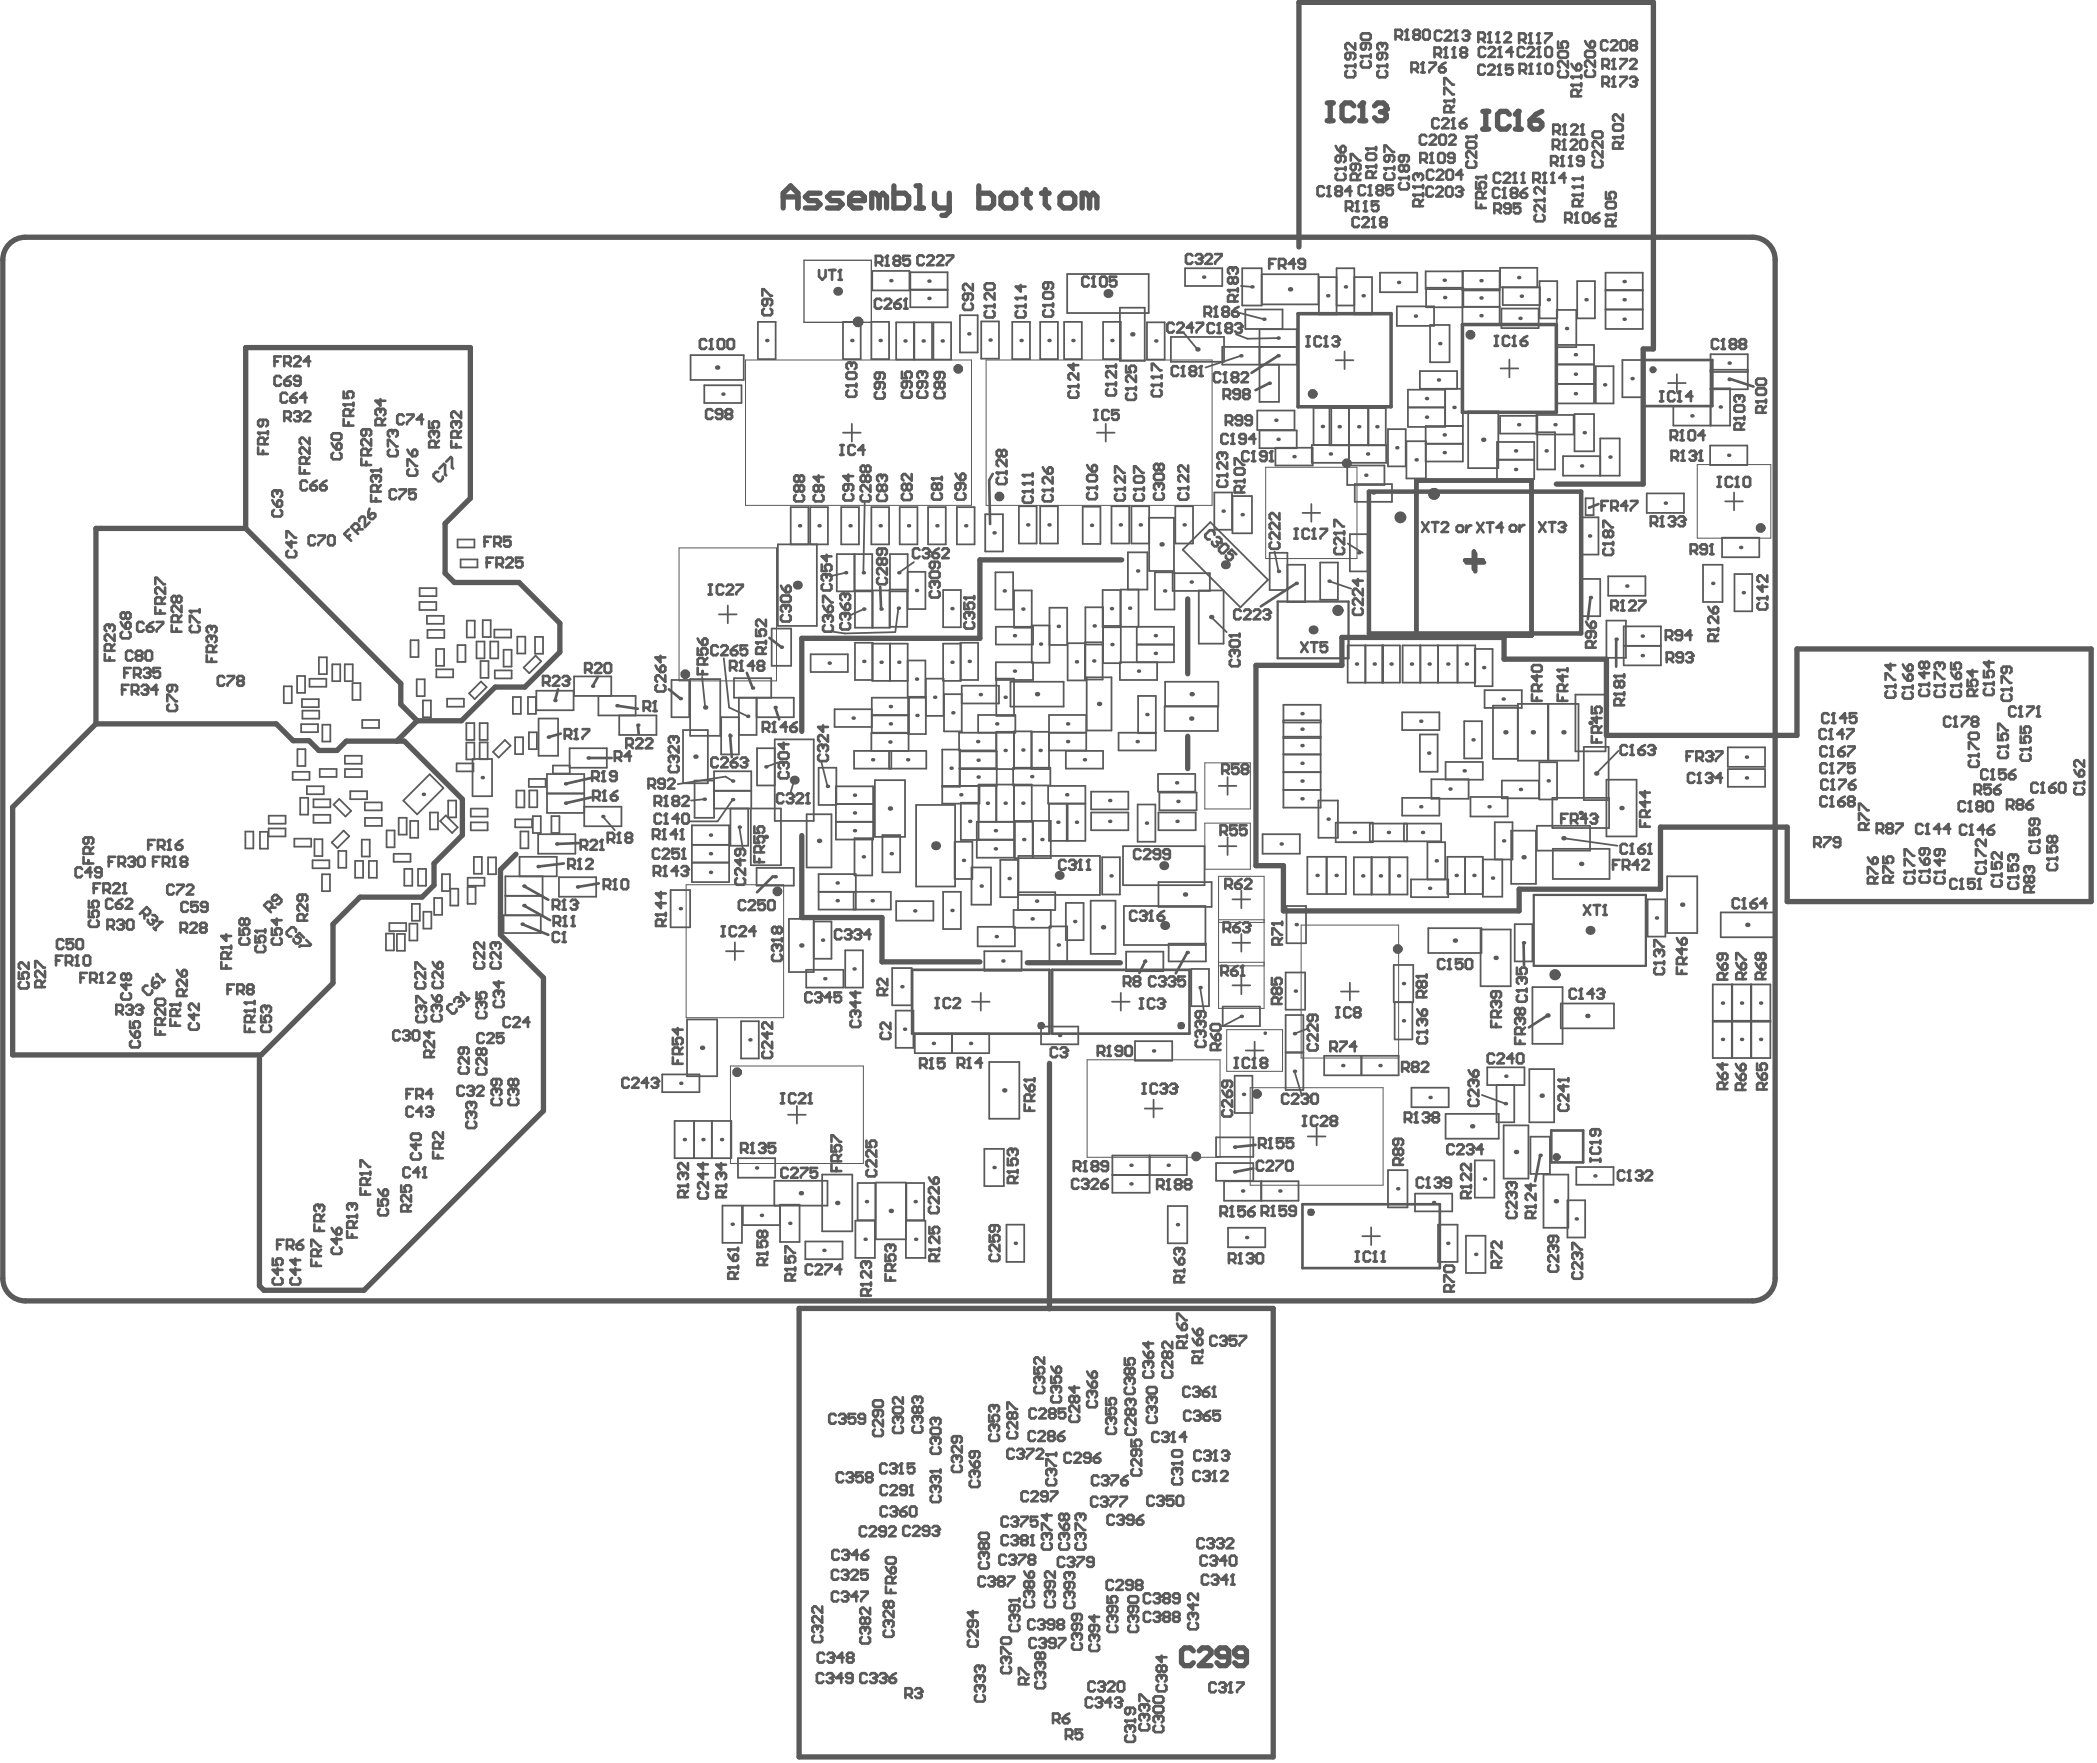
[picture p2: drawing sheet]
<svg xmlns="http://www.w3.org/2000/svg" width="394mm" height="331mm" viewBox="0 0 394 331" stroke-linecap="round" stroke-linejoin="round" font-family="sans-serif">
<g fill="none" stroke="#5a5a5a" stroke-width=".33">
<path d="M163.8 50.9v3.6M170.7 50.9v3.6M170.9 51.1v6.6M177.9 51.1v6.6M180.2 59.2h3.4M200.4 51.4v7.4M215.7 51.4v7.4M222.5 50.4v3.3M229.5 50.4v3.3M233.8 58.1v3.6M236.9 50.4v6.9M240.8 58.1v3.6"/>
<path d="M247.5 51.5v5.6M250.9 50.4v8.6h-3.3v-7h3.3M254.3 50.4v8.6h3.3v-7h-3.3M259.1 51.2v3.6M262.3 57.5v3.7M266.1 51.2v3.6M267.7 50.9v3.4M267.7 54v3.7M269.2 57.5v3.7M274.6 50.9v10M274.6 50.9v3.4M274.7 54v3.7"/>
<path d="M281.6 50.9v10M281.6 50.3v3.6M281.9 57.9v3.7M282.1 53.9v3.4M288.6 50.3v3.6M288.9 57.9v3.7M289 59.8h3.4M289 52.8h3.4M289.1 53.9v3.4M296.1 59.8h3.3M296.1 52.8h3.3M301.4 51.2v10.5"/>
<path d="M308.4 51.2v10.5M132.2 72.3v3.3M139.2 72.3v3.3M145.6 60.4v7M158.3 60.4v7M159.9 79.5v3.4M161.6 60.4v7M163.6 60.4v7M166.9 60.4v7M168.2 60.5h3.4v7h-3.4zM171.7 60.5v7M175 60.5v7"/>
<path d="M175.2 60.5h3.4v7h-3.4zM180.2 66.2h3.4M184.2 60.3v7M187.5 60.3v7M190 60.4v7M193.4 60.4v7M195.3 60.4h3.3v7h-3.3zM199.8 60.4h3.3v7h-3.3zM207.1 60.4h3.3v7h-3.3zM207.6 79.5v3.4M215.3 60.5h3.4v7h-3.4zM222.3 62.6l2.5 3"/>
<path d="M229.5 65.1v3.3M229.8 63.2v4.7M236 77.1v3.6M236.5 61.8v13.6M243 77.1v3.6M243.5 61.8v6.6M246.6 76.6v6.9M249.9 76.6v6.9M252.4 65.9v3.4M256.8 76.6h3.4v7h-3.4zM256.9 76.6v7M264.3 73.1v7"/>
<path d="M266.6 69.7v3.3M267.7 80v3.3M268.5 61h3.7v7h-3.7zM271.3 73v7.1M273.6 69.7v3.3M274.6 73v10.3M281.6 78.1v3.3M281.7 69.2h3.3M283.4 67.5v3.3M288.5 77.9v3.6M288.6 78.1v3.3M292.3 64.7v11"/>
<path d="M295.4 77.9v3.6M295.6 77.7h3.7v7h-3.7zM299.3 64.7v11M299.6 68.7v7M302.9 68.7v7M304.6 67.6v7M308.3 67.6v7M314.2 76.2v3.7M314.8 70.2v3.4M324.8 72.9v7M328.1 66.5v3.3M148.5 95.2h3.3v7h-3.3z"/>
<path d="M155.4 95.2v7M157.9 95.2v7M161.3 95.2v7M162.3 94.2l-.2 13.3M163.6 95.2v7M166.9 95.2v7M168.9 95.2h3.3v7h-3.3zM174.2 95.2h3.4v7h-3.4zM179.6 95.2h3.4v7h-3.4zM185 96.5v7M188.3 96.5v7M191.3 95v7"/>
<path d="M194.6 95v7M195.3 95h3.3v7h-3.3zM203.3 95.1v7M206.6 95.1v7M208.7 95h3.3v7h-3.3zM212.4 95v7M215.7 95v12.2M220.4 97.2v10M220.7 95h3.3v7h-3.3zM228 92.4h3.3v7h-3.3zM231.4 93.1v7M235 93.1v7"/>
<path d="M236.5 80.8v3.3M239.5 84v3.4M243.5 80.8v3.3M246.2 94.6v3.3M246.3 83.5v3.4M246.4 84v3.4M252.9 87.4v3.6M253.3 83.6h-3.7v-7h3.7v10.3M254.3 90.9v3.3M259.9 87.4v3.6M260.6 87.5h3.3M260.6 80.5h3.3"/>
<path d="M261.3 90.9v3.3M281.1 83v3.3M288 83v3.3M288.6 88.1h3.3M288.6 81.1h3.3M293.4 85.6v3.7M296.8 97.1h3.3v7h-3.3zM297.7 93.5h1.5v3.2h-1.5zM300.4 85.6v3.7M309.2 92.6v3.7M316.2 92.6v3.7M323.9 94.1h3.3"/>
<path d="M325.6 92.4v3.4M78.8 113h3.1v1.5h-3.1zM78.8 111.9h3.1M80.2 115.6h3.1M80.3 118.2h3.1v1.5h-3.1zM85.9 101.3h3.2v1.5h-3.2zM86.5 105h3.1v1.5h-3.1zM87.6 116.5h1.5M87.6 119.6h1.5M92.8 118.2h3.2v1.5h-3.2zM97.1 119.5v3.2M98.6 119.5v3.2"/>
<path d="M100.5 119.5h1.4v3.2h-1.4zM135 115.3h3.3M148.5 118v7M156.4 118.6l2.2 .3M157.1 104v7M158.8 107.5l-3 .7M160.4 104h3.4v7h-3.4zM160.5 117.8h3.3M160.5 110.8h3.3M162.2 114.3l-2.6 1.2M167 117.6h3.3M167 110.7h3.3"/>
<path d="M167.1 104h3.3v7h-3.3zM168.7 114.2l-.6 4.4M171.6 105.5l-2.9 2M186.9 114.4h3.3M186.9 107.4h3.3M187 117.6v3.4M194 117.6v3.4M197 114.1v10.3h-3.3v-7h3.3M200.4 114.1v7M203.8 114v13.7h-3.4v-7h3.4M207 117.7h3.3M207 110.7h3.3"/>
<path d="M207.1 114v10.5h3.3v-7h-3.3M211.8 103.7v7M213.4 117.6v6.7M215.4 103.7v7M220.2 107.6v3.3M220.4 117.6v6.7M227.1 107.6v3.3M227.4 115.8l2.9 2.8M238.4 103.8v6.9M241.7 103.8v9.2h3.3v-7h-3.3M247.9 105.6h3.3v7h-3.3zM256.8 100.3v6.9"/>
<path d="M296.8 115.7h3.6M296.8 108.7h3.6M301.6 116.5h3.7v7h-3.7zM301.9 108.2v3.6M304.8 117.6v7.3M308.9 108.2v3.6M311.8 117.6v7.3M319.7 106v7M323.3 100.9v3.7M323.4 106v7M330.3 100.9v3.7M53.3 128.8h1.5"/>
<path d="M53.3 132h1.5M55.8 126.9h1.5v3.1h-1.5zM56.7 131.2v1.5M56.8 133.4v1.5M58.1 127.4h3.2v1.5h-3.2zM59.9 131.2v1.5M59.9 126.5h1.5M59.9 123.4h1.5M59.9 133.4v1.5M60.5 139.2h1.5M60.5 136h1.5M62.4 124.7h1.5v3.2h-1.5z"/>
<path d="M64.7 124.7h1.5v3.2h-1.5zM66.2 131.4h1.5M66.2 128.2h1.5M68 135.1v1.5M77.1 120.2v3.1M78.2 127.5h1.5M78.6 120.2v3.1M79.4 131.5h1.5v3.1h-1.5zM81.9 121.8h1.5M81.9 125h1.5M81.9 125.6v1.5M83.9 131.1v1.5"/>
<path d="M85.1 125.6v1.5M85.9 124.2h1.5M85.9 121.1h1.5M87.1 131.1v1.5M87.6 139.4h1.5v3.1h-1.5zM87.6 138.9h1.5M87.6 135.7h1.5M89.5 120.4h1.5v3.2h-1.5zM90.1 139.3v3.2M90.2 124.1v3.1M90.3 127.9l-2.2 2.3M91.6 139.3v3.2"/>
<path d="M91.7 124.1v3.1M92 120.4h1.5v3.2h-1.5zM92.9 125.8h3.2v1.5h-3.2zM94.5 125.1h1.5M94.5 122h1.5M96.3 134h1.5M96.7 138.4v3.1M99.1 134h1.5M101.6 124.1l-2.2 2.3-1.1-1.1M126.1 127.6h3.3M126.1 134.6h3.3M142 131v3.6"/>
<path d="M149 131v3.6M156.7 133.1v3.3M159.2 122.8v3.3M160.5 120.6h3.3v7h-3.3zM163.6 137.6v3.3M163.7 131v6.5M163.8 120.8v7M170.4 127.8h-3.3v-7h3.3v10.2M170.5 130.8v7M170.6 137.6v3.3M170.7 131v6.5M173.7 124v7"/>
<path d="M173.8 134.4h3.3v-7h-3.3v10.4M177.1 120.8v7M177.2 130.3v7M180.3 120.6h3.3v7h-3.3zM180.4 120.8v7M180.6 128.7v8.6M183.6 134.2v3.3M187 124.3v3.3M187 127.4h3.4v7h-3.4zM187 137.4h3.4M187.5 128.7v3.3M189.7 128v4.6"/>
<path d="M190.6 134.2v3.3M193.6 137.4h3.3M194 124.3v3.3M196.9 134.2v3.3M199.7 128v4.6M203.7 120.6v6.9M203.9 134.2v3.3M204 127.1v10M207 120.6v6.9M208.7 127.1v10M210.3 124.3v3.3M213.7 130.6h3.3v7h-3.3z"/>
<path d="M217.2 124.3v3.3M218.7 132.5v4.7M218.7 128v4.6M228.6 132.5v4.7M228.7 128v4.6M241 132.3v19.3M247.9 132.3v19.3M253 121.1v7M256.3 121.1h3.4v7h-3.4zM259.5 121.1v7M262.8 121.1v7M263.2 133.7v3.3"/>
<path d="M263.3 121.1h3.4v7h-3.4zM270 121.1h3.6v7h-3.6zM270.2 133.7v3.3M274.9 135.4h3.3M276.9 121.8h3.3v7h-3.3zM277 121.1v7M278.7 129.5v3.4M285.7 129.5v3.4M46.1 159.2h1.5M46.1 156.1h1.5M48.8 159.3h1.5M48.8 156.1h1.5"/>
<path d="M50.4 155.5v1.5M50.5 153.1v1.5M53.6 155.5v1.5M53.6 153.1v1.5M54.9 144.9v1.5M55.8 140.6h1.5v3.2h-1.5zM58.1 144.9v1.5M58.9 151.5h3.1M58.9 150h3.1M58.9 152.9h3.1v1.5h-3.1zM59 157.5h1.5M60 145.8h3.2"/>
<path d="M60.8 147.6v1.5M62.3 158.1l1 1.1M63.5 159.7v3.2M64.5 155.9l1.1 1.1M64.7 141.9h3.2v1.5h-3.2zM64.8 145.8h3.1M65 159.7v3.2M65.8 148.5h3.1v1.5h-3.1zM65.9 152.2l-1 1.1M68.5 153.5v1.5M71.7 153.5v1.5M72.6 159h1.5"/>
<path d="M72.6 155.9h1.5M74.9 153.5h1.4v3.2h-1.4zM77 154.1v3.1M78.5 154.1v3.1M80.7 145.3l2.6 2.6M80.7 152.5h1.5v3.2h-1.5zM83.7 153l-1.1 1.1M85.7 144.8h3.2M85.7 143.3h3.2M85.9 155.3l-1 1M88.4 151.8v1.5M88.4 154.4v1.5"/>
<path d="M91.5 151.8v1.5M91.5 154.4v1.5M92.6 141.1l2.2-2.2 1.1 1.1-2.3 2.2zM96.7 153.8v1.5M99.3 146.2h3.1v1.5h-3.1zM99.3 140.6h1.5M99.4 151.5h1.5M99.4 148.4h1.5M99.9 153.8v1.5M100 153.2h1.5v3.1h-1.5zM102.7 145.3v3.6M103.5 153.2v3.1"/>
<path d="M105 153.2v3.1M109.7 145.3v3.6M109.7 151.4v3.7M113.2 153.3l2.2 2.5M116.7 151.4v3.7M129.9 158.6v3.3M134.1 144.8v3.6M136.2 145.8l1.4 .8M136.9 158.6v3.3M140.5 151.8v6.9M141 151.8v10.6M141 144.8v7"/>
<path d="M146.6 151.8v10.6M149.1 146.4l-.6 2.3M151.4 152.8v10M153.7 144.1h3.3v7h-3.3zM154.2 142.9l1.2 4.7M156.1 152.8v10M156.9 147.6v10M160.4 157.3h3.4v7h-3.4zM163.9 147.6v10M164.3 146.4v10.7M169 156.7v7M169.9 146.4v10.7"/>
<path d="M172 151.1v15.3M176.9 147.5v3.3M180.1 141v6.5M182.6 158v7M183.4 154.2v3.4M183.4 157.7v3.3M183.7 147.3v10.4h-3.3v-7h3.3M183.9 147.5v3.3M187 144.4h3.4M187.1 141v6.5M190.2 144.1v3.3M190.4 154.2h-3.4v-6.9h3.4v10.3"/>
<path d="M190.4 157.7v3.3M190.5 154.1v7M193.6 144.4h3.3M193.7 147.3v6.9M193.9 154.1v7M194 154.1h3.3v7h-3.3zM196.8 147.5v3.3M196.9 150.8v7M197.2 144.1v3.3M200.3 150.8v7M203.8 147.5v10.3h-3.4v-7h3.4M204.9 148.6v3.3"/>
<path d="M204.9 152.5v3.3M210.8 158.8v7.3M211.8 148.6v3.3M211.8 152.5v3.3M213.6 151h3.3v7h-3.3zM217.4 145.3v3.3M217.5 152.5v3.3M217.7 148.8v3.3M224.4 145.3v3.3M224.5 152.5v3.3M224.7 148.8v3.3M226.1 158.8v7.3"/>
<path d="M228.8 158.8h3.3M228.8 147.5h3.3M230.5 145.8v3.4M230.5 157.2v3.3M237 156.6v3.6M244 156.6v3.6M247.5 150.3h3.7v6.9h-3.7zM250.8 154.4v3.7M257.2 154.6v3.3M257.8 154.4v3.7M263.2 149.8v3.3M263.6 154.6v3.3"/>
<path d="M264.2 154.6v3.3M268 158.1h3.3v7h-3.3zM268.7 146.3v3.6M270.2 149.8v3.3M270.6 154.6v3.3M271.4 143v3.3M274.9 142.4h3.3M275.7 146.3v3.6M276.1 149.6v3.7M278.4 143v3.3M282 146.5v3.3M283.1 149.6v3.7"/>
<path d="M283.7 155.9v10M284 154.3v7M288.4 155.9v10M288.5 155v4.7M289 146.5v3.3M289 143.1h3.3v7h-3.3zM291.4 149.8v5.6M291.5 159.3v5.7M298.5 155v4.7M301.6 146.3h5.7v10.7h-5.7zM302.1 149.8v5.6M302.2 159.3v5.7"/>
<path d="M324.4 140.3v3.6M324.4 144.4v3.3M331.4 140.3v3.6M331.4 144.4v3.3M58.7 161.5h3.1v1.5h-3.1zM59 160.7h1.5M60.5 164.1h1.4M60.5 167.3h1.4M66.7 164.8h1.5M66.7 161.6h1.5M67.9 160.8h1.5M69.3 164.8h1.5"/>
<path d="M69.3 161.6h1.5M72.5 178.4h1.5M72.5 175.2h1.5M73.1 173.3h3.2v1.5h-3.2zM73.9 160.3h3.2v1.5h-3.2zM74.5 178.5h1.5M74.5 175.3h1.5M75.9 166.2h1.5M75.9 163.1h1.5M76.9 173.4v3.1M78.4 173.4v3.1M78.5 166.2h1.5"/>
<path d="M78.5 163.1h1.5M79.5 174.3h1.5M81.5 171.7h1.5M81.5 168.6h1.5M86 166.8v3.2M87.8 166.5h1.5v3.1h-1.5zM87.8 164.8h3.2v1.4h-3.2zM89 160.8h1.5v3.2h-1.5zM91.6 160.9h1.5v3.2h-1.5zM94.5 171.8v3.3M101.5 171.8v3.3M111.9 164.6v3.7"/>
<path d="M125.9 174h3.7M125.9 167.1h3.7M142 162.9v3.3M148.1 172.5v9.9M149 162.9v3.3M152.8 173h3.3v7h-3.3M152.8 172.5v9.9M153.7 164.1v6.6M158.7 178.4v7M160.3 167.4v3.3M160.7 164.1v6.6M162 178.4v7"/>
<path d="M167.3 167.4v3.3M168.2 169.1v3.7M175.2 169.1v3.7M183.6 174v3.6M184.8 178.5v3.7M187.8 168.4h3.3M187.8 161.4h3.3M190.3 170.8v3.3M190.5 174v3.6M191.1 167.5v3.3M191.8 178.5v3.7M197 173.9v7"/>
<path d="M197.3 170.8v3.3M198.1 167.5v3.3M200.1 169.5h3.3v7h-3.3zM200.4 173.9v7M204.8 169.1v9.9M206.9 167.9h3.4M206.9 160.9h3.4M209.4 169.1v9.9M211 170.1v7.3M211.4 178.6v3.7M217.5 165.6v4.6M218.4 178.6v3.7"/>
<path d="M219.4 177.1v3.4M226.3 170.1v7.3M227.5 165.6v4.6M233.1 167.1v3.4M233.1 175.3v3.3M241.5 170.1h3.7v6.9h-3.7zM249 167.8h3.7M249 160.8h3.7M254.2 167.9h3.3M254.2 160.9h3.3M260.9 167.9h3.3M260.9 160.9h3.3"/>
<path d="M264.9 165.1v3.3M268.2 174.2v4.7M271.9 165.1v3.3M275.1 167.8h3.3M275.1 160.8h3.3M278 174.5v10.6M278.1 174.2v4.7M283.6 174.5v10.6M284.4 173.5v7M287.7 173.5v7M309.3 168.8h3.4v7h-3.4zM323.1 171.3v4.6"/>
<path d="M333 171.3v4.6M139.1 198.7h3.4M139.1 191.7h3.4M151.4 182v3.4M158.3 182v3.4M167.5 181.7h3.7v7h-3.7zM168.2 196.7h3.3M168.2 189.7h3.3M171.7 194v3.7M178.7 194v3.7M182.5 188h3.3M184.1 186.4v3.3"/>
<path d="M185.7 194v3.7M185.7 199.3v10.7M191.4 199.3v10.7M195.5 192.7v3.3M202.4 192.7v3.3M208.8 188h3.3M210.4 186.4v3.3M220.1 195.4v3.7M223.7 181.9v7M225.3 185.4l.7 4.1M227 181.9v7M229.6 188.9v3.7l3.5-1.8"/>
<path d="M233.1 183.3v3.3M233.9 197.2h3.3M235.5 195.5v3.3M236.5 188.9v3.7M241.4 197.6h3.3v7h-3.3zM241.4 197.5h3.3M241.4 182.5h3.6v7h-3.6zM241.4 190.5h3.3M245.4 193.1l-2.4 .9M248.6 198.2v3.6M255.6 198.2v3.6M261.7 181.1h3.6v7h-3.6z"/>
<path d="M261.8 195.1h3.4M262.6 198.2v3.6M287.7 195.9h5.7M287.7 185.3h5.7M293 188.4v4.6M303 188.4v4.6M321.6 198.6h3.6M321.6 184.8h3.6v7h-3.6zM321.6 191.6h3.6M325.1 184.8v7M328.7 198.6h3.7M328.7 184.8h3.7v7h-3.7z"/>
<path d="M328.7 191.6h3.7M328.8 184.8v7M126.7 217.4h3.6M126.7 210.4h3.6M133.6 217.4h3.7M133.6 210.4h3.7M148 209.2h3.3M149.6 207.6v3.3M208.8 216.9v7M214.9 208.1h3.3M215.8 216.9v7M216.6 206.4v3.3"/>
<path d="M222.8 216.9v3.6M228.3 213.5v3.6M228.3 218.3v3.3M231.8 201.9v7M235.1 201.9v7M235.3 213.5v3.6M235.3 218.3v3.3M243 201.1l1.4 4.4M247.2 211.6v3.4M260.6 219.6h3.6M265 204.2v3.6M271.4 209.1v4.6"/>
<path d="M272 204.2v3.6M279.2 200.3v3.4M281 203.7h3.3v6.9h-3.3zM281.4 209.1v4.6M282.3 211.2h4.7v10h-4.7zM286.2 200.3v3.4M287.1 200.7v9.9M291 213.4v6.9M291.8 200.7v9.9M295.9 219v3.4M302.9 219v3.4M139.3 226.3v7"/>
<path d="M139.5 226.3v3.6M146.5 226.1h3.6v7h-3.6zM151.2 233v3.4M158.2 233v3.4M160.6 229.1h3.7v7h-3.7zM161 229h3.3M161 222h3.3M170.1 229.1v7M173.7 229.1v7M189 229.9h3.3v7h-3.3zM219.2 226.4v7M222.9 226.4v7"/>
<path d="M230.6 230.4v3.7M237.5 230.4v3.7M255.8 232h3.3M257.4 230.4v3.3M260.6 226.6h3.6M265.7 224v3.4M270 229.9h3.6v7h-3.6zM272.6 224v3.4M275.2 231.9h3.7v7h-3.7zM297.6 225.3v7"/>
</g>
<g fill="none" stroke="#5a5a5a" stroke-width="1">
<path d="M308.5 65.5h1.9M18 99.2h.9M150.5 119.8v17.5M251.9 119.6v5.3M282.4 119.6v4.1M58 139l1.9 1.9h3.4M74.5 139.1h1.4M301.6 123.7v14.3M337.4 121.8v16.2M311.7 155.2v11.7M81.5 166.1l-2.3 2.3M96.9 160.3l-2.9 2.9"/>
<path d="M48.7 241.3l.8 .9"/>
</g>
<g fill="none" stroke="#5a5a5a" stroke-width=".5">
<path d="M238.3 71.9l-2.6 1.3M308.4 67.6v8.6M321.5 67.6v8.6M300.1 94.6l-1.7 .7M298.6 112.2l-.5 4M303.4 120v5.1M137.1 137.9l.3 4.2M140.2 126.3l1.1 2.8M111 146l-4.8 1.1M98.4 166.3l4.5 2.6M222.9 178.8l-2.2 3.9M286 177l.1 4.2"/>
<path d="M171.2 182v12M197 182v12M197.5 182v12M215.1 180.3l-1.2 2.3M223.3 182v12M291.2 212.2v6M297.2 212.2v6M244.5 226v12M270.3 226v12"/>
</g>
<path d="M275.1 105.2h3.3M275.3 105.6h3.3M276.7 103.5v3.3M277 103.9v3.3" fill="none" stroke="#5a5a5a" stroke-width=".85"/>
<g fill="none" stroke="#5a5a5a" stroke-width=".19">
<path d="M237.6 87.7v17.1M254.8 87.7v17.1M318.7 87.2v13.8M332.5 87.2v13.8M226.2 143.2v8.6M226.2 154.5v8.6M234.7 143.2v8.6M234.7 154.5v8.6M228.8 172.6v16.7M237.3 172.6v16.7M204.1 198.9v18.3M229.1 198.9v18.3"/>
<path d="M162.1 200.1v18.3"/>
</g>
<path d="M274.6 60.9v16.5M292.2 60.9v16.5" fill="none" stroke="#5a5a5a" stroke-width=".67"/>
<circle cx="145" cy="164.6" r=".25" fill="#5a5a5a"/>
<g fill="none" stroke="#5a5a5a" stroke-width=".5">
<path d="M240 66.8l-5 3.2M308.4 76.2h13.1M308.4 67.6h13.1M324.6 71.1l4.6 1.5M186.4 88.9l-.7 1.2 .2 8.2M283.5 98.8l.3-.3h.6l.3 .3v.7l-.3 .3h-.6l-.3-.3zM285.3 98.5v1.3M286.2 98.5h-.3l-.6 .7M144.5 119.7l2.2 1.8M165.3 110.2l.1 4.1M243.4 109.5l-6.7 4.3M104.8 129.4l-.6 2.1"/>
<path d="M105.3 137.7l-2.4 .7M112.3 127l-1 1.8M115.8 132.5l4 .5M119.8 136.1l.1 1.7M125.6 129.4l2.1 1.7M145.5 132.8l.8 2.2M108.7 158.2l-4.2 .2M110.4 142.3h4.4M110.9 149.7l-4.7 1.1M98 173.5l4.9 2M98.4 170l4.9 2.7M105.9 162.1l-4.9 .6"/>
<path d="M112.4 165.8l-4 .7M145.5 164.6h-.5l-2.9 2.9M384.4 161.2h1.8M384.7 162.1l-.3 .3v.6l.3 .3h1.2l.3-.3v-.6l-.3-.3M386.2 160.9v.6M171.2 194h25.8M171.2 182h25.8M197.5 194h25.8M197.5 182h25.8M290.5 190.6l-3.5 2.2M235.3 219.3l-3.5 .7M235.7 214.9l-3.9 .4"/>
<path d="M289.2 216.8l-1 4.9M291.2 212.2h6M291.2 218.2h6M244.5 238h25.8M244.5 226h25.8"/>
</g>
<g fill="none" stroke="#5a5a5a" stroke-width=".33">
<path d="M163.8 54.5h6.9M163.8 50.9h6.9M170.9 54.4h7M170.9 57.7h7M170.9 54.3h7M170.9 51.1h7M180.2 59.2v7M183.6 59.2v7M200.4 58.8h15.3M200.4 51.4h15.3M210.3 57.8h4.6v9.9h-4.6zM222.5 50.4h7"/>
<path d="M222.5 53.7h7M232.8 58.8l4.5 1.1M233 53.7l2 .1M233.8 58.1h7M236.9 50.4h-3.7v6.9h3.7M236.9 57.1h10.6M236.9 51.5h10.6M250.9 57.3h3.4M250.9 50.4h3.4M259.1 51.2h7M259.1 54.8h7M262.3 57.5h6.9"/>
<path d="M267.7 54.3h13.9M267.7 50.9h6.9M267.7 57.7h7M267.7 54h7M274.6 54.5h7M274.6 57.6h7M274.6 50.9h7M281.6 53.9h7.5M281.6 50.3h7M281.9 57.9h7M282.1 57.3h7M289 52.8v7"/>
<path d="M292.3 58.2h3.6v7h-3.6zM292.4 52.8v7M296.1 52.8v7M299.4 52.8v7M301.4 58.1h7M301.4 54.4h7M301.4 51.2h7M301.4 54.5h7M129.6 66.7h10v4.6h-10zM132.2 72.3h7M132.2 75.6h7M145.6 60.4h-3.3v7h3.3"/>
<path d="M158.3 67.4h3.3M158.3 60.4h3.3M163.6 67.4h3.3M163.6 60.4h3.3M171.7 67.5h3.3M171.7 60.5h3.3M184.2 67.3h3.3M184.2 60.3h3.3M190 67.4h3.4M190 60.4h3.4M229.5 68.4h14M229.5 65.1h14"/>
<path d="M229.8 63.2h-10v4.7h10M232.1 62.7l2.1 .9 5.8-.1M233 66.8l-6.7 2.2M233.8 61.7l9.7 .1M236 77.1h7M240.1 68.4v7h-3.6M246.6 76.6h3.3M250.8 67.6h3.3M253.3 76.6h3.6M262.3 61.2h6.9M264.3 73.1h7M264.3 76.5h7"/>
<path d="M266.6 73h8M266.6 69.7h7M267.7 80h6.9M274.6 60.9h7M275.6 77.2h5.7v10.7h-5.7zM281.6 78.1h7M281.9 61.6h7M288.5 77.9h6.9M292.3 75.7h7M292.3 72.1h7M292.3 68.4h7M292.3 64.7h7"/>
<path d="M299.6 75.7h3.3M299.6 68.7h3.3M301.4 61.7h7M304.6 74.6h3.7M304.6 67.6h3.7M313.2 71.9h3.3M314.2 79.9h10.6M314.2 76.2h6.9M321.1 72.9h3.7M321.1 69.4h7v3.7h-7M321.1 69.8h7M328.1 66.5h-7v13.4"/>
<path d="M155.4 95.2h-3.3v7M157.9 95.2h3.4M158.3 81.2h3.3M163.6 95.2h3.3M185 96.5h3.3M191.3 95h3.3M203.3 95.1h3.3M205.9 81.2h3.4M212.4 95h3.3M215.7 97.2h4.7M231.4 93.1h3.6M236 80.7h7"/>
<path d="M236.5 84.1h7M236.5 80.8h7M239.5 84h6.9M239.5 87.4h6.9M244.5 96.3h3.4M246.3 83.5h14v3.4h-14M252.9 87.4h7M252.9 91h7M253.3 83.6h3.6M254.3 94.2h7M254.3 90.9h7M260.6 80.5v7"/>
<path d="M263.9 80.5v7M264 82.8h3.7v7h-3.7zM264.3 80.1h7M267.7 83.3h6.9v3.3h-6.9zM281.1 86.3h6.9v3.6h-6.9zM281.1 83h6.9M281.6 81.4h7M288.5 81.5h6.9M288.6 81.1v7M291.9 81.1v7M293.4 89.3h10.7v-7h-3.7v7M293.4 85.6h7"/>
<path d="M309.2 96.3h7M309.2 92.6h7M321.1 83.6h7v3.7h-7zM78.8 111.9v-1.5h3.1v1.5M80.2 115.6v1.5h3.1v-1.5M87.6 116.5v3.1M89.1 116.5v3.1M90.6 116.4h1.5v3.2h-1.5zM97.1 119.5h1.5M136.6 113.7v3.3M148.5 118h-3.6v7h3.6M153.4 102.2v15.3h-7.4v-15.3h9.4"/>
<path d="M157.1 111h3.3M157.1 104h3.3M157.9 102.2h3.4M160.5 110.8v7M163.6 102.2h3.3M163.8 110.8h3.3v7h-3.3zM163.8 110.8v7M167 110.7v6.9M168.1 118.6l-9.5 .3M170.3 110.7v6.9M170.4 107.3h3.3v7h-3.3zM177.1 110.7h3.3v7h-3.3z"/>
<path d="M185 103.5h3.3M186.9 107.4v7M187 117.6h7M190.2 107.4v7M190.4 110.8h3.3v7h-3.3zM191.3 102h3.3M197 114.1h3.4M203.3 102.1h3.3M203.8 114h3.3M207 110.7v7M210.3 110.7v7M211.8 103.7h3.6"/>
<path d="M212.4 102h3.3M213.8 110.7v6.9M215.4 110.7h-5v6.9h10M215.7 107.2h4.7M216.8 107.4h3.7v7h-3.7zM220.2 110.9h6.9M220.2 107.6h6.9M222.1 103.2l5.1-5.2 10.9 10.8-5.2 5.2zM225.1 110.8h4.6v10h-4.6zM231.4 100.1h3.6M238.4 110.7h3.3M238.4 103.8h3.3"/>
<path d="M239.3 103.5l.7 3.7M249.5 109.1l4.2 1.4M253 102l2.8 1.8M256.8 100.3h-3.4v6.9h3.4M296.8 108.7v7M300.4 108.7v7M301.9 111.8h7M301.9 108.2h7M304.8 117.6h7M319.7 113h3.7M319.7 106h3.7M323.3 104.6h7"/>
<path d="M323.3 100.9h7M325.6 107.7h3.4v7h-3.4zM53.3 128.8v3.2M54.8 128.8v3.2M56.5 135.9h3.2v1.5h-3.2zM56.7 132.7h3.2M56.7 131.2h3.2M56.8 134.9h3.1M56.8 133.4h3.1M59.9 123.4v3.1M60.5 136v3.2M61.4 123.4v3.1"/>
<path d="M62 136v3.2M66.2 128.2v3.2M67.7 128.2v3.2M68 135.1h3.2v1.5h-3.2M77.1 123.3h1.5M77.1 120.2h1.5M78.2 127.5v3.2h1.5v-3.2M81.9 121.8v3.2M81.9 127.1h3.2M81.9 125.6h3.2M83.4 121.8v3.2M83.9 132.6h3.2"/>
<path d="M83.9 131.1h3.2M85.9 121.1v3.1M87.4 121.1v3.1M87.6 135.7v3.2M89.1 135.7v3.2M90.1 135.7h1.5v3.2h-1.5zM90.1 139.3h1.5M90.2 127.2h1.5M90.2 124.1h1.5M90.3 127.9l1.1 1.1-2.3 2.2-1-1M94.5 122v3.1M96 122v3.1"/>
<path d="M96.3 134v-3.2h1.5v3.2M96.7 138.4h1.5v3.1h-1.5M97.1 122.7h1.5M99.1 134v-3.2h1.5v3.2M100.7 129.6h7v3.7h-7zM101.1 134.9h3.7v7h-3.7zM101.6 124.1l-1.1-1-2.2 2.2M112.3 130.6v3.7h10.9v3.6h-6.9v-3.6M114.8 130.6v-3.6h-7v3.6h11.5v3.7M126.1 127.6v7M128.2 137h4.7v10h-4.7zM129.4 127.6v7"/>
<path d="M129.6 127.5h5.6v10.6h-5.6zM131.8 127l.6 5.8M135.9 123.6l1 9.2 3.5 1.7M138.7 131v10.6h-3.3v-7h3.3M142 131v6.9h-3.3M142 134.6h7M144.8 131v-3.7h-7v3.7h11.2M145.5 138.8h7.3v15.3h-7.3zM156.7 133.1h7M156.7 136.4h7M159.2 122.8h-7v3.3h7M163.6 137.6h7"/>
<path d="M163.7 134.2h7M163.7 131h10M163.7 134.3h7M163.7 137.5h7M163.8 120.8h3.3M163.8 127.8h3.3M170.4 124h3.3M170.5 130.8h3.3M170.5 137.8h3.3M177.1 120.8h3.3M177.1 127.8h3.3M177.2 130.3h3.4"/>
<path d="M177.2 137.3h3.4M180.6 132h6.9M180.6 128.7h6.9M183.6 134.2h7M187 124.3h7M187 127.6h7M187 121h7M187 137.4v7M189.7 132.6h10M189.7 128h10M190.6 137.5h-10.5v3.4h6.9M193.6 137.4v7"/>
<path d="M196.9 137.5h7v3.4h-7M196.9 137.4v7M196.9 134.2h7M197 121.1h3.4M203.7 127.5h3.3M203.7 120.6h3.3M203.8 121h3.3M204 137.1h4.7M204 127.1h4.7M210 137.5h7v3.4h-7zM210.3 124.3h10.1M210.3 127.6h6.9"/>
<path d="M213.4 121h7M218.7 132.5h9.9M218.7 137.2h9.9M218.7 132.6h10M218.7 128h10M241 138.3h6.9M241 138.5h6.9M241 135.2h6.9M241 132.3h6.9M241 135.6h6.9M253 128.1h3.3M253 121.1h3.3"/>
<path d="M259.5 128.1h3.3M259.5 121.1h3.3M263.2 137h7M263.2 133.7h7M266.6 137.9h3.3v6.9h-3.3zM266.7 128.1h3.3M266.7 121.1h3.3M273.6 128.1h3.4M273.6 121.1h3.4M274.9 135.4v7M278.2 135.4v7M278.7 132.9h7"/>
<path d="M278.7 129.5h7M285 132.1h5.6v10.7h-5.6zM285 132.5h-4.7v9.9h4.7M290.7 132.1h5.7v10.7h-5.7zM295.8 130.4h5.6v10.6h-5.6zM304.8 124.9h7M304.8 121.2h7M46.1 156.1v3.1M47.6 156.1v3.1M48.8 156.1v3.2M50.3 156.1v3.2M50.4 155.5h3.2"/>
<path d="M50.4 157h3.2M50.5 153.1h3.1M50.5 154.6h3.1M54.9 146.4h3.2M54.9 144.9h3.2M55.3 157.4h3.1v1.5h-3.1zM56.4 149.7h1.5v3.2h-1.5zM58.9 150v1.5M59 157.5v3.2M60 145.8v-1.5h3.2v1.5M60.5 157.5v3.2M60.8 147.6h-3.2v1.5h3.2"/>
<path d="M62 150v1.5M63.5 159.7h1.5M64.5 155.9l-2.2 2.2M64.8 145.8v-1.4h3.1v1.4M65.6 157l-2.3 2.2M65.9 152.2l-2.2-2.2-1.1 1 2.3 2.3M68.5 150.6h3.2v1.5h-3.2zM68.5 153.5h3.2M68.5 155h3.2M72.6 155.9v3.1M74.1 155.9v3.1M77 154.1h1.5"/>
<path d="M77 157.2h1.5M80.7 145.3l-5 5 2.6 2.6 5-5M82.6 154.1l2.3 2.2M83.7 153l2.2 2.3M84.1 150.3h1.5v3.1h-1.5zM85.7 143.3v1.5M88.4 155.9h3.1M88.4 154.4h3.1M88.4 153.3h3.1M88.4 151.8h3.1M88.7 142.5h3.7v6.9h-3.7zM88.9 143.3v1.5"/>
<path d="M90.1 142.5h1.5M96.7 153.8h3.2M96.7 155.3h3.2M97 148.4h1.5v3.1h-1.5zM97.7 156.1h1.5v3.1h-1.5zM99.3 140.6v-3.1h1.5v3.1M99.4 148.4v3.1M100.9 148.4v3.1M101 156.6h7v3.6h-7zM102.7 145.3h7M102.7 148.9h7v3.7h-7zM103.5 153.2h1.5"/>
<path d="M103.5 156.3h1.5M103.8 143.7h3.2v1.5h-3.2zM106.9 140.4h7v3.7h-7zM109.7 155.1h7M109.7 151.4h7M129.9 154.9h7v3.7h-7zM130.4 146.5h3.7v7h-3.7zM132.2 150l-2.5 .3M134.1 151.8h12.5M134.1 148.4h6.9M134.1 144.8h6.9M136.2 145.8l-9 1.4"/>
<path d="M137.1 151.8v6.9h3.4M137.6 150.1l-2.9 4.1h-5.1M138.8 155.2l.7 4.1M145.5 140.4h-3.4v7h3.4M146.1 143.1l-2.3 .8M151.4 152.8h4.7M156.9 154.2h7M156.9 147.6h7M156.9 157.6h7M156.9 150.9h7M160.3 140.9h13.6v3.4h-13.6zM164.3 157.1h5.6"/>
<path d="M164.3 146.4h5.6M166.9 140.9v3.4M167.3 140.9v3.4M169 156.7h-3.3v7h3.3M172 151.1h7.3v15.3h-7.3M176.9 140.7h3.3v7h-3.3zM176.9 147.5h10.2M176.9 150.8h7M180.1 144.4h7M180.1 141h7M180.1 144.2h7M182.6 158h-3.4v7h3.4"/>
<path d="M183.4 154.2h10.3M183.4 157.7h7M183.4 157.6h7M183.7 147.3h3.3M190.2 147.4h7M190.2 144.1h7M190.4 144.3h3.3v-7h-3.3v7.1M190.4 147.3h3.3M190.5 154.1h3.4M196.8 147.5h7M196.8 150.8h7M196.9 157.8h3.4"/>
<path d="M200.1 140.9h7v3.4h-7zM204.9 155.8h6.9M204.9 152.5h6.9M204.9 151.9h6.9M204.9 148.6h6.9M210.8 158.8h15.3M217.4 148.6h7M217.4 145.3h7M217.5 155.8h7M217.5 152.5h7M217.7 152.1h7M217.7 148.8h7"/>
<path d="M237 156.6h7M241 151.6h6.9M241 148.3h6.9M241 144.9h6.9M241 141.6h6.9M250.8 158.1h7M250.8 154.4h7M257.2 157.9h13.4M257.2 154.6h13.4M263.2 149.8h7M263.2 153.1h7M268.7 146.3h7"/>
<path d="M268.7 149.9h7M271.4 146.3h7M271.4 143h7M276.1 153.3h7M276.1 149.6h7M282 146.5h7M282 149.8h7M283.7 155.9h4.7M284 154.3h-3.4v7M288.5 159.7h10M288.5 155h10M291.4 155.4h10.7"/>
<path d="M291.4 149.8h10.7M291.5 159.3h10.7M293.5 157.3l10.2 1.4M297.4 140.2h4.6v10h-4.6zM303.8 140.9l-4.1 4.3M324.4 140.3h7M324.4 143.9h7M324.4 144.4h7M324.4 147.7h7M60.5 164.1v3.2M61.9 164.1v3.2M63.5 162.9h1.5"/>
<path d="M66.7 161.6v3.2M67.9 160.8v-3.2h1.5v3.2M68.2 161.6v3.2M69.3 161.6v3.2M70.8 161.6v3.2M72.5 175.2v3.2M74 175.2v3.2M74.5 175.3v3.2M75.9 163.1v3.1M76 175.3v3.2M76.9 176.5h1.5M76.9 173.4h1.5"/>
<path d="M77.3 169.7h1.5v3.1h-1.5zM77.4 163.1v3.1M78.5 163.1v3.1M79.5 174.3v-3.2h1.5v3.2M80 163.1v3.1M81.5 168.6v3.1M83 164.1h1.5v3.1h-1.5zM83 168.6v3.1M86 166.8h-1.5v3.2h1.5M94.5 175.1h7M94.9 168.1h7M97.5 164.5v-3.7h7v3.7h-9.6v7.3"/>
<path d="M101.9 164.5v7.3h-7.4M111.9 164.6h-7v3.7h7M125.9 167.1v6.9M129.6 167.1v6.9M129.9 161.9h7v3.7h-7zM136.3 178.5h3.3M138 176.9v3.3M141 162.4h5.6M142 166.2h7M142 162.9h7M148.1 172.5h4.7M151.4 162.8h4.7"/>
<path d="M153.7 167.4h13.6M153.7 170.7h13.6M153.7 164.1h7M158.7 178.4h3.3M168.2 172.8h7M168.2 169.1h7M177.1 167.4h3.3v7h-3.3zM182.4 162.8h3.7v7h-3.7zM183.4 161h7M183.6 177.6h6.9M183.6 174h6.9M184.8 178.5h7"/>
<path d="M187.8 161.4v7M190.3 174.1h7M190.3 170.8h7.8M190.5 161.1h3.4M191.1 161.4v7M191.1 167.5h7M191.2 160.7h15.3v7.3h-15.3zM197 173.9h3.4M204.8 179h4.6M204.8 169.1h4.6M206.9 160.9v7M210.3 160.9v7"/>
<path d="M210.8 166.1h15.3M211 177.4h15.3M211 170.1h15.3M211.4 178.6h7M217.5 165.6h10M217.5 170.2h10M219.4 177.1h7v3.4h-7M231.4 177h3.3M231.4 168.8h3.3M237 160.2h7M245.4 160.8h3.7v7h-3.7zM249 160.8v7"/>
<path d="M252.7 160.8v7M254.2 160.9v7M257.5 160.9h3.3v7h-3.3zM260.9 160.9v7M264.2 160.9v7M264.9 165.1h7M264.9 168.4h7M268.2 178.9h9.9M268.2 174.2h9.9M271.7 160.8h3.4v7h-3.4zM278 174.5h5.6M278.4 160.8v7.5h3.6v-7"/>
<path d="M278.4 161.3h5.6M283.7 165.9h4.7M284.4 173.5h3.3M291.5 165h10.7M313 164.5h5.7v10.6h-5.7zM323.1 175.9h9.9M323.1 171.3h9.9M129 191.3h5.6v10.7h-5.6zM139.1 191.7v7M142.5 191.7v7M148.1 182.4h4.7M151.4 185.4h6.9"/>
<path d="M151.4 182h6.9M158.7 185.4h3.3M168.2 189.7v7M171.5 189.7v7M171.7 194h14M171.7 197.7h14M184.8 182.2h7M185.7 199.3h5.7M195.5 196h6.9M195.5 192.7h6.9M197 180.9h3.4M211.4 182.3h7"/>
<path d="M220.1 195.4h-7v3.7h7M223.7 188.9h3.3M223.7 181.9h3.3M229.6 192.6h6.9M229.6 188.9h6.9M231.4 184.9h3.3M241.4 190.5v7M244.7 190.5v7M248.6 198.2h14M251.8 186.1h3.3M253.4 184.4v3.4M261.8 188.1v7"/>
<path d="M265.2 188.1v7M278 185.1h5.6M284.4 180.5h3.3M287.7 185.3v10.6M293 193h10M293 188.4h10M293.4 185.3v10.6M321.6 191.6v7M325.1 191.6h3.7v7h-3.7zM325.1 191.8h3.7M325.1 184.8h3.7M325.2 191.6v7"/>
<path d="M328.7 191.6v7M332.4 191.6v7M124.3 201.7h7v3.3h-7zM126.7 210.4v7M130.3 210.4h3.3v7h-3.3zM137.3 210.4v7M138.6 217.4h6.9v3.6h-6.9zM184.8 215.6h3.7v7h-3.7zM185.7 210h5.7M208.8 216.9h14M228.3 218.3h7M228.3 213.5h7"/>
<path d="M228.3 217.1h7M231.8 208.9h3.3M231.8 201.9h3.3M245.5 213.3h3.4M248.6 201.8h14M260.6 219.6v7M264.2 219.6v7M265 207.8h7M265 204.2h7M271.4 213.7h10M271.4 209.1h10M276.9 217.8h3.7v7h-3.7z"/>
<path d="M278.2 205.5l4.4 1.7M279.2 200.3h7M279.2 203.7h7M287.1 210.6h4.7M287.1 200.7h4.7M291 213.4h-3.7v6.9h3.7M295.9 219h7M139.3 226.3h-3.7v7h3.7M139.5 226.3h15.9v-4.7h-10v4.7M139.5 229.9h7M151.2 236.4h7M151.2 233h7"/>
<path d="M154.4 220.5h5.6v10.6h-5.6zM161 222v7M164.3 222v7M164.4 222h5.7v10.6h-5.7zM170.1 236.1h3.6M170.1 229.1h3.6M170.2 222h3.3v7h-3.3zM208.8 220.5h14M208.8 223.9h7M219.2 233.4h3.7M219.2 226.4h3.7M228.3 221.6h7"/>
<path d="M229.8 221.7h14v3.7h-14zM230.6 230.4h6.9M230.6 234.1h6.9M236.8 221.7v3.7M265.7 227.4h6.9M265.7 224h6.9M289.8 220.5h4.6v9.9h-4.6zM295.9 222.4h7M297.6 225.3h-3.3v7h3.3"/>
</g>
<g fill="none" stroke="#5a5a5a" stroke-width=".19">
<path d="M140 67.6h42.4v27.3h-42.4zM185.1 67.6h42.5v27.3h-42.5zM237.6 87.7h17.2M318.7 87.2h13.8M127.5 102.8h18.3v25h-18.3zM237.6 104.8h17.2M318.7 101h13.8M226.2 154.5h8.5M226.2 151.8h8.5M226.2 143.2h8.5M128.8 166.1h18.3v24.9h-18.3zM226.2 163.1h8.5"/>
<path d="M228.8 164.5h8.5v8.6h-8.5zM228.8 172.6h8.5M244.3 173.6h18.3v25h-18.3zM204.1 198.9h25M228.8 189.3h8.5M228.8 181.3h8.5M228.8 180.6h8.5M230.3 193.3h10.5v7.8h-10.5zM162.1 200.1h-25v18.3h25M204.1 217.2h25M234.7 204.2h25v18.3h-25z"/>
</g>
<g fill="none" stroke="#5a5a5a" stroke-width="1">
<path d="M.5 48.8v191.1M4.8 44.5h324.2M243.9 46.4v-46h66.5v65.1M333.3 48.8v191.1M308.5 65.5v25.4h-16.3M18 99.2v36.7M18.9 99.2h27.2M46.1 99.2v-34h42.2v28.3l-4.7 4.8v9.3l1.7 1.7h12.2l7.6 7.7v5.4l-6.6 6.6h-5.5l-6.4 6.3h-8.3M46.1 99.2l29.1 29.1v3.9l3.1 3.1M210.6 105.1h-26.6v14.7h-33.5M223 112.4v14.1M251.9 119.6h30.5"/>
<path d="M18 135.9l-15.6 15.6v46.5h46.6l13.5-13.5v-11l5.1-5.1h11.6M18 135.9h33.9l3.1 3.1h3M75.9 139.1l10.9 10.9v6.7l-5.3 5.4v4M78.3 135.3l-3.8 3.8h-9.5l-1.7 1.8M223 138.2v6.1M251.9 124.9h-16.1v37.6h5.2v8.5h44.2v-4.1h26.5M282.4 123.7h19.2M301.6 138h35.8M337.4 121.8h55.2v47.4h-57.1v-14h-23.8M150.5 156.8v15.4h15.1v8.3h18.4M94 163.2v12.3l8 8v25l-33.7 33.7h-18.8M48.7 198.7v42.6"/>
<path d="M192.9 180.7h17.4M197 199.6v46.1M4.8 244.2h324.2M150 245.6h89v84.2h-89z"/>
</g>
<path d="M239.9 112.9h13.3v10.7h-13.3zM288 168h21v13.3h-21z" fill="none" stroke="#5a5a5a" stroke-width=".42"/>
<path d="M257 92.3h39.9v26.6h-39.9zM265.9 90.2h21.6v29.1h-21.6z" fill="none" stroke="#5a5a5a" stroke-width=".85"/>
<path d="M243.7 58.9h17.5v17.4h-17.5zM274.6 77.4h17.6M274.6 60.9h17.6" fill="none" stroke="#5a5a5a" stroke-width=".67"/>
<path d="M150.9 48.9h12.7v11.6h-12.7z" fill="none" stroke="#5a5a5a" stroke-width=".25"/>
<circle cx="384.4" cy="161.2" r=".25" fill="#5a5a5a"/>
<path d="M384.4 158.7v1.3h.9l-.3-.6v-.4l.3-.3h.6l.3 .3v.7l-.3 .3M385.3 157.2l-.3-.3h-.3l-.3 .3v.6l.3 .3h.3l.3-.3M385.3 157.2l.3-.3h.3l.3 .3v.6l-.3 .3h-.3l-.3-.3M385.3 157.2v.6M377 164.7h1.9M377.4 165.6l-.4 .3v.6l.4 .3h1.2l.3-.3v-.6l-.3-.3M378.9 164.4v.6M384.4 161.2l.3 .3" fill="none" stroke="#5a5a5a" stroke-width=".5"/>
<circle cx="377" cy="164.7" r=".25" fill="#5a5a5a"/>
<path d="M377 164.7l.4 .3M377 162.2v1.3h1l-.3-.7v-.3l.3-.3h.6l.3 .3v.7l-.3 .3M377.7 160.4h-.3l-.4 .3v.6l.4 .3" fill="none" stroke="#5a5a5a" stroke-width=".5"/>
<circle cx="377.7" cy="160.4" r=".25" fill="#5a5a5a"/>
<path d="M371 161.8h1.8M371.3 162.8l-.3 .3v.6l.3 .3h1.2l.3-.3v-.6l-.3-.3M372.8 161.5v.7M377.7 160.4l.3 .3M378 160.7v.3M378 160.7l.3-.3h.3l.3 .3v.6l-.3 .3" fill="none" stroke="#5a5a5a" stroke-width=".5"/>
<circle cx="371" cy="161.8" r=".25" fill="#5a5a5a"/>
<path d="M372.8 157.6v1.2l-1.2-1.2h-.3l-.3 .3v.6l.3 .3M363.2 163.7h1.9M363.5 164.6l-.3 .3v.6l.3 .3h1.3l.3-.3v-.6l-.3-.3M365.1 163.4v.6M371 161.8l.3 .4M371 160.6v-1.2h.3l1.2 1.2h.3" fill="none" stroke="#5a5a5a" stroke-width=".5"/>
<circle cx="363.2" cy="163.7" r=".25" fill="#5a5a5a"/>
<path d="M364.2 159.4v.9l-.4 .3h-.3l-.3-.3v-.6l.3-.3h1.3l.3 .3v.6l-.3 .3M357.6 163.7h1.8M357.9 164.6l-.3 .3v.6l.3 .3h1.2l.3-.3v-.6l-.3-.3M359.4 163.4v.6M363.2 163.7l.3 .3M364.2 161.2v1.3l-1-1h1.9" fill="none" stroke="#5a5a5a" stroke-width=".5"/>
<circle cx="357.6" cy="163.7" r=".25" fill="#5a5a5a"/>
<path d="M302.8 25.8h1.9M304.1 27.9v-.9l-.3-.3h-.6l-.4 .3v.9h1.9M304.7 26.7l-.6 .6M304.7 25.5v.6M350.7 164v-1.2h.3l1.2 1.2h.3M350.7 160.9l.3 .6 .6 .7M351.9 165.8v-.9l-.3-.3h-.6l-.3 .3v.9h1.8M351.9 160.9h.3l.3 .3v.6l-.3 .4h-.6v-1zM352.5 164.6l-.6 .6M357.6 163.7l.3 .3M357.6 160.6v-1.2h.3l1.2 1.2h.3M357.6 162.5v-1.3h.3l1.2 1.3h.3" fill="none" stroke="#5a5a5a" stroke-width=".5"/>
<circle cx="302.8" cy="25.8" r=".25" fill="#5a5a5a"/>
<path d="M275.3 26.9l.3-.3h1.2l.3 .3v.6l-.3 .3h-1.2l-.3-.3zM275.3 25.7h1.8M275.6 30.2l-.3 .4v.6l.3 .3h1.2l.3-.3v-.6l-.3-.4M277.1 28.4v1.2l-1.2-1.2h-.3l-.3 .3v.6l.3 .3M277.1 25.4v.6M302.8 25.8l.4 .3M302.8 23.6l.4-.3h1.2l.3 .3v.6l-.3 .3h-1.2l-.4-.3zM304.7 21.5v1.2l-1.2-1.2h-.3l-.4 .3v.6l.4 .3" fill="none" stroke="#5a5a5a" stroke-width=".5"/>
<circle cx="275.3" cy="25.7" r=".25" fill="#5a5a5a"/>
<path d="M275.3 25.7l.3 .3M262.5 213.8v.9l-.3 .3h-.3l-.3-.3v-.6l.3-.3h1.2l.3 .3v.6l-.3 .3M262.5 215.9l-.3-.3h-.3l-.3 .3v.6l.3 .3h.3l.3-.3M262.5 215.9l.3-.3h.3l.3 .3v.6l-.3 .3h-.3l-.3-.3M262.5 215.9v.6M262.8 218.6v-.9l-.3-.3h-.6l-.3 .3v.9h1.8M263.4 217.4l-.6 .6M216.9 323.9l-.3 .3v.6l.3 .3h1.2l.3-.3v-.6l-.3-.3M217.2 322.1h-.3l-.3 .3v.6l.3 .3" fill="none" stroke="#5a5a5a" stroke-width=".5"/>
<circle cx="217.2" cy="322.1" r=".25" fill="#5a5a5a"/>
<path d="M216.6 318.7l.3-.3h1.2l.3 .3v.6l-.3 .3h-1.2l-.3-.3zM214.2 323.6l-.3 .3v.6l.3 .3h1.2l.3-.3v-.6l-.3-.3M214.5 321.7h-.3l-.3 .3v.6l.3 .3M216.6 320.5l.3-.3h1.2l.3 .3v.6l-.3 .4h-1.2l-.3-.4zM217.2 322.1l.3 .3M217.5 322.4v.3M217.5 322.4l.3-.3h.3l.3 .3v.6l-.3 .3" fill="none" stroke="#5a5a5a" stroke-width=".5"/>
<circle cx="214.5" cy="321.7" r=".25" fill="#5a5a5a"/>
<path d="M214.5 319.9h-.3l-.3 .3v.6l.3 .3M214.5 321.7l.3 .3M214.8 322v.3M214.8 322l.3-.3h.3l.3 .3v.6l-.3 .3" fill="none" stroke="#5a5a5a" stroke-width=".5"/>
<circle cx="214.5" cy="319.9" r=".25" fill="#5a5a5a"/>
<path d="M208 267.9l-.3 .3v.6l.3 .3h1.2l.3-.3v-.6l-.3-.3M208.3 266.1h-.3l-.3 .3v.6l.3 .3M213.9 319.3v-1.2h.3l1.2 1.2h.3M214.5 319.9l.3 .3M214.8 320.2v.3M214.8 320.2l.3-.3h.3l.3 .3v.6l-.3 .3" fill="none" stroke="#5a5a5a" stroke-width=".5"/>
<circle cx="208.3" cy="266.1" r=".25" fill="#5a5a5a"/>
<path d="M207.7 262.4v1.2h.9l-.3-.6v-.3l.3-.3h.6l.3 .3v.6l-.3 .3M207.7 264.2v1.3h.9l-.3-.6v-.3l.3-.4h.6l.3 .4v.6l-.3 .3M208.3 266.1l.3 .3M208.6 266.4v.3M208.6 266.4l.3-.3h.3l.3 .3v.6l-.3 .3M196.8 298.6h-.3l-.3 .3v.6l.3 .3M196.5 300.4l-.3 .3v.6l.3 .4h1.2l.3-.4v-.6l-.3-.3" fill="none" stroke="#5a5a5a" stroke-width=".5"/>
<circle cx="196.8" cy="298.6" r=".25" fill="#5a5a5a"/>
<g fill="none" stroke="#5a5a5a" stroke-width=".5">
<path d="M181.1 57l-.3 .3v.6l.3 .3h1.2l.3-.3v-.6l-.3-.3M181.7 55.1v.9l-.3 .3h-.3l-.3-.3v-.6l.3-.3h1.2l.3 .3v.6l-.3 .3M182.6 53.3v1.2l-1.2-1.2h-.3l-.3 .3v.6l.3 .3M175 271.7l-.3 .3v.6l.3 .3h1.3l.3-.3v-.6l-.3-.3M175.3 269.8h-.3l-.3 .3v.6l.3 .3M189.1 264.5v-1.2h.3l1.3 1.2h.3M189.4 268.7l-.3 .3v.7l.3 .3h1.3l.3-.3v-.7l-.3-.3M190 265.4l-.3-.3h-.3l-.3 .3v.6l.3 .3h.3l.3-.3M190 265.4l.3-.3h.4l.3 .3v.6l-.3 .3h-.4l-.3-.3M190 265.4v.6M191 266.9v1.2l-1.3-1.2h-.3l-.3 .3v.6l.3 .3M196.8 298.6l.3 .3"/>
<path d="M197.1 296.8v.9l-.3 .3h-.3l-.3-.3v-.6l.3-.3h1.2l.3 .3v.6l-.3 .3M197.1 298.9v.3M197.1 298.9l.3-.3h.3l.3 .3v.6l-.3 .3M198 294.9v1.3l-1.2-1.3h-.3l-.3 .3v.7l.3 .3"/>
</g>
<circle cx="175.3" cy="269.8" r=".25" fill="#5a5a5a"/>
<path d="M174.7 268.3l.3-.3h1.3l.3 .3v.6l-.3 .3h-1.3l-.3-.3zM175.3 269.8l.4 .3M175.3 266.2h-.3l-.3 .3v.6l.3 .3M175.7 270.1v.3M175.7 270.1l.3-.3h.3l.3 .3v.6l-.3 .3" fill="none" stroke="#5a5a5a" stroke-width=".5"/>
<circle cx="175.3" cy="266.2" r=".25" fill="#5a5a5a"/>
<path d="M174.9 110.9l-.3 .3v.7l.3 .3h1.2l.3-.3v-.7l-.3-.3M175.2 109.1h-.3l-.3 .3v.6l.3 .3M175.3 266.2l.4 .3M175.7 266.5v.3M175.7 266.5l.3-.3h.3l.3 .3v.6l-.3 .3" fill="none" stroke="#5a5a5a" stroke-width=".5"/>
<circle cx="175.2" cy="109.1" r=".25" fill="#5a5a5a"/>
<g fill="none" stroke="#5a5a5a" stroke-width=".5">
<path d="M174.9 107.3h1.2l.3 .3v.6l-.3 .3h-1.2l-.3-.3v-.6zM175.2 109.1l.3 .3M175.5 105.4v1l-.3 .3h-.3l-.3-.3v-.6l.3-.4h1.2l.3 .4v.6l-.3 .3M175.5 109.4v.3M175.5 109.4l.3-.3h.3l.3 .3v.6l-.3 .3M168 267.7l-.3 .3v.7l.3 .3h1.2l.3-.3v-.7l-.3-.3M168.3 265.9h-.3l-.3 .3v.6l.3 .3M166.3 292.6l.3-.3h1.3l.3 .3v.6l-.3 .3h-1.3l-.3-.3zM166.3 297.8v1.2h1.9M166.3 294.1l.3 .6 .7 .6M167.3 298.4v.6M167.6 297.2v-1l-.3-.3h-.7l-.3 .3v1h1.9"/>
<path d="M167.6 294.1h.3l.3 .3v.6l-.3 .3h-.6v-.9zM168.2 295.9l-.6 .7"/>
</g>
<circle cx="168.3" cy="265.9" r=".25" fill="#5a5a5a"/>
<path d="M161.7 241h1.8M162.9 243.2v-.9l-.3-.3h-.6l-.3 .3v.9h1.8M163.5 242l-.6 .6M163.5 240.7v.6M167.7 264.4l.3-.3h1.2l.3 .3v.6l-.3 .3h-1.2l-.3-.3zM168.3 265.9l.3 .3M168.6 266.2v.3M168.6 266.2l.3-.3h.3l.3 .3v.6l-.3 .3M169.5 262.3v1.2l-1.2-1.2h-.3l-.3 .3v.6l.3 .3" fill="none" stroke="#5a5a5a" stroke-width=".5"/>
<circle cx="161.7" cy="241" r=".25" fill="#5a5a5a"/>
<path d="M162.3 236.8h-.3l-.3 .3v.6l.3 .3M163.5 238.6v1.2l-1.2-1.2h-.3l-.3 .3v.6l.3 .3M161.7 241l.3 .3" fill="none" stroke="#5a5a5a" stroke-width=".5"/>
<circle cx="162.3" cy="236.8" r=".25" fill="#5a5a5a"/>
<path d="M160 191.5l-.3 .3v.7l.3 .3h1.2l.3-.3v-.7l-.3-.3M160.3 189.7h-.3l-.3 .3v.6l.3 .3M162.7 214.1v1.2h.9l-.3-.6v-.3l.3-.3h.6l.3 .3v.6l-.3 .3M163 219.6l-.3 .3v.6l.3 .3h1.2l.3-.3v-.6l-.3-.3M164.5 215.9v1.2l-1.2-1.2h-.3l-.3 .3v.6l.3 .3M164.5 217.7v1.3l-1.2-1.3h-.3l-.3 .4v.6l.3 .3M162.3 236.8l.3 .3M162.6 237.1v.3M162.6 237.1l.3-.3h.3l.3 .3v.6l-.3 .3" fill="none" stroke="#5a5a5a" stroke-width=".5"/>
<circle cx="160.3" cy="189.7" r=".25" fill="#5a5a5a"/>
<path d="M154.6 109.6l-.3 .3v.6l.3 .3h1.2l.3-.3v-.6l-.3-.3M154.9 107.8h-.3l-.3 .3v.6l.3 .3M160.3 189.7l.3 .3M160.6 186.1v1.2l-.9-.9h1.8M160.6 187.9v1.2l-.9-.9h1.8M160.6 190v.3M160.6 190l.3-.3h.3l.3 .3v.6l-.3 .3" fill="none" stroke="#5a5a5a" stroke-width=".5"/>
<circle cx="154.9" cy="107.8" r=".25" fill="#5a5a5a"/>
<g fill="none" stroke="#5a5a5a" stroke-width=".5">
<path d="M154.3 105.9v1.3h.9l-.3-.6v-.3l.3-.4h.6l.3 .4v.6l-.3 .3M154.9 107.8l.3 .3M155.2 104.1v1.2l-.9-.9h1.8M155.2 108.1v.3M155.2 108.1l.3-.3h.3l.3 .3v.6l-.3 .3M141.6 155.1v1.2h.9l-.3-.6v-.3l.3-.3h.7l.3 .3v.6l-.3 .3M141.6 156.9v1.3h.9l-.3-.7v-.3l.3-.3h.7l.3 .3v.7l-.3 .3M142.8 160v-.9l-.3-.3h-.6l-.3 .3v.9h1.9M143.5 158.8l-.7 .6M141.6 160.6v1.2h1.9M142.5 161.2v.6M93 187.8l-.3 .3v.6l.3 .3h1.2l.3-.3v-.6l-.3-.3"/>
<path d="M93.3 186h-.3l-.3 .3v.6l.3 .3"/>
</g>
<circle cx="93.3" cy="186" r=".25" fill="#5a5a5a"/>
<path d="M81.4 190.5l-.3 .3v.6l.3 .3h1.2l.3-.3v-.6l-.3-.3M81.7 188.6h-.3l-.3 .3v.6l.3 .4M93.3 186l.3 .3M93.6 184.1v1.3l-.9-1h1.8M93.6 186.3v.3M93.6 186.3l.3-.3h.3l.3 .3v.6l-.3 .3M81.3 216.2v1.2h1.8M82.2 216.8v.6M82.5 215.6v-1l-.3-.3h-.6l-.3 .3v1h1.8M83.1 212.5v1.2l-1.2-1.2h-.3l-.3 .3v.6l.3 .3M83.1 214.3l-.6 .6" fill="none" stroke="#5a5a5a" stroke-width=".5"/>
<circle cx="81.7" cy="188.6" r=".25" fill="#5a5a5a"/>
<path d="M81.2 80.9h-.3l-.3 .3v.6l.3 .3M81.8 84v-1l-.3-.3h-.6l-.3 .3v1h1.8M82.4 82.7l-.6 .6M81.1 186.8l.3 .6 .6 .6M81.7 188.6l.3 .3M82 188.9v.3M82 188.9l.3-.3h.3l.3 .3v.6l-.3 .4M82.3 186.8h.3l.3 .3v.6l-.3 .3h-.6v-.9z" fill="none" stroke="#5a5a5a" stroke-width=".5"/>
<circle cx="81.2" cy="80.9" r=".25" fill="#5a5a5a"/>
<path d="M80.6 79.1v1.2h.9l-.3-.6v-.3l.3-.3h.6l.3 .3v.6l-.3 .3M72.8 83.8v-1.2h.3l1.3 1.2h.3M73.1 84.4l-.3 .3v.6l.3 .3h1.3l.3-.3v-.6l-.3-.3M73.4 80.7h-.3l-.3 .3v.7l.3 .3M81.2 80.9l.3 .3M81.5 81.2v.3M81.5 81.2l.3-.3h.3l.3 .3v.6l-.3 .3" fill="none" stroke="#5a5a5a" stroke-width=".5"/>
<circle cx="73.4" cy="80.7" r=".25" fill="#5a5a5a"/>
<path d="M73.4 80.7l.3 .3M73.7 81v.4M73.7 81l.4-.3h.3l.3 .3v.7l-.3 .3M46 192.5v1.2h1.8M46 189.7h1.8M46.9 193.1v.6M47.2 191.8v-.9l-.3-.3h-.6l-.3 .3v.9h1.8M47.8 190.6l-.6 .6M47.8 189.4v.6M54.8 239.9l-.3 .3v.6l.3 .3h1.3l.3-.3v-.6l-.3-.3M55.4 238v1.3l-.9-1h1.9M55.4 236.2v1.2l-.9-.9h1.9" fill="none" stroke="#5a5a5a" stroke-width=".5"/>
<circle cx="46" cy="189.7" r=".25" fill="#5a5a5a"/>
<path d="M46 189.7l.3 .3M46 188.2h1.8M47.8 187.9v.6" fill="none" stroke="#5a5a5a" stroke-width=".5"/>
<circle cx="46" cy="188.2" r=".25" fill="#5a5a5a"/>
<path d="M32 191.3v1.2h1.8M32 188.6h1.8M32.9 191.9v.6M33.2 190.7v-.9l-.3-.3h-.6l-.3 .3v.9h1.8M33.2 182.1l.3 .6 .7 .6M33.8 189.5l-.6 .6M33.8 188.2v.7M34.2 182.4l.3-.3h.3l.3 .3v.6l-.3 .3h-.6zM34.5 186.9v-.9l-.3-.3h-.7l-.3 .3v.9h1.9M35.1 183.9v1.2l-1.3-1.2h-.3l-.3 .3v.6l.3 .3M35.1 185.7l-.6 .6M46 188.2l.3 .3" fill="none" stroke="#5a5a5a" stroke-width=".5"/>
<circle cx="32" cy="188.6" r=".25" fill="#5a5a5a"/>
<path d="M31.4 131.6v-1.2h.3l1.2 1.2h.3M31.7 132.2l-.3 .3v.6l.3 .4h1.2l.3-.4v-.6l-.3-.3M32.3 128.6v.9l-.3 .3h-.3l-.3-.3v-.6l.3-.3h1.2l.3 .3v.6l-.3 .3M389.4 147h1.9M389.7 147.9l-.3 .3v.6l.3 .3h1.3l.3-.3v-.6l-.3-.3M391.3 146.7v.6M32 188.6l.3 .3" fill="none" stroke="#5a5a5a" stroke-width=".5"/>
<circle cx="389.4" cy="147" r=".25" fill="#5a5a5a"/>
<g fill="none" stroke="#5a5a5a" stroke-width=".5">
<path d="M330 112.3h1.8M330.3 113.2l-.3 .3v.6l.3 .3h1.2l.3-.3v-.6l-.3-.3M331.8 112v.6M349 152.1v-1.2h.3l1.2 1.2h.3M349 153.9v-1.2h.3l1.2 1.2h.3M350.2 155.7v-.9l-.3-.3h-.6l-.3 .3v.9h1.8M350.8 154.5l-.6 .6M389.4 147l.3 .3M389.4 144.5l.3 .6 .7 .6M390.4 144.8l.3-.3h.3l.3 .3v.6l-.3 .3h-.6zM391.3 142.7v1.2l-1.2-1.2h-.4l-.3 .3v.6l.3 .3M330.5 179.2l-.3-.3h-.3l-.3 .3v.6l.3 .3h.3l.3-.3"/>
<path d="M330.5 179.2l.4-.3h.3l.3 .3v.6l-.3 .3h-.3l-.4-.3M330.5 179.2v.6M329.6 180.7l.3 .6 .6 .7M329.9 199.6v1.2h.9l-.3-.6v-.3l.3-.3h.6l.3 .3v.6l-.3 .3M330.5 181l.4-.3h.3l.3 .3v.6l-.3 .4h-.7zM330.9 183.8v-.9l-.4-.3h-.6l-.3 .3v.9h1.9M331.5 182.6l-.6 .6M329.9 201.4l.3 .7 .6 .6M330.8 201.7l.3-.3h.3l.3 .3v.7l-.3 .3h-.6zM331.1 204.5v-.9l-.3-.3h-.6l-.3 .3v.9h1.8M331.7 203.3l-.6 .6"/>
</g>
<circle cx="330" cy="112.3" r=".25" fill="#5a5a5a"/>
<path d="M329.7 75.3h1.8M330.9 77.5v-.9l-.3-.3h-.6l-.3 .3v.9h1.8M331.5 76.3l-.6 .6M331.5 75v.6M330 112.3l.3 .3M330.9 109.8v1.2l-.9-.9h1.8M331.8 108v1.2l-1.2-1.2h-.3l-.3 .3v.6l.3 .3" fill="none" stroke="#5a5a5a" stroke-width=".5"/>
<circle cx="329.7" cy="75.3" r=".25" fill="#5a5a5a"/>
<g fill="none" stroke="#5a5a5a" stroke-width=".5">
<path d="M329.7 75.3l.3 .3M330 72.9h1.2l.3 .3v.6l-.3 .3h-1.2l-.3-.3v-.6zM330 71.1h1.2l.3 .3v.6l-.3 .3h-1.2l-.3-.3v-.6zM323.4 179v.9l-.3 .3h-.3l-.3-.3v-.6l.3-.3h1.2l.3 .3v.6l-.3 .3M310.6 180.7h1.8M310.9 181.6l-.3 .4v.6l.3 .3h1.2l.3-.3v-.6l-.3-.4M312.4 180.4v.6M322.5 180.8l.3 .6 .6 .6M323.4 181.1l.3-.3h.3l.3 .3v.6l-.3 .3h-.6zM323.4 199.5v1.3l-.9-1h1.8M323.7 183.9v-1l-.3-.3h-.6l-.3 .3v1h1.8M324.3 182.6l-.6 .7"/>
<path d="M322.5 201.4l.3 .6 .6 .6M323.4 201.7l.3-.3h.3l.3 .3v.6l-.3 .3h-.6zM323.7 204.4v-.9l-.3-.3h-.6l-.3 .3v.9h1.8M324.3 203.2l-.6 .6"/>
</g>
<circle cx="310.6" cy="180.7" r=".25" fill="#5a5a5a"/>
<path d="M311.2 178.3h-.3l-.3 .3v.6l.3 .3M310.6 180.7l.3 .3" fill="none" stroke="#5a5a5a" stroke-width=".5"/>
<circle cx="311.2" cy="178.3" r=".25" fill="#5a5a5a"/>
<path d="M301.5 40.3h1.8M302.7 42.4v-.9l-.3-.3h-.6l-.3 .3v.9h1.8M303.3 41.2l-.6 .6M303.3 40v.6M310.6 177.7v-1.2h.3l1.2 1.2h.3M311.2 178.3l.3 .3M311.5 178.6v.3M311.5 178.6l.3-.3h.3l.3 .3v.6l-.3 .3" fill="none" stroke="#5a5a5a" stroke-width=".5"/>
<circle cx="301.5" cy="40.3" r=".25" fill="#5a5a5a"/>
<path d="M295.3 36.6h1.8M296.5 38.7v-.9l-.3-.3h-.6l-.3 .3v.9h1.8M297.1 37.5l-.6 .6M297.1 36.3v.6M301.5 38.2l.3-.3h1.2l.3 .3v.6l-.3 .3h-1.2l-.3-.3zM301.5 36v1.3h.9l-.3-.6v-.3l.3-.4h.6l.3 .4v.6l-.3 .3M301.5 40.3l.3 .3M297.8 116.7l.3 .6 .6 .6M298.7 118.5v.9l-.3 .3h-.3l-.3-.3v-.6l.3-.3h1.2l.3 .3v.6l-.3 .3M299 116.7h.3l.3 .3v.6l-.3 .3h-.6v-.9zM299 121.6v-1l-.3-.3h-.6l-.3 .3v1h1.8M299.6 120.3l-.6 .6" fill="none" stroke="#5a5a5a" stroke-width=".5"/>
<circle cx="295.3" cy="36.6" r=".25" fill="#5a5a5a"/>
<path d="M295.3 36.6l.3 .3M295.3 35h1.8M297.1 34.7v.7" fill="none" stroke="#5a5a5a" stroke-width=".5"/>
<circle cx="295.3" cy="35" r=".25" fill="#5a5a5a"/>
<path d="M295.3 35l.3 .4M295.3 33.5h1.8M297.1 33.2v.6" fill="none" stroke="#5a5a5a" stroke-width=".5"/>
<circle cx="295.3" cy="33.5" r=".25" fill="#5a5a5a"/>
<path d="M295 15.9h1.9M296.2 18.1v-.9l-.3-.3h-.6l-.3 .3v.9h1.9M296.9 16.9l-.7 .6M296.9 15.6v.6M295.3 33.5l.3 .3" fill="none" stroke="#5a5a5a" stroke-width=".5"/>
<circle cx="295" cy="15.9" r=".25" fill="#5a5a5a"/>
<path d="M295 15.9l.3 .3M295 14.4h1.9M296.9 14.1v.6" fill="none" stroke="#5a5a5a" stroke-width=".5"/>
<circle cx="295" cy="14.4" r=".25" fill="#5a5a5a"/>
<path d="M295 14.4l.3 .3M295 12l.3 .6 .6 .6M296.2 12h.4l.3 .3v.6l-.3 .3h-.7v-.9zM297.6 7.7l.3 .6 .6 .6M297.9 13.2l-.3 .3v.6l.3 .3h1.2l.3-.3v-.6l-.3-.3M297.9 9.5h1.2l.3 .3v.7l-.3 .3h-1.2l-.3-.3v-.7zM298.5 8l.3-.3h.3l.3 .3v.6l-.3 .3h-.6zM299.4 11.4v1.2l-1.2-1.2h-.3l-.3 .3v.6l.3 .3M288.1 37.6h1.9M290 38.5v1.2l-1.3-1.2h-.3l-.3 .3v.6l.3 .3M290 37.3v.6M288.4 40.3l-.3 .3v.6l.3 .3h1.2l.4-.3v-.6l-.4-.3" fill="none" stroke="#5a5a5a" stroke-width=".5"/>
<circle cx="288.1" cy="37.6" r=".25" fill="#5a5a5a"/>
<path d="M288.1 37.6l.3 .3M290 35.1v1.3l-1.3-1.3h-.3l-.3 .3v.6l.3 .4M283.2 227.4l-.3 .3v.6l.3 .3h1.2l.3-.3v-.6l-.3-.3M283.5 223.7h-.3l-.3 .3v.7l.3 .3M284.7 225.6v1.2l-1.2-1.2h-.3l-.3 .3v.6l.3 .3" fill="none" stroke="#5a5a5a" stroke-width=".5"/>
<circle cx="283.5" cy="223.7" r=".25" fill="#5a5a5a"/>
<path d="M283.5 223.7l.3 .3M283.5 221.9h-.3l-.3 .3v.6l.3 .3M283.8 224v.3M283.8 224l.3-.3h.3l.3 .3v.7l-.3 .3" fill="none" stroke="#5a5a5a" stroke-width=".5"/>
<circle cx="283.5" cy="221.9" r=".25" fill="#5a5a5a"/>
<path d="M276 206.4l-.3 .3v.6l.3 .3h1.3l.3-.3v-.6l-.3-.3M276.3 202.7h-.3l-.3 .3v.6l.3 .3M277.6 204.5v1.2l-1.3-1.2h-.3l-.3 .3v.6l.3 .3M283.5 221.9l.3 .3M283.8 222.2v.3M283.8 222.2l.3-.3h.3l.3 .3v.6l-.3 .3" fill="none" stroke="#5a5a5a" stroke-width=".5"/>
<circle cx="276.3" cy="202.7" r=".25" fill="#5a5a5a"/>
<path d="M277.1 34.2v1.2h1l-.3-.6v-.3l.3-.3h.6l.3 .3v.6l-.3 .3M277.1 37.8v1.2h1.9M277.1 33.2h1.9M278.1 38.4v.6M278.4 37.2v-.9l-.3-.3h-.7l-.3 .3v.9h1.9M279 36l-.6 .6M279 32.9v.7M275.7 200.9l.3 .6 .6 .6M276.3 202.7l.3 .3M276.6 203v.3M276.6 203l.3-.3h.4l.3 .3v.6l-.3 .3M276.9 200.9h.4l.3 .3v.6l-.3 .3h-.7v-.9z" fill="none" stroke="#5a5a5a" stroke-width=".5"/>
<circle cx="277.1" cy="33.2" r=".25" fill="#5a5a5a"/>
<path d="M255.5 10.5h1.8M255.8 11.4l-.3 .4v.6l.3 .3h1.2l.3-.3v-.6l-.3-.4M257.3 10.2v.6M277.1 33.2l.3 .4" fill="none" stroke="#5a5a5a" stroke-width=".5"/>
<circle cx="255.5" cy="10.5" r=".25" fill="#5a5a5a"/>
<path d="M255.5 10.5l.3 .3M255.5 6.6l.3-.3h1.2l.3 .3v.6l-.3 .3h-1.2l-.3-.3zM256.4 8.1v.9l-.3 .3h-.3l-.3-.3v-.6l.3-.3h1.2l.3 .3v.6l-.3 .3M252.4 99.7v.6M250.5 100h1.9M250.8 102.8l-.3 .3v.6l.3 .3h1.2l.4-.3v-.6l-.4-.3M252.4 101v1.2l-1.3-1.2h-.3l-.3 .3v.6l.3 .3" fill="none" stroke="#5a5a5a" stroke-width=".5"/>
<circle cx="250.5" cy="100" r=".25" fill="#5a5a5a"/>
<g fill="none" stroke="#5a5a5a" stroke-width=".5">
<path d="M228.6 89.2h1.8M228.9 90.1l-.3 .3v.7l.3 .3h1.2l.3-.3v-.7l-.3-.3M230.4 88.9v.6M250.5 98.8v-1.2h.3l1.2 1.2h.4M250.5 100l.3 .3M227.3 194l.3 .6 .6 .7M227.6 192.2h1.2l.3 .3v.6l-.3 .3h-1.2l-.3-.3v-.6zM228.5 197.1v-.9l-.3-.3h-.6l-.3 .3v.9h1.8M228.5 194h.3l.3 .3v.7l-.3 .3h-.6v-1zM229.1 195.9l-.6 .6M229.5 204.7l.3 .6 .6 .6M229.8 208.3l-.3 .4v.6l.3 .3h1.2l.3-.3v-.6l-.3-.4"/>
<path d="M230.4 202.9v.9l-.3 .3h-.3l-.3-.3v-.6l.3-.3h1.2l.3 .3v.6l-.3 .3M230.7 204.7h.3l.3 .3v.6l-.3 .3h-.6v-.9zM231.3 206.5v1.2l-1.2-1.2h-.3l-.3 .3v.6l.3 .3"/>
</g>
<circle cx="228.6" cy="89.2" r=".25" fill="#5a5a5a"/>
<path d="M228.6 89.2l.3 .3M229.2 85h-.3l-.3 .3v.6l.3 .3M230.4 86.8v1.2l-1.2-1.2h-.3l-.3 .3v.6l.3 .3" fill="none" stroke="#5a5a5a" stroke-width=".5"/>
<circle cx="229.2" cy="85" r=".25" fill="#5a5a5a"/>
<path d="M229.2 85l.3 .3M229.5 85.3v.3M229.5 85.3l.3-.3h.3l.3 .3v.6l-.3 .3M223.4 304.6l-.3 .3v.6l.3 .3h1.2l.3-.3v-.6l-.3-.3M223.7 302.8h-.3l-.3 .3v.6l.3 .3" fill="none" stroke="#5a5a5a" stroke-width=".5"/>
<circle cx="223.7" cy="302.8" r=".25" fill="#5a5a5a"/>
<path d="M221.2 91.6h1.9M221.5 92.6l-.3 .3v.6l.3 .3h1.3l.3-.3v-.6l-.3-.3M223.1 91.3v.6M224.9 299.1v1.2l-1.2-1.2h-.3l-.3 .3v.6l.3 .3M223.7 302.8l.3 .3M224 300.9v1.3l-.9-1h1.8M224 303.1v.3M224 303.1l.3-.3h.3l.3 .3v.6l-.3 .3" fill="none" stroke="#5a5a5a" stroke-width=".5"/>
<circle cx="221.2" cy="91.6" r=".25" fill="#5a5a5a"/>
<path d="M221.2 91.6l.3 .3M223.1 87.4v1.2l-1.3-1.2h-.3l-.3 .3v.6l.3 .3M223.1 89.2v1.2l-1.3-1.2h-.3l-.3 .3v.6l.3 .3M215 257.3l-.3 .3v.7l.3 .3h1.2l.3-.3v-.7l-.3-.3M215.3 255.5h-.3l-.3 .3v.6l.3 .3" fill="none" stroke="#5a5a5a" stroke-width=".5"/>
<circle cx="215.3" cy="255.5" r=".25" fill="#5a5a5a"/>
<path d="M214.7 253.7l.3 .6 .6 .6M215.3 255.5l.3 .3M215.6 251.9v1.2l-.9-.9h1.8M215.6 254l.3-.3h.3l.3 .3v.6l-.3 .3h-.6zM215.6 255.8v.3M215.6 255.8l.3-.3h.3l.3 .3v.6l-.3 .3M215.6 265.8l-.3 .3v.6l.3 .3h1.3l.3-.3v-.6l-.3-.3M215.9 264h-.3l-.3 .3v.6l.3 .3" fill="none" stroke="#5a5a5a" stroke-width=".5"/>
<circle cx="215.9" cy="264" r=".25" fill="#5a5a5a"/>
<path d="M215.9 264l.3 .3M215.9 262.2h-.3l-.3 .3v.6l.3 .3M216.2 264.3v.3M216.2 264.3l.4-.3h.3l.3 .3v.6l-.3 .3" fill="none" stroke="#5a5a5a" stroke-width=".5"/>
<circle cx="215.9" cy="262.2" r=".25" fill="#5a5a5a"/>
<path d="M216.2 72.3h1.9M216.6 73.2l-.4 .3v.6l.4 .3h1.2l.3-.3v-.6l-.3-.3M218.1 72v.6M215.3 260.6l.3-.3h1.3l.3 .3v.7l-.3 .3h-1.3l-.3-.3zM215.9 262.2l.3 .3M216.2 262.5v.3M216.2 262.5l.4-.3h.3l.3 .3v.6l-.3 .3" fill="none" stroke="#5a5a5a" stroke-width=".5"/>
<circle cx="216.2" cy="72.3" r=".25" fill="#5a5a5a"/>
<path d="M216.2 72.3l.4 .3M216.2 70.7h1.9M218.1 70.4v.6" fill="none" stroke="#5a5a5a" stroke-width=".5"/>
<circle cx="216.2" cy="70.7" r=".25" fill="#5a5a5a"/>
<path d="M216.2 70.7l.4 .3M216.2 69.5v-1.2h.4l1.2 1.2h.3M217 92.6l-.3 .3v.6l.3 .3h1.2l.3-.3v-.6l-.3-.3M217.3 90.7h-.3l-.3 .3v.6l.3 .3" fill="none" stroke="#5a5a5a" stroke-width=".5"/>
<circle cx="217.3" cy="90.7" r=".25" fill="#5a5a5a"/>
<path d="M217 88.9h1.2l.3 .3v.6l-.3 .3h-1.2l-.3-.3v-.6zM217.3 90.7l.3 .3M217.6 87.4v.6M217.6 91v.3M217.6 91l.3-.3h.3l.3 .3v.6l-.3 .3M217.6 87.4l.3-.3h.3l.3 .3v.6l-.3 .3h-.3l-.3-.3M217.6 87.4l-.3-.3h-.3l-.3 .3v.6l.3 .3h.3l.3-.3M208.2 305.1l-.3 .3v.6l.3 .3h1.3l.3-.3v-.6l-.3-.3M208.5 303.3h-.3l-.3 .3v.6l.3 .3" fill="none" stroke="#5a5a5a" stroke-width=".5"/>
<circle cx="208.5" cy="303.3" r=".25" fill="#5a5a5a"/>
<path d="M209.3 91.8h1.9M209.6 92.7l-.3 .3v.6l.3 .3h1.3l.3-.3v-.6l-.3-.3M211.2 91.5v.6M207.9 299.6v1.2h.9l-.3-.6v-.3l.3-.3h.7l.3 .3v.6l-.3 .3M208.5 303.3l.3 .3M208.8 301.4v.9l-.3 .4h-.3l-.3-.4v-.6l.3-.3h1.3l.3 .3v.6l-.3 .4M208.8 303.6v.3M208.8 303.6l.3-.3h.4l.3 .3v.6l-.3 .3" fill="none" stroke="#5a5a5a" stroke-width=".5"/>
<circle cx="209.3" cy="91.8" r=".25" fill="#5a5a5a"/>
<path d="M207.7 72.1h1.8M208 73l-.3 .3v.6l.3 .3h1.2l.3-.3v-.6l-.3-.3M209.5 71.8v.6M209.3 91.8l.3 .3M209.3 88.8v-1.3h.3l1.3 1.3h.3M211.2 89.4v1.2l-1.2-1.2h-.4l-.3 .3v.6l.3 .3" fill="none" stroke="#5a5a5a" stroke-width=".5"/>
<circle cx="207.7" cy="72.1" r=".25" fill="#5a5a5a"/>
<path d="M207.7 72.1l.3 .3M207.7 68.7h1.8M209.5 68.4v.6M209.5 69.7v1.2l-1.2-1.2h-.3l-.3 .3v.6l.3 .3" fill="none" stroke="#5a5a5a" stroke-width=".5"/>
<circle cx="207.7" cy="68.7" r=".25" fill="#5a5a5a"/>
<path d="M207.7 68.7l.3 .3M201.1 265.7l-.3 .3v.6l.3 .3h1.2l.3-.3v-.6l-.3-.3M201.7 262.3l-.3-.3h-.3l-.3 .3v.6l.3 .3h.3l.3-.3M201.7 262.3l.3-.3h.3l.3 .3v.6l-.3 .3h-.3l-.3-.3M201.7 260.2v1.2l-.9-.9h1.8M201.7 262.3v.6M202.6 263.8v1.3l-1.2-1.3h-.3l-.3 .3v.6l.3 .4M201.6 308.4l-.3 .3v.6l.3 .3h1.2l.3-.3v-.6l-.3-.3M201.9 306.6h-.3l-.3 .3v.6l.3 .3" fill="none" stroke="#5a5a5a" stroke-width=".5"/>
<circle cx="201.9" cy="306.6" r=".25" fill="#5a5a5a"/>
<path d="M202.2 289.6l-.3 .3v.6l.3 .3h1.3l.3-.3v-.6l-.3-.3M202.6 287.8h-.4l-.3 .3v.6l.3 .3M201.9 306.6l.3 .3M202.2 302.9v.9l-.3 .3h-.3l-.3-.3v-.6l.3-.3h1.2l.3 .3v.6l-.3 .3M202.2 304.8v.9l-.3 .3h-.3l-.3-.3v-.6l.3-.3h1.2l.3 .3v.6l-.3 .3M202.2 306.9v.3M202.2 306.9l.3-.3h.3l.3 .3v.6l-.3 .3" fill="none" stroke="#5a5a5a" stroke-width=".5"/>
<circle cx="202.6" cy="287.8" r=".25" fill="#5a5a5a"/>
<path d="M201.9 287.2v-1.2h.3l1.3 1.2h.3M202.6 287.8l.3 .3M202.6 284.1h-.4l-.3 .3v.6l.3 .3M202.9 288.1v.3M202.9 288.1l.3-.3h.3l.3 .3v.6l-.3 .3" fill="none" stroke="#5a5a5a" stroke-width=".5"/>
<circle cx="202.6" cy="284.1" r=".25" fill="#5a5a5a"/>
<path d="M200.6 72.5h1.8M200.9 73.4l-.3 .3v.6l.3 .3h1.2l.3-.3v-.6l-.3-.3M202.4 72.2v.6M202.6 284.1l.3 .3M202.9 284.4v.3M202.9 284.4l.3-.3h.3l.3 .3v.6l-.3 .3" fill="none" stroke="#5a5a5a" stroke-width=".5"/>
<circle cx="200.6" cy="72.5" r=".25" fill="#5a5a5a"/>
<path d="M200.6 72.5l.3 .3M201.5 68.2v1.3l-.9-1h1.8M202.4 70.1v1.2l-1.2-1.2h-.3l-.3 .3v.6l.3 .3M194.7 315.7l-.3 .3v.6l.3 .3h1.2l.3-.3v-.6l-.3-.3M195 313.8h-.3l-.3 .3v.6l.3 .3" fill="none" stroke="#5a5a5a" stroke-width=".5"/>
<circle cx="195" cy="313.8" r=".25" fill="#5a5a5a"/>
<path d="M195 313.8l.3 .3M195 312h-.3l-.3 .3v.6l.3 .3M195.3 314.1v.3M195.3 314.1l.3-.3h.3l.3 .3v.6l-.3 .3" fill="none" stroke="#5a5a5a" stroke-width=".5"/>
<circle cx="195" cy="312" r=".25" fill="#5a5a5a"/>
<path d="M195.9 289.6l-.3 .3v.6l.3 .3h1.2l.3-.3v-.6l-.3-.3M196.2 287.8h-.3l-.3 .3v.6l.3 .3M195 312l.3 .3M195.3 310.5v.6M195.3 312.3v.3M195.3 312.3l.3-.3h.3l.3 .3v.6l-.3 .3M195.3 310.5l.3-.3h.3l.3 .3v.6l-.3 .3h-.3l-.3-.3M195.3 310.5l-.3-.3h-.3l-.3 .3v.6l.3 .3h.3l.3-.3" fill="none" stroke="#5a5a5a" stroke-width=".5"/>
<circle cx="196.2" cy="287.8" r=".25" fill="#5a5a5a"/>
<path d="M196.8 277.6l-.4 .3v.6l.4 .3h1.2l.3-.3v-.6l-.3-.3M197.1 275.7h-.3l-.4 .3v.6l.4 .3M195.6 287.2v-1.2h.3l1.2 1.2h.3M196.2 287.8l.3 .3M196.5 284.1v1.2l-.9-.9h1.8M196.5 288.1v.3M196.5 288.1l.3-.3h.3l.3 .3v.6l-.3 .3" fill="none" stroke="#5a5a5a" stroke-width=".5"/>
<circle cx="197.1" cy="275.7" r=".25" fill="#5a5a5a"/>
<path d="M196.4 275.1v-1.2h.4l1.2 1.2h.3M196.4 273h1.9M197.1 275.7l.3 .3M197.4 276v.3M197.4 276l.3-.3h.3l.3 .3v.6l-.3 .3M198.3 272.7v.6" fill="none" stroke="#5a5a5a" stroke-width=".5"/>
<circle cx="196.4" cy="273" r=".25" fill="#5a5a5a"/>
<path d="M194.8 258.4h-.3l-.3 .3v.6l.3 .3M194.5 260.3l-.3 .3v.6l.3 .3h1.2l.3-.3v-.6l-.3-.3M196.4 273l.4 .3" fill="none" stroke="#5a5a5a" stroke-width=".5"/>
<circle cx="194.8" cy="258.4" r=".25" fill="#5a5a5a"/>
<path d="M195.8 92h1.8M196.1 92.9l-.3 .3v.6l.3 .3h1.2l.3-.3v-.6l-.3-.3M197.6 91.7v.6M194.2 256.6v1.2h.9l-.3-.6v-.3l.3-.3h.6l.3 .3v.6l-.3 .3M194.8 258.4l.3 .3M195.1 258.7v.3M195.1 258.7l.3-.3h.3l.3 .3v.6l-.3 .3M196 254.8v1.2l-1.2-1.2h-.3l-.3 .3v.6l.3 .3" fill="none" stroke="#5a5a5a" stroke-width=".5"/>
<circle cx="195.8" cy="92" r=".25" fill="#5a5a5a"/>
<path d="M195.9 57.3h1.8M196.2 58.2l-.3 .3v.6l.3 .3h1.2l.3-.3v-.6l-.3-.3M197.7 57v.6M195.8 92l.3 .3M195.8 87.7l.3 .6 .6 .6M197 87.7h.3l.3 .3v.6l-.3 .3h-.6v-.9zM197.6 89.5v1.3l-1.2-1.3h-.3l-.3 .3v.6l.3 .4" fill="none" stroke="#5a5a5a" stroke-width=".5"/>
<circle cx="195.9" cy="57.3" r=".25" fill="#5a5a5a"/>
<path d="M195.9 57.3l.3 .3M195.9 55.1l.3-.3h1.2l.3 .3v.7l-.3 .3h-1.2l-.3-.3zM196.8 53v.9l-.3 .3h-.3l-.3-.3v-.6l.3-.3h1.2l.3 .3v.6l-.3 .3M189.9 304.9l-.4 .3v.6l.4 .3h1.2l.3-.3v-.6l-.3-.3M190.2 303.1h-.3l-.4 .3v.6l.4 .3" fill="none" stroke="#5a5a5a" stroke-width=".5"/>
<circle cx="190.2" cy="303.1" r=".25" fill="#5a5a5a"/>
<path d="M189.5 300.4h1.9M190.2 303.1l.3 .3M190.5 301.3v.9l-.3 .3h-.3l-.4-.3v-.6l.4-.3h1.2l.3 .3v.6l-.3 .3M190.5 303.4v.3M190.5 303.4l.3-.3h.3l.3 .3v.6l-.3 .3M191.4 300v.7" fill="none" stroke="#5a5a5a" stroke-width=".5"/>
<circle cx="189.5" cy="300.4" r=".25" fill="#5a5a5a"/>
<path d="M188.3 312.8l-.3 .3v.6l.3 .3h1.2l.3-.3v-.6l-.3-.3M188.6 311h-.3l-.3 .3v.6l.3 .3M189.5 300.4l.4 .3" fill="none" stroke="#5a5a5a" stroke-width=".5"/>
<circle cx="188.6" cy="311" r=".25" fill="#5a5a5a"/>
<path d="M189.2 219.9h1.8M191 219.6v.6M190.4 222v-.9l-.3-.3h-.6l-.3 .3v.9h1.8M191 220.8l-.6 .6M188 307.6l.3-.3h1.2l.3 .3v.7l-.3 .3h-1.2l-.3-.3zM188 310.4v-1.2h.3l1.2 1.2h.3M188.6 311l.3 .3M188.9 311.3v.3M188.9 311.3l.3-.3h.3l.3 .3v.6l-.3 .3" fill="none" stroke="#5a5a5a" stroke-width=".5"/>
<circle cx="189.2" cy="219.9" r=".25" fill="#5a5a5a"/>
<path d="M189.2 219.9l.3 .3M189.2 217.5v1.2h.9l-.3-.6v-.3l.3-.3h.6l.3 .3v.6l-.3 .3M189.8 215.6h-.3l-.3 .3v.7l.3 .3" fill="none" stroke="#5a5a5a" stroke-width=".5"/>
<circle cx="189.8" cy="215.6" r=".25" fill="#5a5a5a"/>
<path d="M187.1 88.7h1.9M187.4 89.6l-.3 .3v.7l.3 .3h1.3l.3-.3v-.7l-.3-.3M189 88.4v.6M189.8 215.6l.3 .3M190.1 215.9v.4M190.1 215.9l.3-.3h.3l.3 .3v.7l-.3 .3" fill="none" stroke="#5a5a5a" stroke-width=".5"/>
<circle cx="187.1" cy="88.7" r=".25" fill="#5a5a5a"/>
<path d="M187.1 88.7l.3 .3M188 84.8l.4-.3h.3l.3 .3v.6l-.3 .3h-.3l-.4-.3M188 84.8l-.3-.3h-.3l-.3 .3v.6l.3 .3h.3l.3-.3M188 84.8v.6M189 86.3v1.2l-1.3-1.2h-.3l-.3 .3v.6l.3 .3M182.4 277.9l-.3 .3v.6l.3 .3h1.2l.3-.3v-.6l-.3-.3M182.7 276.1h-.3l-.3 .3v.6l.3 .3" fill="none" stroke="#5a5a5a" stroke-width=".5"/>
<circle cx="182.7" cy="276.1" r=".25" fill="#5a5a5a"/>
<path d="M181.4 116.8l-.3 .3v.6l.3 .3h1.2l.3-.3v-.6l-.3-.3M181.7 114.9h-.3l-.3 .3v.6l.3 .4M182.1 274.2l.3 .6 .6 .7M182.7 276.1l.3 .3M183 272.4v.9l-.3 .3h-.3l-.3-.3v-.6l.3-.3h1.2l.3 .3v.6l-.3 .3M183 274.5l.3-.3h.3l.3 .3v.6l-.3 .4h-.6zM183 276.4v.3M183 276.4l.3-.3h.3l.3 .3v.6l-.3 .3M182 307.8l-.3 .3v.7l.3 .3h1.3l.3-.3v-.7l-.3-.3M182.6 304.2v.9l-.3 .3h-.3l-.3-.3v-.6l.3-.3h1.3l.3 .3v.6l-.3 .3M182.6 302.3v1.3l-.9-.9h1.9M183.6 306v1.2l-1.3-1.2h-.3l-.3 .3v.6l.3 .3" fill="none" stroke="#5a5a5a" stroke-width=".5"/>
<circle cx="181.7" cy="114.9" r=".25" fill="#5a5a5a"/>
<path d="M181.1 113.1v1.2h.9l-.3-.6v-.3l.3-.3h.6l.3 .3v.6l-.3 .3M181.1 112.2h1.8M181.7 114.9l.3 .3M182 115.2v.3M182 115.2l.3-.3h.3l.3 .3v.6l-.3 .4M182.9 111.9v.6" fill="none" stroke="#5a5a5a" stroke-width=".5"/>
<circle cx="181.1" cy="112.2" r=".25" fill="#5a5a5a"/>
<path d="M181.1 112.2l.3 .3M175.3 278.9h-.3l-.3 .3v.6l.3 .3M175 280.7l-.3 .3v.6l.3 .3h1.3l.3-.3v-.6l-.3-.3" fill="none" stroke="#5a5a5a" stroke-width=".5"/>
<circle cx="175.3" cy="278.9" r=".25" fill="#5a5a5a"/>
<path d="M175.3 278.9l.4 .3M175.3 277.1h-.3l-.3 .3v.6l.3 .3M175.7 279.2v.3M175.7 279.2l.3-.3h.3l.3 .3v.6l-.3 .3" fill="none" stroke="#5a5a5a" stroke-width=".5"/>
<circle cx="175.3" cy="277.1" r=".25" fill="#5a5a5a"/>
<path d="M174.7 276.1h1.9M175.3 277.1l.4 .3M175.7 277.4v.3M175.7 277.4l.3-.3h.3l.3 .3v.6l-.3 .3M176.6 275.8v.6" fill="none" stroke="#5a5a5a" stroke-width=".5"/>
<circle cx="174.7" cy="276.1" r=".25" fill="#5a5a5a"/>
<g fill="none" stroke="#5a5a5a" stroke-width=".5">
<path d="M175.8 73.5l-.3 .3v.6l.3 .3h1.2l.3-.3v-.6l-.3-.3M176.4 69.8v1l-.3 .3h-.3l-.3-.3v-.6l.3-.4h1.2l.3 .4v.6l-.3 .3M176.4 72l-.3-.3h-.3l-.3 .3v.6l.3 .3h.3l.3-.3M176.4 72l.3-.3h.3l.3 .3v.6l-.3 .3h-.3l-.3-.3M176.4 72v.6M175 89.8h1.8M175.3 92.6l-.3 .3v.6l.3 .3h1.2l.3-.3v-.6l-.3-.3M175.9 91l-.3-.3h-.3l-.3 .3v.6l.3 .3h.3l.3-.3M175.9 91l.3-.3h.3l.3 .3v.6l-.3 .3h-.3l-.3-.3M175.9 91v.6M176.8 89.5v.6M174.4 221l.3 .6 .6 .6"/>
<path d="M174.7 226.5l-.3 .3v.6l.3 .3h1.2l.3-.3v-.6l-.3-.3M175.6 221h.3l.3 .3v.6l-.3 .3h-.6v-.9zM176.2 222.8v1.2l-1.2-1.2h-.3l-.3 .3v.6l.3 .3M176.2 224.7v1.2l-1.2-1.2h-.3l-.3 .3v.6l.3 .3M174.7 276.1l.3 .3"/>
</g>
<circle cx="175" cy="89.8" r=".25" fill="#5a5a5a"/>
<path d="M169.3 69.8v1.2h.9l-.3-.6v-.3l.3-.3h.7l.3 .3v.6l-.3 .3M169.6 73.4l-.3 .3v.6l.3 .3h1.3l.3-.3v-.6l-.3-.3M170.2 71.6v.9l-.3 .3h-.3l-.3-.3v-.6l.3-.3h1.3l.3 .3v.6l-.3 .3M169.6 92.6l-.3 .3v.7l.3 .3h1.3l.3-.3v-.7l-.3-.3M170.2 91.1l-.3-.3h-.3l-.3 .3v.6l.3 .3h.3l.3-.3M170.2 91.1l.4-.3h.3l.3 .3v.6l-.3 .3h-.3l-.4-.3M170.2 91.1v.6M171.2 89v1.2l-1.3-1.2h-.3l-.3 .3v.6l.3 .3M175 89.8l.3 .3M161.8 307.3l-.3 .3v.6l.3 .3h1.2l.3-.3v-.6l-.3-.3M162.1 305.4h-.3l-.3 .3v.6l.3 .3" fill="none" stroke="#5a5a5a" stroke-width=".5"/>
<circle cx="162.1" cy="305.4" r=".25" fill="#5a5a5a"/>
<g fill="none" stroke="#5a5a5a" stroke-width=".5">
<path d="M161.9 92.9l-.3 .3v.6l.3 .3h1.2l.3-.3v-.6l-.3-.3M162.5 87.7l-.3-.3h-.3l-.3 .3v.6l.3 .3h.3l.3-.3M162.5 89.5l-.3-.3h-.3l-.3 .3v.6l.3 .3h.3l.3-.3M162.5 87.7l.3-.3h.3l.3 .3v.6l-.3 .3h-.3l-.3-.3M162.5 89.5l.3-.3h.3l.3 .3v.6l-.3 .3h-.3l-.3-.3M162.5 87.7v.6M162.5 89.5v.6M163.4 91.1v1.2l-1.2-1.2h-.3l-.3 .3v.6l.3 .3M154.8 117.3l-.3 .3v.7l.3 .3h1.2l.4-.3v-.7l-.4-.3M155.1 115.5h-.3l-.3 .3v.6l.3 .3M162.1 305.4l.3 .3M162.4 303.9v.6"/>
<path d="M162.4 305.7v.3M162.4 305.7l.3-.3h.3l.3 .3v.6l-.3 .3M162.4 303.9l.3-.3h.3l.3 .3v.6l-.3 .3h-.3l-.3-.3M162.4 303.9l-.3-.3h-.3l-.3 .3v.6l.3 .3h.3l.3-.3M163.3 301.8v1.2l-1.2-1.2h-.3l-.3 .3v.6l.3 .3"/>
</g>
<circle cx="155.1" cy="115.5" r=".25" fill="#5a5a5a"/>
<g fill="none" stroke="#5a5a5a" stroke-width=".5">
<path d="M153.1 92.9l-.3 .3v.6l.3 .3h1.2l.3-.3v-.6l-.3-.3M153.7 91.4l-.3-.3h-.3l-.3 .3v.6l.3 .3h.3l.3-.3M153.7 91.4l.3-.3h.3l.3 .3v.6l-.3 .3h-.3l-.3-.3M153.7 89.2v1.2l-.9-.9h1.8M153.7 91.4v.6M154.5 113.7l.3 .6 .6 .6M154.5 113.1v-1.2h.3l1.2 1.2h.4M155.1 115.5l.3 .3M155.4 115.8v.3M155.4 115.8l.3-.3h.3l.4 .3v.6l-.4 .3M155.7 113.7h.3l.4 .3v.6l-.4 .3h-.6v-.9zM146.5 144.9l-.3 .3v.6l.3 .3h1.2l.3-.3v-.6l-.3-.3"/>
<path d="M146.8 143h-.3l-.3 .4v.6l.3 .3"/>
</g>
<circle cx="146.8" cy="143" r=".25" fill="#5a5a5a"/>
<g fill="none" stroke="#5a5a5a" stroke-width=".5">
<path d="M149.4 92.9l-.3 .3v.6l.3 .3h1.2l.3-.3v-.6l-.3-.3M150 89.5l-.3-.3h-.3l-.3 .3v.6l.3 .3h.3l.3-.3M150 91.4l-.3-.3h-.3l-.3 .3v.6l.3 .3h.3l.3-.3M150 89.5l.3-.3h.3l.3 .3v.6l-.3 .3h-.3l-.3-.3M150 91.4l.3-.3h.3l.3 .3v.6l-.3 .3h-.3l-.3-.3M150 89.5v.6M150 91.4v.6M146.9 115.4l-.3 .3v.6l.3 .3h1.2l.4-.3v-.6l-.4-.3M147.2 113.6h-.3l-.3 .3v.6l.3 .3M147.1 139.4v1.2l-.9-.9h1.8M146.2 141.5l.3-.3h1.2l.3 .3v.6l-.3 .3h-1.2l-.3-.3zM146.8 143l.3 .4"/>
<path d="M147.1 143.4v.3M147.1 143.4l.3-.4h.3l.3 .4v.6l-.3 .3"/>
</g>
<circle cx="147.2" cy="113.6" r=".25" fill="#5a5a5a"/>
<path d="M146.6 109.9l.3 .7 .6 .6M146.9 111.8h1.2l.4 .3v.6l-.4 .3h-1.2l-.3-.3v-.6zM147.2 113.6l.3 .3M147.5 113.9v.3M147.5 113.9l.3-.3h.3l.4 .3v.6l-.4 .3M147.8 109.9h.3l.4 .3v.7l-.4 .3h-.6v-1zM142 120.6h1.8M143.2 122.7v-.9l-.3-.3h-.6l-.3 .3v.9h1.8M143.8 121.5l-.6 .6M143.8 120.3v.6" fill="none" stroke="#5a5a5a" stroke-width=".5"/>
<circle cx="142" cy="120.6" r=".25" fill="#5a5a5a"/>
<path d="M142 118.1v1.3h.9l-.3-.6v-.3l.3-.4h.6l.3 .4v.6l-.3 .3M143.8 116.3v1.2l-1.2-1.2h-.3l-.3 .3v.6l.3 .3M142 120.6l.3 .3M134.5 222.6h1.8M135.7 224.7v-.9l-.3-.3h-.6l-.3 .3v.9h1.8M136.3 223.5l-.6 .6M136.3 222.3v.6" fill="none" stroke="#5a5a5a" stroke-width=".5"/>
<circle cx="134.5" cy="222.6" r=".25" fill="#5a5a5a"/>
<path d="M134.5 222.6l.3 .3M135.1 220.1h-.3l-.3 .3v.6l.3 .4" fill="none" stroke="#5a5a5a" stroke-width=".5"/>
<circle cx="135.1" cy="220.1" r=".25" fill="#5a5a5a"/>
<g fill="none" stroke="#5a5a5a" stroke-width=".5">
<path d="M126.3 194.8v1.2h.9l-.3-.6v-.3l.3-.3h.6l.4 .3v.6l-.4 .3M126.3 198.4v1.3h1.9M127.2 193v1.2l-.9-.9h1.9M127.2 199.1v.6M127.5 197.8v-.9l-.3-.3h-.6l-.3 .3v.9h1.9M128.2 196.6l-.7 .6M135.4 218.3v1.2l-.9-.9h1.8M127.3 222.6h1.9M128.5 224.7v-.9l-.3-.3h-.6l-.3 .3v.9h1.9M129.2 223.5l-.7 .6M129.2 222.3v.6M135.1 220.1l.3 .3"/>
<path d="M135.4 220.4v.3M135.4 220.4l.3-.3h.3l.3 .3v.6l-.3 .4"/>
</g>
<circle cx="127.3" cy="222.6" r=".25" fill="#5a5a5a"/>
<path d="M127.3 222.6l.3 .3M127.9 220.1h-.3l-.3 .3v.6l.3 .4" fill="none" stroke="#5a5a5a" stroke-width=".5"/>
<circle cx="127.9" cy="220.1" r=".25" fill="#5a5a5a"/>
<path d="M92.7 176.9h-.3l-.3 .3v.6l.3 .3M94 178.7v1.3l-1.3-1.3h-.3l-.3 .3v.6l.3 .4M92.4 180.6l-.3 .3v.6l.3 .3h1.3l.3-.3v-.6l-.3-.3M129.2 218.3v1.2l-1.3-1.2h-.3l-.3 .3v.6l.3 .3M127.9 220.1l.3 .3M128.2 220.4v.3M128.2 220.4l.3-.3h.3l.4 .3v.6l-.4 .4" fill="none" stroke="#5a5a5a" stroke-width=".5"/>
<circle cx="92.7" cy="176.9" r=".25" fill="#5a5a5a"/>
<path d="M92.7 176.9l.3 .3M93 177.2v.3M93 177.2l.4-.3h.3l.3 .3v.6l-.3 .3M92.6 206.2l-.3 .3v.6l.3 .3h1.2l.3-.3v-.6l-.3-.3M92.9 204.4h-.3l-.3 .3v.6l.3 .3" fill="none" stroke="#5a5a5a" stroke-width=".5"/>
<circle cx="92.9" cy="204.4" r=".25" fill="#5a5a5a"/>
<path d="M87.9 210.5l-.3 .3v.6l.3 .3h1.2l.3-.3v-.6l-.3-.3M88.2 208.7h-.3l-.3 .3v.6l.3 .3M92.9 204.4l.3 .3M93.2 202.5v.9l-.3 .3h-.3l-.3-.3v-.6l.3-.3h1.2l.3 .3v.6l-.3 .3M93.2 204.7v.3M93.2 204.7l.3-.3h.3l.3 .3v.6l-.3 .3" fill="none" stroke="#5a5a5a" stroke-width=".5"/>
<circle cx="88.2" cy="208.7" r=".25" fill="#5a5a5a"/>
<path d="M88.2 208.7l.3 .3M88.2 206.9h-.3l-.3 .3v.6l.3 .3M88.5 209v.3M88.5 209l.3-.3h.3l.3 .3v.6l-.3 .3" fill="none" stroke="#5a5a5a" stroke-width=".5"/>
<circle cx="88.2" cy="206.9" r=".25" fill="#5a5a5a"/>
<g fill="none" stroke="#5a5a5a" stroke-width=".5">
<path d="M80.6 193.5v1.3l-.9-1h1.8M80.9 198.4v-.9l-.3-.3h-.6l-.3 .3v.9h1.8M81.2 180.6l.3 .6 .7 .6M81.5 195.4v1.2l-1.2-1.2h-.3l-.3 .3v.6l.3 .3M81.5 197.2l-.6 .6M81.5 184.2l-.3 .3v.6l.3 .3h1.3l.3-.3v-.6l-.3-.3M82.2 180.9l.3-.3h.3l.3 .3v.6l-.3 .3h-.6zM83.1 182.4v1.2l-1.3-1.2h-.3l-.3 .3v.6l.3 .3M87.1 196.6v.9l-.3 .3h-.4l-.3-.3v-.6l.3-.3h1.3l.3 .3v.6l-.3 .3M88 198.4v1.3l-1.2-1.3h-.4l-.3 .4v.6l.3 .3M69.5 219.9v.6M86.4 200.3l-.3 .3v.6l.3 .3h1.3l.3-.3v-.6l-.3-.3"/>
<path d="M88.2 206.9l.3 .3M88.5 207.2v.3M88.5 207.2l.3-.3h.3l.3 .3v.6l-.3 .3M67.7 223v1.2h1.8M67.7 220.2h1.8M68.6 223.6v.6M68.9 222.4v-.9l-.3-.3h-.6l-.3 .3v.9h1.8M69.5 221.2l-.6 .6"/>
</g>
<circle cx="67.7" cy="220.2" r=".25" fill="#5a5a5a"/>
<path d="M67.7 219v-1.2h.3l1.2 1.2h.3M65.2 231.1v1.2h1.8M65.2 228.3h1.8M66.1 231.7v.6M66.4 230.4v-.9l-.3-.3h-.6l-.3 .3v.9h1.8M67 229.2l-.6 .6M67 228v.6M67.7 220.2l.3 .3" fill="none" stroke="#5a5a5a" stroke-width=".5"/>
<circle cx="65.2" cy="228.3" r=".25" fill="#5a5a5a"/>
<path d="M65.2 228.3l.3 .3M65.8 225.9h-.3l-.3 .3v.6l.3 .3" fill="none" stroke="#5a5a5a" stroke-width=".5"/>
<circle cx="65.8" cy="225.9" r=".25" fill="#5a5a5a"/>
<g fill="none" stroke="#5a5a5a" stroke-width=".5">
<path d="M67.8 86.1v1.2h1.9M68.8 80.6v.9l-.3 .3h-.4l-.3-.3v-.6l.3-.3h1.3l.3 .3v.6l-.3 .3M68.8 86.7v.6M69.1 85.5v-1l-.3-.3h-.7l-.3 .3v1h1.9M69.7 82.4v1.2l-1.2-1.2h-.4l-.3 .3v.6l.3 .3M69.7 84.2l-.6 .6M59 229.8v1.2h1.9M59.6 226.2h-.3l-.3 .3v.6l.3 .3M59.9 230.4v.6M60.2 229.2v-.9l-.3-.3h-.6l-.3 .3v.9h1.9M60.9 228l-.7 .6M65.8 225.9l.3 .3"/>
<path d="M66.1 226.2v.3M66.1 226.2l.3-.3h.3l.3 .3v.6l-.3 .3"/>
</g>
<circle cx="59.6" cy="226.2" r=".25" fill="#5a5a5a"/>
<g fill="none" stroke="#5a5a5a" stroke-width=".5">
<path d="M39.4 119.3h-.3l-.3 .3v.7l.3 .3M53.8 100.9v-1.2h.3l1.2 1.2h.3M54.1 103.4l-.3 .3v.6l.3 .3h1.2l.3-.3v-.6l-.3-.3M54.7 101.5v1.3l-.9-1h1.8M38.8 123v1.2h1.8M39.7 123.6v.6M40 122.4v-.9l-.3-.3h-.6l-.3 .3v.9h1.8M40.6 121.2l-.6 .6M45 174.2v1.3h.9l-.3-.6v-.4l.3-.3h.6l.3 .3v.7l-.3 .3M45.3 176.1l-.3 .3v.6l.3 .3h1.2l.3-.3v-.6l-.3-.3M45.9 172.7l-.3-.3h-.3l-.3 .3v.6l.3 .3h.3l.3-.3M45.9 172.7l.3-.3h.3l.3 .3v.6l-.3 .3h-.3l-.3-.3"/>
<path d="M45.9 172.7v.6M59.6 226.2l.3 .3M59.9 226.5v.3M59.9 226.5l.3-.3h.3l.4 .3v.6l-.4 .3"/>
</g>
<circle cx="39.4" cy="119.3" r=".25" fill="#5a5a5a"/>
<path d="M39.4 119.3l.3 .3M39.4 117.5h-.3l-.3 .3v.6l.3 .3M39.7 119.6v.4M39.7 119.6l.3-.3h.3l.3 .3v.7l-.3 .3" fill="none" stroke="#5a5a5a" stroke-width=".5"/>
<circle cx="39.4" cy="117.5" r=".25" fill="#5a5a5a"/>
<g fill="none" stroke="#5a5a5a" stroke-width=".5">
<path d="M20.3 117.3h-.3l-.3 .3v.6l.3 .3M21.5 119.1v1.2l-1.2-1.2h-.3l-.3 .3v.6l.3 .3M32.2 117.3v1.3h1.9M33.2 112.2l.3-.3h.3l.3 .3v.6l-.3 .3h-.3l-.3-.3M33.2 112.2l-.4-.3h-.3l-.3 .3v.6l.3 .3h.3l.4-.3M33.2 112.2v.6M33.2 118v.6M33.5 116.7v-.9l-.3-.3h-.7l-.3 .3v.9h1.9M34.1 113.7v1.2l-1.3-1.2h-.3l-.3 .3v.6l.3 .3M34.1 115.5l-.6 .6M39.4 117.5l.3 .3M39.7 117.8v.3"/>
<path d="M39.7 117.8l.3-.3h.3l.3 .3v.6l-.3 .3M19.7 122.8v1.2h1.8M20.6 123.4v.6M20.9 122.1v-.9l-.3-.3h-.6l-.3 .3v.9h1.8M21.5 120.9l-.6 .6M24.4 191.7v1.2h.9l-.3-.6v-.3l.3-.3h.6l.3 .3v.6l-.3 .3M24.4 193.5l.3 .7 .6 .6M24.7 195.4l-.3 .3v.6l.3 .3h1.2l.3-.3v-.6l-.3-.3M25.3 193.8l.3-.3h.3l.3 .3v.7l-.3 .3h-.6z"/>
</g>
<circle cx="20.3" cy="117.3" r=".25" fill="#5a5a5a"/>
<path d="M20.3 117.3l.3 .3M20.6 117.6v.3M20.6 117.6l.3-.3h.3l.3 .3v.6l-.3 .3M375.8 129.4h1.8M376.1 130.3l-.3 .3v.6l.3 .3h1.2l.3-.3v-.6l-.3-.3M377.6 129.1v.6M6.6 181.6v-1.2h.3l1.2 1.2h.3M7.8 185.3v-.9l-.3-.3h-.6l-.3 .3v.9h1.8M8.4 182.2v1.2l-1.2-1.2h-.3l-.3 .3v.6l.3 .3M8.4 184.1l-.6 .6" fill="none" stroke="#5a5a5a" stroke-width=".5"/>
<circle cx="375.8" cy="129.4" r=".25" fill="#5a5a5a"/>
<path d="M369.4 127.6v1.2h.9l-.3-.6v-.3l.3-.3h.6l.3 .3v.6l-.3 .3M370.3 125.7v1.3l-.9-.9h1.8M370.6 130.6v-.9l-.3-.3h-.6l-.3 .3v.9h1.8M371.2 129.4l-.6 .6M375.8 129.4l.3 .3M375.8 128.2v-1.2h.3l1.2 1.2h.3M376.7 125.1v1l-.3 .3h-.3l-.3-.3v-.7l.3-.3h1.2l.3 .3v.7l-.3 .3M369.6 141.8h1.9M370 142.7l-.4 .3v.6l.4 .3h1.2l.3-.3v-.6l-.3-.3M371.5 141.5v.6" fill="none" stroke="#5a5a5a" stroke-width=".5"/>
<circle cx="369.6" cy="141.8" r=".25" fill="#5a5a5a"/>
<path d="M363.2 128.7h1.9M363.5 129.6l-.3 .3v.6l.3 .3h1.3l.3-.3v-.6l-.3-.3M365.1 128.4v.6M369.6 137.8l.4-.3h1.2l.3 .3v.6l-.3 .4h-1.2l-.4-.4zM369.6 141.8l.4 .3M369.6 140.6v-1.2h.4l1.2 1.2h.3" fill="none" stroke="#5a5a5a" stroke-width=".5"/>
<circle cx="363.2" cy="128.7" r=".25" fill="#5a5a5a"/>
<path d="M363.2 128.7l.3 .3M363.2 127.4v-1.2h.3l1.3 1.2h.3M363.8 124.4h-.3l-.3 .3v.6l.3 .3" fill="none" stroke="#5a5a5a" stroke-width=".5"/>
<circle cx="363.8" cy="124.4" r=".25" fill="#5a5a5a"/>
<path d="M357.3 129h1.8M357.6 129.9l-.3 .3v.6l.3 .3h1.2l.3-.3v-.6l-.3-.3M359.1 128.7v.6M363.8 124.4l.4 .3M364.2 124.7v.3M364.2 124.7l.3-.3h.3l.3 .3v.6l-.3 .3" fill="none" stroke="#5a5a5a" stroke-width=".5"/>
<circle cx="357.3" cy="129" r=".25" fill="#5a5a5a"/>
<path d="M303.1 130.2h1.8M304.3 132.4v-.9l-.3-.3h-.6l-.3 .3v.9h1.8M304.9 131.2l-.6 .6M304.9 129.9v.6M357.3 129l.3 .3M357.3 126.6l.3 .6 .6 .6M357.3 124.7l.3 .6 .6 .6M358.5 126.6h.3l.3 .3v.6l-.3 .3h-.6v-.9zM358.5 124.7h.3l.3 .3v.6l-.3 .3h-.6v-.9z" fill="none" stroke="#5a5a5a" stroke-width=".5"/>
<circle cx="303.1" cy="130.2" r=".25" fill="#5a5a5a"/>
<path d="M303.1 130.2l.3 .3M303.1 126.9h1.8M304 128.1l-.3-.3h-.3l-.3 .3v.6l.3 .3h.3l.3-.3M304 128.1l.3-.3h.3l.3 .3v.6l-.3 .3h-.3l-.3-.3M304 128.1v.6M304.9 126.6v.6" fill="none" stroke="#5a5a5a" stroke-width=".5"/>
<circle cx="303.1" cy="126.9" r=".25" fill="#5a5a5a"/>
<path d="M303.1 126.9l.3 .3M295.5 238.8l-.3 .3v.6l.3 .3h1.2l.3-.3v-.6l-.3-.3M295.8 235.1h-.3l-.3 .3v.6l.3 .4M297 237v1.2l-1.2-1.2h-.3l-.3 .3v.6l.3 .3" fill="none" stroke="#5a5a5a" stroke-width=".5"/>
<circle cx="295.8" cy="235.1" r=".25" fill="#5a5a5a"/>
<path d="M291 237.5l-.3 .3v.6l.3 .3h1.2l.3-.3v-.6l-.3-.3M291.3 233.8h-.3l-.3 .3v.6l.3 .3M292.5 235.6v1.3l-1.2-1.3h-.3l-.3 .3v.6l.3 .4M295.2 234.5v-1.2h.3l1.2 1.2h.3M295.8 235.1l.3 .3M296.1 235.4v.3M296.1 235.4l.3-.3h.3l.3 .3v.6l-.3 .4" fill="none" stroke="#5a5a5a" stroke-width=".5"/>
<circle cx="291.3" cy="233.8" r=".25" fill="#5a5a5a"/>
<path d="M262.7 33.4h1.8M263 34.3l-.3 .3v.6l.3 .3h1.2l.3-.3v-.6l-.3-.3M264.5 33.1v.6M291.3 233.8l.3 .3M291.6 232v.9l-.3 .3h-.3l-.3-.3v-.6l.3-.3h1.2l.3 .3v.6l-.3 .3M291.6 234.1v.3M291.6 234.1l.3-.3h.3l.3 .3v.6l-.3 .3" fill="none" stroke="#5a5a5a" stroke-width=".5"/>
<circle cx="262.7" cy="33.4" r=".25" fill="#5a5a5a"/>
<path d="M256.5 31.2h1.8M257.7 33.4v-.9l-.3-.3h-.6l-.3 .3v.9h1.8M258.3 32.2l-.6 .6M258.3 30.9v.7M262.7 33.4l.3 .3M263.6 31.3l-.3-.3h-.3l-.3 .3v.6l.3 .3h.3l.3-.3M263.6 29.1v1l-.3 .3h-.3l-.3-.3v-.7l.3-.3h1.2l.3 .3v.7l-.3 .3M263.6 31.3l.3-.3h.3l.3 .3v.6l-.3 .3h-.3l-.3-.3M263.6 31.3v.6" fill="none" stroke="#5a5a5a" stroke-width=".5"/>
<circle cx="256.5" cy="31.2" r=".25" fill="#5a5a5a"/>
<path d="M256.5 31.2l.3 .4M256.5 27.9h1.8M256.8 28.8h1.2l.3 .3v.6l-.3 .3h-1.2l-.3-.3v-.6zM258.3 27.6v.6" fill="none" stroke="#5a5a5a" stroke-width=".5"/>
<circle cx="256.5" cy="27.9" r=".25" fill="#5a5a5a"/>
<path d="M256.5 27.9l.3 .3M221 250.9h1.8M222.2 253v-.9l-.3-.3h-.6l-.3 .3v.9h1.8M222.8 251.8l-.6 .6M222.8 250.5v.7" fill="none" stroke="#5a5a5a" stroke-width=".5"/>
<circle cx="221" cy="250.9" r=".25" fill="#5a5a5a"/>
<path d="M220.5 238.5h1.8M222.3 239.5l-.6 .6M222.3 238.2v.6M221 250.9l.3 .3M221 248.4l.3 .6 .6 .6M221 247.8v-1.2h.3l1.2 1.2h.3M221.7 240.7v-.9l-.3-.3h-.6l-.3 .3v.9h1.8M221.9 248.7l.3-.3h.3l.3 .3v.6l-.3 .3h-.6z" fill="none" stroke="#5a5a5a" stroke-width=".5"/>
<circle cx="220.5" cy="238.5" r=".25" fill="#5a5a5a"/>
<path d="M220.5 238.5l.3 .3M220.5 236.1l.3 .6 .6 .6M221.1 234.3h-.3l-.3 .3v.6l.3 .3M221.7 236.1h.3l.3 .3v.6l-.3 .3h-.6v-.9z" fill="none" stroke="#5a5a5a" stroke-width=".5"/>
<circle cx="221.1" cy="234.3" r=".25" fill="#5a5a5a"/>
<path d="M174.5 234.6h1.8M175.7 236.7v-.9l-.3-.3h-.6l-.3 .3v.9h1.8M176.3 235.5l-.6 .6M176.3 234.2v.7M221.1 234.3l.3 .3M221.4 234.6v.3M221.4 234.6l.3-.3h.3l.3 .3v.6l-.3 .3" fill="none" stroke="#5a5a5a" stroke-width=".5"/>
<circle cx="174.5" cy="234.6" r=".25" fill="#5a5a5a"/>
<path d="M166.3 235.5v1.2h.9l-.3-.6v-.3l.3-.3h.6l.3 .3v.6l-.3 .3M166.3 239.1v1.2h1.8M166.9 233.6h-.3l-.3 .3v.7l.3 .3M167.2 239.7v.6M167.5 238.5v-.9l-.3-.3h-.6l-.3 .3v.9h1.8M168.1 237.3l-.6 .6M174.5 234.6l.3 .3M174.5 230.3v1.2h.9l-.3-.6v-.3l.3-.3h.6l.3 .3v.6l-.3 .3M176.3 232.1v1.2l-1.2-1.2h-.3l-.3 .3v.6l.3 .3" fill="none" stroke="#5a5a5a" stroke-width=".5"/>
<circle cx="166.9" cy="233.6" r=".25" fill="#5a5a5a"/>
<path d="M154.2 139.8h-.3l-.3 .3v.6l.3 .3M153.9 141.6l-.3 .3v.6l.3 .4h1.2l.3-.4v-.6l-.3-.3M166.9 233.6l.3 .3M167.2 233.9v.3M167.2 233.9l.3-.3h.3l.3 .3v.7l-.3 .3" fill="none" stroke="#5a5a5a" stroke-width=".5"/>
<circle cx="154.2" cy="139.8" r=".25" fill="#5a5a5a"/>
<path d="M154.2 139.8l.3 .3M154.5 136.1v1.3l-.9-1h1.8M155.4 138v1.2l-1.2-1.2h-.3l-.3 .3v.6l.3 .3M154.5 140.1v.3M154.5 140.1l.3-.3h.3l.3 .3v.6l-.3 .3M147.5 238.2h1.8M149.3 239.1l-.6 .6M149.3 237.9v.6M148.7 240.3v-.9l-.3-.3h-.6l-.3 .3v.9h1.8" fill="none" stroke="#5a5a5a" stroke-width=".5"/>
<circle cx="147.5" cy="238.2" r=".25" fill="#5a5a5a"/>
<path d="M142.2 235.3h1.8M143.4 237.4v-.9l-.3-.3h-.6l-.3 .3v.9h1.8M144 236.2l-.6 .6M144 235v.6M147.5 238.2l.3 .3M147.5 235.2v-1.3h.3l1.2 1.3h.3M147.5 235.8v1.2h.9l-.3-.6v-.3l.3-.3h.6l.3 .3v.6l-.3 .3" fill="none" stroke="#5a5a5a" stroke-width=".5"/>
<circle cx="142.2" cy="235.3" r=".25" fill="#5a5a5a"/>
<g fill="none" stroke="#5a5a5a" stroke-width=".5">
<path d="M367.4 165.3l-.3-.3h-.6l-.3 .3v1.2l.3 .3h.6l.3-.3M368 166.8h.6M368.3 165v1.8M58.4 233.9v-1.2h.3l1.3 1.2h.3M58.4 236.4v1.2h1.9M59.4 237v.6M59.7 235.8v-.9l-.3-.3h-.7l-.3 .3v.9h1.9M60.3 234.6l-.6 .6M142.2 235.3l.3 .3M142.2 232.9v1.2h.9l-.3-.6v-.3l.3-.3h.6l.3 .3v.6l-.3 .3M143.1 231.3l-.3-.3h-.3l-.3 .3v.6l.3 .4h.3l.3-.4M143.1 231.3l.3-.3h.3l.3 .3v.6l-.3 .4h-.3l-.3-.4"/>
<path d="M143.1 231.3v.6"/>
</g>
<circle cx="368.3" cy="165" r=".25" fill="#5a5a5a"/>
<path d="M368.3 165l-.3 .3M370.7 165h-1.2v.9l.6-.3h.3l.3 .3v.6l-.3 .3h-.6l-.3-.3M371.3 166.8h.6M371.6 165v1.8" fill="none" stroke="#5a5a5a" stroke-width=".5"/>
<circle cx="371.6" cy="165" r=".25" fill="#5a5a5a"/>
<path d="M343.2 146.7l-.3-.4h-.7l-.3 .4v1.2l.3 .3h.7l.3-.3M343.8 148.2h.6M344.1 146.3v1.9M370.7 148.5h.9l.3-.3v-.6l-.3-.3h-.9v1.8M371.3 148.5l.6 .6M373.8 147.3h-1.2v.9l.6-.3h.3l.3 .3v.6l-.3 .3h-.6l-.3-.3M374.4 148.2h.9l.3 .3v.3l-.3 .3h-.6l-.3-.3zM375.6 147.3l-.6 .3-.6 .6M371.6 165l-.3 .3" fill="none" stroke="#5a5a5a" stroke-width=".5"/>
<circle cx="344.1" cy="146.3" r=".25" fill="#5a5a5a"/>
<path d="M343 140.4l-.3-.3h-.6l-.3 .3v1.2l.3 .3h.6l.3-.3M343.6 141.9h.6M343.9 140.1v1.8M344.1 146.3l-.3 .4M345.3 146.3h1.2v.4l-1.2 1.2v.3M347.1 147.3h.9l.3 .3v.3l-.3 .3h-.6l-.3-.3zM348.3 146.3l-.6 .4-.6 .6" fill="none" stroke="#5a5a5a" stroke-width=".5"/>
<circle cx="343.9" cy="140.1" r=".25" fill="#5a5a5a"/>
<path d="M343.3 134.2l-.3-.3h-.6l-.3 .3v1.2l.3 .3h.6l.3-.3M343.9 135.7h.6M344.2 133.9v1.8M343.9 140.1l-.3 .3M345.1 141h.9l.4 .3v.3l-.4 .3h-.6l-.3-.3zM346.4 140.1l-.7 .3-.6 .6M347 140.1h1.2v.3l-1.2 1.2v.3" fill="none" stroke="#5a5a5a" stroke-width=".5"/>
<circle cx="344.2" cy="133.9" r=".25" fill="#5a5a5a"/>
<path d="M344.2 133.9l-.3 .3M346.7 134.8h-1.2l.9-.9v1.8M348.5 133.9h-1.2v.9l.6-.3h.3l.3 .3v.6l-.3 .3h-.6l-.3-.3M318.1 145.4l-.3-.3h-.6l-.3 .3v1.2l.3 .3h.6l.3-.3M318.7 146.9h.6M319 145.1v1.8" fill="none" stroke="#5a5a5a" stroke-width=".5"/>
<circle cx="319" cy="145.1" r=".25" fill="#5a5a5a"/>
<path d="M319 145.1l-.3 .3M320.3 145.4l.3-.3h.6l.3 .3v.3" fill="none" stroke="#5a5a5a" stroke-width=".5"/>
<circle cx="321.5" cy="145.7" r=".25" fill="#5a5a5a"/>
<path d="M316.7 141.9h.6M317.9 141h-1.2v1.9M318.5 142.2h.9l.3-.3v-.6l-.3-.3h-.9v1.9M319.1 142.2l.6 .7M320.3 141.3l.3-.3h.6l.3 .3v.3M320.9 146h.3M321.2 146l.3 .3v.3l-.3 .3h-.6l-.3-.3M321.5 145.7l-.3 .3M323.3 146h-1.2l.9-.9v1.8" fill="none" stroke="#5a5a5a" stroke-width=".5"/>
<circle cx="321.5" cy="141.6" r=".25" fill="#5a5a5a"/>
<path d="M313.8 85.8h.9l.3-.3v-.6l-.3-.3h-.9v1.9M314.4 85.8l.6 .7M315.7 86.5h.6M316 84.6v1.9M312.7 119.5h1l.3-.3v-.6l-.3-.3h-1v1.8M313.4 119.5l.6 .6M315.8 119.2h-.9l-.3-.3v-.3l.3-.3h.6l.3 .3v1.2l-.3 .3h-.6l-.3-.3M317.6 119.2h-1.2l.9-.9v1.8M320.9 141.9h.3M321.2 141.9l.3 .3v.3l-.3 .4h-.6l-.3-.4M321.5 141.6l-.3 .3M322.1 141h1.3v.3l-1.3 1.2v.4" fill="none" stroke="#5a5a5a" stroke-width=".5"/>
<circle cx="316" cy="84.6" r=".25" fill="#5a5a5a"/>
<path d="M316 84.6l-.3 .3M317.2 84.9l.3-.3h.6l.3 .3v.3" fill="none" stroke="#5a5a5a" stroke-width=".5"/>
<circle cx="318.4" cy="85.2" r=".25" fill="#5a5a5a"/>
<path d="M317.8 85.5h.3M318.1 85.5l.3 .3v.3l-.3 .4h-.6l-.3-.4M318.4 85.2l-.3 .3M319 86.5h.6M319.3 84.6v1.9" fill="none" stroke="#5a5a5a" stroke-width=".5"/>
<circle cx="319.3" cy="84.6" r=".25" fill="#5a5a5a"/>
<path d="M311.7 73.5h.6M311.7 75.3h.6M312 73.5v1.8M314.4 73.8l-.3-.3h-.6l-.3 .3v1.2l.3 .3h.6l.3-.3M315 75.3h.6M315.3 73.5v1.8M319.3 84.6l-.3 .3" fill="none" stroke="#5a5a5a" stroke-width=".5"/>
<circle cx="315.3" cy="73.5" r=".25" fill="#5a5a5a"/>
<path d="M315.3 73.5l-.3 .3M317.8 74.4h-1.3l1-.9v1.8M289 98l1.2 1.8M290.2 98l-1.2 1.8M290.8 98h1.2M291.4 98v1.8M292.6 98.3l.3-.3h.6l.3 .3v.3" fill="none" stroke="#5a5a5a" stroke-width=".5"/>
<circle cx="293.8" cy="98.6" r=".25" fill="#5a5a5a"/>
<path d="M287.9 33.7h.9l.3-.3v-.6l-.3-.3h-.9v1.8M288.5 33.7l.6 .6M289.7 34.3h.6M290 32.5v1.8M293.2 98.9h.3M293.5 98.9l.3 .3v.3l-.3 .3h-.6l-.3-.3M293.8 98.6l-.3 .3" fill="none" stroke="#5a5a5a" stroke-width=".5"/>
<circle cx="290" cy="32.5" r=".25" fill="#5a5a5a"/>
<path d="M290 32.5l-.3 .3M291.2 34.3h.6M291.5 32.5v1.8" fill="none" stroke="#5a5a5a" stroke-width=".5"/>
<circle cx="291.5" cy="32.5" r=".25" fill="#5a5a5a"/>
<path d="M291.5 32.5l-.3 .3M291.6 24.6h.9l.3-.3v-.6l-.3-.3h-.9v1.8M292.2 24.6l.6 .6M293.4 25.2h.7M293.8 23.4v1.8M294 33.4h-1.2l.9-.9v1.8" fill="none" stroke="#5a5a5a" stroke-width=".5"/>
<circle cx="293.8" cy="23.4" r=".25" fill="#5a5a5a"/>
<path d="M293.8 23.4l-.4 .3M295 23.7l.3-.3h.6l.3 .3v.3l-1.2 1.2h1.2M296.8 25.2h.6M297.1 23.4v1.8" fill="none" stroke="#5a5a5a" stroke-width=".5"/>
<circle cx="297.1" cy="23.4" r=".25" fill="#5a5a5a"/>
<path d="M291.5 27.4h.9l.4-.3v-.6l-.4-.3h-.9v1.9M292.1 27.4l.7 .7M293.4 28.1h.6M293.7 26.2v1.9M297.1 23.4l-.3 .3" fill="none" stroke="#5a5a5a" stroke-width=".5"/>
<circle cx="293.7" cy="26.2" r=".25" fill="#5a5a5a"/>
<path d="M285.3 13.2h.9l.3-.3v-.6l-.3-.3h-.9v1.8M285.9 13.2l.6 .6M287.1 13.8h.6M287.4 12v1.8M293.7 26.2l-.3 .3M294.9 26.5l.3-.3h.6l.3 .3v.3l-1.2 1.3h1.2M296.7 26.5l.3-.3h.6l.3 .3v1.3l-.3 .3h-.6l-.3-.3z" fill="none" stroke="#5a5a5a" stroke-width=".5"/>
<circle cx="287.4" cy="12" r=".25" fill="#5a5a5a"/>
<path d="M287.4 12l-.3 .3M288.6 13.8h.7M289 12v1.8" fill="none" stroke="#5a5a5a" stroke-width=".5"/>
<circle cx="289" cy="12" r=".25" fill="#5a5a5a"/>
<path d="M289 12l-.4 .3M290.2 12.3l.3-.3h.6l.3 .3v1.2l-.3 .3h-.6l-.3-.3zM263.7 210h1l.3-.3v-.6l-.3-.3h-1v1.8M264.4 210l.6 .6M265.6 210.6h.6M265.9 208.8v1.8" fill="none" stroke="#5a5a5a" stroke-width=".5"/>
<circle cx="265.9" cy="208.8" r=".25" fill="#5a5a5a"/>
<path d="M265.9 208.8l-.3 .3M267.1 209.1l.3-.3h.6l.3 .3v.3" fill="none" stroke="#5a5a5a" stroke-width=".5"/>
<circle cx="268.3" cy="209.4" r=".25" fill="#5a5a5a"/>
<g fill="none" stroke="#5a5a5a" stroke-width=".5">
<path d="M265 13h.9l.3-.3v-.6l-.3-.3h-.9v1.8M265.6 13l.6 .6M266.8 13.6h.6M267.1 11.8v1.8M273.8 98.6h.6l.3 .3v.6l-.3 .3h-.6l-.3-.3v-.6zM275.3 98.6v1.2M276.2 98.6h-.3l-.6 .6M266.9 199.6l.3-.3h.6l.3 .3v.3l-1.2 1.3h1.2M263.2 200.6h1l.3-.3v-.7l-.3-.3h-1v1.9M263.9 200.6l.6 .6M265.4 200.3l-.3-.4v-.3l.3-.3h.6l.3 .3v.3l-.3 .4M265.4 200.3l-.3 .3v.3l.3 .3h.6l.3-.3v-.3l-.3-.3"/>
<path d="M265.4 200.3h.6M267.7 209.7h.3M268 209.7l.3 .3v.3l-.3 .3h-.6l-.3-.3M268.3 209.4l-.3 .3M269.2 209.7h.6M269.2 209.7l-.3 .3v.3l.3 .3h.6l.4-.3v-.3l-.4-.3M269.2 209.7l-.3-.3v-.3l.3-.3h.6l.4 .3v.3l-.4 .3"/>
</g>
<circle cx="267.1" cy="11.8" r=".25" fill="#5a5a5a"/>
<path d="M262 6.8h.9l.3-.3v-.6l-.3-.3h-.9v1.8M262.6 6.8l.6 .6M263.8 7.4h.6M264.1 5.6v1.8M267.1 11.8l-.3 .3M268.3 11.8h1.3v.3l-1.3 1.2v.3M270.2 12.7h.9l.3 .3v.3l-.3 .3h-.6l-.3-.3zM271.4 11.8l-.6 .3-.6 .6" fill="none" stroke="#5a5a5a" stroke-width=".5"/>
<circle cx="264.1" cy="5.6" r=".25" fill="#5a5a5a"/>
<path d="M264.1 5.6l-.3 .3M265.7 6.5l-.3-.3v-.3l.3-.3h.6l.3 .3v.3l-.3 .3M265.7 6.5l-.3 .3v.3l.3 .3h.6l.3-.3v-.3l-.3-.3M265.7 6.5h.6M267.5 5.6h.6l.3 .3v1.2l-.3 .3h-.6l-.3-.3v-1.2zM230.7 236.5h.9l.3-.3v-.6l-.3-.3h-.9v1.8M231.3 236.5l.6 .6M232.6 237.1h.6M232.9 235.3v1.8" fill="none" stroke="#5a5a5a" stroke-width=".5"/>
<circle cx="232.9" cy="235.3" r=".25" fill="#5a5a5a"/>
<path d="M232.9 235.3l-.3 .3M234.1 235.6l.3-.3h.6l.3 .3v.3" fill="none" stroke="#5a5a5a" stroke-width=".5"/>
<circle cx="235.3" cy="235.9" r=".25" fill="#5a5a5a"/>
<path d="M234.7 236.2h.3M235 236.2l.3 .3v.3l-.3 .3h-.6l-.3-.3M235.3 235.9l-.3 .3M235.9 235.6l.3-.3h.6l.3 .3v1.2l-.3 .3h-.6l-.3-.3zM236.9 227.6h.9l.3-.3v-.6l-.3-.3h-.9v1.8M237.5 227.6l.6 .6M238.7 228.2h.6M239 226.4v1.8" fill="none" stroke="#5a5a5a" stroke-width=".5"/>
<circle cx="239" cy="226.4" r=".25" fill="#5a5a5a"/>
<path d="M236.4 214.9h.9l.3-.3v-.7l-.3-.3h-.9v1.9M237 214.9l.6 .6M238.2 215.5h.6M238.5 213.6v1.9M239 226.4l-.3 .3M241.5 226.4h-1.3v.9l.6-.3h.3l.4 .3v.6l-.4 .3h-.6l-.3-.3M243.3 227.3h-.9l-.3-.3v-.3l.3-.3h.6l.3 .3v1.2l-.3 .3h-.6l-.3-.3" fill="none" stroke="#5a5a5a" stroke-width=".5"/>
<circle cx="238.5" cy="213.6" r=".25" fill="#5a5a5a"/>
<path d="M234.4 85l-.3-.3h-.6l-.3 .3v1.2l.3 .3h.6l.3-.3M235 86.5h.7M235.4 84.7v1.8M238.5 213.6l-.3 .3M241 213.6h-1.3v1l.6-.3h.3l.4 .3v.6l-.4 .3h-.6l-.3-.3M242.8 213.6h-1.2v1l.6-.3h.3l.3 .3v.6l-.3 .3h-.6l-.3-.3" fill="none" stroke="#5a5a5a" stroke-width=".5"/>
<circle cx="235.4" cy="84.7" r=".25" fill="#5a5a5a"/>
<path d="M235.4 84.7l-.4 .3M237.8 85.6h-.9l-.3-.3v-.3l.3-.3h.6l.3 .3v1.2l-.3 .3h-.6l-.3-.3M238.4 86.5h.6M238.7 84.7v1.8" fill="none" stroke="#5a5a5a" stroke-width=".5"/>
<circle cx="238.7" cy="84.7" r=".25" fill="#5a5a5a"/>
<path d="M238.7 84.7l-.3 .3M205.6 315.9l-.3-.3h-.6l-.3 .3v1.3l.3 .3h.6l.3-.3M206.2 315.9l.3-.3h.6l.3 .3v.3" fill="none" stroke="#5a5a5a" stroke-width=".5"/>
<circle cx="207.4" cy="316.2" r=".25" fill="#5a5a5a"/>
<g fill="none" stroke="#5a5a5a" stroke-width=".5">
<path d="M206.1 281.2l-.3-.3h-.6l-.3 .3v1.3l.3 .3h.6l.3-.3M206.7 281.2l.3-.3h.6l.3 .3v.3M209 296.9l-.3-.3h-.6l-.3 .3v1.2l.3 .3h.6l.3-.3M209.6 296.9l.3-.3h.6l.3 .3v.3l-1.2 1.2h1.2M212.6 297.5h-.9l-.3-.3v-.3l.3-.3h.6l.3 .3v1.2l-.3 .3h-.6l-.3-.3M213.6 297.5l-.3-.3v-.3l.3-.3h.6l.3 .3v.3l-.3 .3M213.6 297.5l-.3 .3v.3l.3 .3h.6l.3-.3v-.3l-.3-.3M213.6 297.5h.6M206.8 316.5h.3M207.1 316.5l.3 .3v.4l-.3 .3h-.6l-.3-.3M207.4 316.2l-.3 .3M208 315.9l.3-.3h.6l.3 .3v.3l-1.2 1.3h1.2"/>
<path d="M210.1 315.6h.7l.3 .3v1.3l-.3 .3h-.7l-.3-.3v-1.3z"/>
</g>
<circle cx="207.9" cy="281.5" r=".25" fill="#5a5a5a"/>
<path d="M184.9 296.2l-.3-.3h-.6l-.3 .3v1.2l.3 .3h.6l.3-.3M185.6 296.2l.3-.3h.6l.3 .3v.3M207.3 281.9h.3M207.6 281.9l.3 .3v.3l-.3 .3h-.6l-.3-.3M207.9 281.5l-.3 .4M208.5 280.9h1.2v.3l-1.2 1.3v.3M210.3 280.9h1.3v.3l-1.3 1.3v.3" fill="none" stroke="#5a5a5a" stroke-width=".5"/>
<circle cx="186.8" cy="296.5" r=".25" fill="#5a5a5a"/>
<path d="M186.2 296.8h.3M186.5 296.8l.3 .3v.3l-.3 .3h-.6l-.3-.3M186.8 296.5l-.3 .3M187.7 296.8h.6M187.7 296.8l-.3 .3v.3l.3 .3h.6l.3-.3v-.3l-.3-.3M187.7 296.8l-.3-.3v-.3l.3-.3h.6l.3 .3v.3l-.3 .3M189.2 295.9h1.2v.3l-1.2 1.2v.3M154.6 314.4l-.3-.4h-.6l-.3 .4v1.2l.3 .3h.6l.3-.3M155.2 314.4l.3-.4h.6l.3 .4v.3" fill="none" stroke="#5a5a5a" stroke-width=".5"/>
<circle cx="156.4" cy="314.7" r=".25" fill="#5a5a5a"/>
<path d="M154.7 310.5l-.3-.3h-.6l-.3 .3v1.2l.3 .3h.6l.3-.3M155.4 310.5l.3-.3h.6l.3 .3v.3M155.8 315h.3M156.1 315l.3 .3v.3l-.3 .3h-.6l-.3-.3M156.4 314.7l-.3 .3M158.2 315h-1.2l.9-1v1.9M160.1 315h-.9l-.4-.3v-.3l.4-.4h.6l.3 .4v1.2l-.3 .3h-.6l-.4-.3" fill="none" stroke="#5a5a5a" stroke-width=".5"/>
<circle cx="156.6" cy="310.8" r=".25" fill="#5a5a5a"/>
<path d="M157.4 295l-.3-.3h-.6l-.3 .3v1.2l.3 .3h.6l.3-.3M158 295l.3-.3h.6l.3 .3v.3M156 311.1h.3M156.3 311.1l.3 .3v.3l-.3 .3h-.6l-.3-.3M156.6 310.8l-.3 .3M158.4 311.1h-1.2l.9-.9v1.8M159.3 311.1h.6M159.3 311.1l-.3 .3v.3l.3 .3h.6l.3-.3v-.3l-.3-.3M159.3 311.1l-.3-.3v-.3l.3-.3h.6l.3 .3v.3l-.3 .3" fill="none" stroke="#5a5a5a" stroke-width=".5"/>
<circle cx="159.2" cy="295.3" r=".25" fill="#5a5a5a"/>
<path d="M152.4 186.6l-.3-.3h-.6l-.3 .3v1.2l.3 .3h.6l.3-.3M153 186.6l.3-.3h.6l.3 .3v.3M158.6 295.6h.3M158.9 295.6l.3 .3v.3l-.3 .3h-.6l-.3-.3M159.2 295.3l-.3 .3M159.8 295l.4-.3h.6l.3 .3v.3l-1.3 1.2h1.3M162.9 294.7h-1.2v.9l.6-.3h.3l.3 .3v.6l-.3 .3h-.6l-.3-.3" fill="none" stroke="#5a5a5a" stroke-width=".5"/>
<circle cx="154.2" cy="186.9" r=".25" fill="#5a5a5a"/>
<path d="M158 174.8l-.3-.3h-.6l-.3 .3v1.2l.3 .3h.6l.3-.3M158.6 174.8l.3-.3h.6l.3 .3v.3M153.6 187.2h.3M153.9 187.2l.3 .3v.3l-.3 .3h-.6l-.3-.3M154.2 186.9l-.3 .3M156.1 187.2h-1.2l.9-.9v1.8M157.9 186.3h-1.2v.9l.6-.3h.3l.3 .3v.6l-.3 .3h-.6l-.3-.3" fill="none" stroke="#5a5a5a" stroke-width=".5"/>
<circle cx="159.8" cy="175.1" r=".25" fill="#5a5a5a"/>
<path d="M159.2 175.4h.3M159.5 175.4l.3 .3v.3l-.3 .3h-.6l-.3-.3M159.8 175.1l-.3 .3M160.4 174.8l.3-.3h.6l.3 .3v.3" fill="none" stroke="#5a5a5a" stroke-width=".5"/>
<circle cx="161.6" cy="175.1" r=".25" fill="#5a5a5a"/>
<path d="M153.8 50.7v1.2l.6 .6 .6-.6v-1.2M155.6 50.7h1.2M156.2 50.7v1.8M157.4 52.5h.6M157.7 50.7v1.8M161 175.4h.3M161.3 175.4l.3 .3v.3l-.3 .3h-.6l-.3-.3M161.6 175.1l-.3 .3M163.5 175.4h-1.2l.9-.9v1.8" fill="none" stroke="#5a5a5a" stroke-width=".5"/>
<circle cx="157.7" cy="50.7" r=".25" fill="#5a5a5a"/>
<path d="M157.7 50.7l-.3 .3M123.8 159.6l-.3-.3h-.6l-.3 .3v1.2l.3 .4h.6l.3-.4M124.4 159.6l.3-.3h.6l.3 .3v.3l-1.2 1.3h1.2M127.5 159.3h-1.3v.9l.6-.3h.4l.3 .3v.6l-.3 .4h-.7l-.3-.4M128.4 159.3v1.9M128.1 161.2h.6" fill="none" stroke="#5a5a5a" stroke-width=".5"/>
<circle cx="128.4" cy="159.3" r=".25" fill="#5a5a5a"/>
<path d="M124.1 153.1l-.3-.3h-.6l-.3 .3v1.2l.3 .3h.6l.3-.3M124.7 154.6h.7M125 152.8v1.8M128.4 159.3l-.3 .3" fill="none" stroke="#5a5a5a" stroke-width=".5"/>
<circle cx="125" cy="152.8" r=".25" fill="#5a5a5a"/>
<path d="M101.9 128.1h1l.3-.3v-.6l-.3-.3h-1v1.8M102.6 128.1l.6 .6M103.8 127.2l.3-.3h.6l.3 .3v.3l-1.2 1.2h1.2M105.6 127.2l.3-.3h.6l.3 .3v.3M125 152.8l-.3 .3M127.5 153.7h-1.2l.9-.9v1.8M128.1 153.1l.3-.3h.6l.3 .3v1.2l-.3 .3h-.6l-.3-.3z" fill="none" stroke="#5a5a5a" stroke-width=".5"/>
<circle cx="106.8" cy="127.5" r=".25" fill="#5a5a5a"/>
<path d="M106.2 127.8h.3M106.5 127.8l.3 .3v.3l-.3 .3h-.6l-.3-.3M106.8 127.5l-.3 .3M77 219.4l-.3-.3h-.7l-.3 .3v1.3l.3 .3h.7l.3-.3M79.7 219.1v1.9M78.8 220h-1.2l.9-.9v1.9M79.4 221h.6" fill="none" stroke="#5a5a5a" stroke-width=".5"/>
<circle cx="79.7" cy="219.1" r=".25" fill="#5a5a5a"/>
<path d="M75.1 193.7l-.4-.3h-.6l-.3 .3v1.3l.3 .3h.6l.4-.3M75.7 193.7l.3-.3h.6l.3 .3v.3M79.7 219.1l-.3 .3" fill="none" stroke="#5a5a5a" stroke-width=".5"/>
<circle cx="76.9" cy="194" r=".25" fill="#5a5a5a"/>
<g fill="none" stroke="#5a5a5a" stroke-width=".5">
<path d="M75.8 78.1l-.3-.3h-.6l-.3 .3v1.2l.3 .3h.6l.3-.3M76.4 77.8h1.2v.3l-1.2 1.2v.3M79.5 78.7h-1.3l1-.9v1.8M74.4 92.2l-.3-.3h-.6l-.3 .3v1.2l.3 .3h.6l.3-.3M75 91.9h1.2v.3l-1.2 1.2v.3M78 91.9h-1.2v.9l.6-.3h.3l.3 .3v.6l-.3 .3h-.6l-.3-.3M20.2 173.9h.9l.3-.4v-.6l-.3-.3h-.9v1.9M20.8 173.9l.6 .6M22 172.9l.3-.3h.6l.3 .3v.3M76.3 194.3h.3M76.6 194.3l.3 .3v.4l-.3 .3h-.6l-.3-.3M76.9 194l-.3 .3"/>
<path d="M77.5 193.7l.3-.3h.6l.3 .3v1.3l-.3 .3h-.6l-.3-.3z"/>
</g>
<circle cx="23.2" cy="173.2" r=".25" fill="#5a5a5a"/>
<path d="M17.6 166.7h.6M18.8 165.8h-1.2v1.8M19.4 167h.9l.3-.3v-.6l-.3-.3h-.9v1.8M20 167l.6 .6M21.3 166.1l.3-.3h.6l.3 .3v.3l-1.2 1.2h1.2M22.6 173.5h.3M22.9 173.5l.3 .4v.3l-.3 .3h-.6l-.3-.3M23.1 167.6h.6M23.2 173.2l-.3 .3M23.4 165.8v1.8M23.8 172.9l.3-.3h.6l.4 .3v1.3l-.4 .3h-.6l-.3-.3z" fill="none" stroke="#5a5a5a" stroke-width=".5"/>
<circle cx="23.4" cy="165.8" r=".25" fill="#5a5a5a"/>
<path d="M20.4 161.7h.6M21.6 160.8h-1.2v1.9M22.3 162h.9l.3-.3v-.6l-.3-.3h-.9v1.9M22.9 162l.6 .7M23.4 165.8l-.3 .3M24.1 161.1l.3-.3h.6l.3 .3v.3" fill="none" stroke="#5a5a5a" stroke-width=".5"/>
<circle cx="25.3" cy="161.4" r=".25" fill="#5a5a5a"/>
<path d="M369 150.7l-.4-.3h-.6l-.3 .3v1.2l.3 .4h.6l.4-.4M369.6 152.3h.6M369.9 150.4v1.9M24.7 161.7h.3M25 161.7l.3 .3v.3l-.3 .4h-.6l-.3-.4M25.3 161.4l-.3 .3M25.9 161.1l.3-.3h.6l.3 .3v1.2l-.3 .4h-.6l-.3-.4z" fill="none" stroke="#5a5a5a" stroke-width=".5"/>
<circle cx="369.9" cy="150.4" r=".25" fill="#5a5a5a"/>
<path d="M369.9 150.4l-.3 .3M371.4 151.3l-.3-.3v-.3l.3-.3h.6l.3 .3v.3l-.3 .3M371.4 151.3l-.3 .3v.3l.3 .4h.6l.3-.4v-.3l-.3-.3M371.4 151.3h.6M372.9 150.7l.3-.3h.6l.3 .3v1.2l-.3 .4h-.6l-.3-.4zM374 164.3h1.8M374.3 165.2l-.3 .3v.6l.3 .3h1.2l.3-.3v-.6l-.3-.3M375.8 164v.6" fill="none" stroke="#5a5a5a" stroke-width=".5"/>
<circle cx="374" cy="164.3" r=".25" fill="#5a5a5a"/>
<path d="M369.2 155.1l-.3-.3h-.6l-.3 .3v1.3l.3 .3h.6l.3-.3M369.8 156.7h.6M370.1 154.8v1.9M375.8 160v1.2l-1.2-1.2h-.3l-.3 .3v.6l.3 .3M374 164.3l.3 .3M374 161.8v1.2h.9l-.3-.6v-.3l.3-.3h.6l.3 .3v.6l-.3 .3" fill="none" stroke="#5a5a5a" stroke-width=".5"/>
<circle cx="370.1" cy="154.8" r=".25" fill="#5a5a5a"/>
<path d="M370.1 154.8l-.3 .3M372.6 155.7h-1.3l.9-.9v1.9M373.2 155.7h.9l.3 .4v.3l-.3 .3h-.6l-.3-.3zM374.4 154.8l-.6 .3-.6 .6M381 157.9h1.9M381.3 158.9l-.3 .3v.6l.3 .3h1.3l.3-.3v-.6l-.3-.3M382.9 157.6v.6" fill="none" stroke="#5a5a5a" stroke-width=".5"/>
<circle cx="381" cy="157.9" r=".25" fill="#5a5a5a"/>
<path d="M373.2 144.7l-.3-.3h-.6l-.3 .3v1.3l.3 .3h.6l.3-.3M373.8 146.3h.6M374.1 144.4v1.9M381 157.9l.3 .3M381 155.5v1.2h1l-.3-.6v-.3l.3-.3h.6l.3 .3v.6l-.3 .3M382 153.7v.9l-.3 .3h-.4l-.3-.3v-.6l.3-.3h1.3l.3 .3v.6l-.3 .3" fill="none" stroke="#5a5a5a" stroke-width=".5"/>
<circle cx="374.1" cy="144.4" r=".25" fill="#5a5a5a"/>
<g fill="none" stroke="#5a5a5a" stroke-width=".5">
<path d="M340.6 158.4h.9l.3-.3v-.6l-.3-.3h-.9v1.8M341.2 158.4l.6 .6M342.4 157.2h1.3v.3l-1.3 1.2v.3M343 143.6l-.3-.3h-.6l-.3 .3v1.2l.3 .3h.6l.3-.3M343.6 145.1h.6M343.9 143.3v1.8M345.5 158.1h-.9l-.3-.3v-.3l.3-.3h.6l.3 .3v1.2l-.3 .3h-.6l-.3-.3M374.1 144.4l-.3 .3M376.5 144.4h-1.2v.9l.6-.3h.3l.3 .3v.7l-.3 .3h-.6l-.3-.3M377.2 145.3h.9l.3 .4v.3l-.3 .3h-.6l-.3-.3zM378.4 144.4l-.6 .3-.6 .6M353.6 160.8v1.2h.9l-.3-.6v-.3l.3-.3h.6l.3 .3v.6l-.3 .3"/>
<path d="M353.6 163.8v-1.2h.3l1.2 1.2h.3M354.8 165.6v-.9l-.3-.3h-.6l-.3 .3v.9h1.8M355.4 164.4l-.6 .6"/>
</g>
<circle cx="343.9" cy="143.3" r=".25" fill="#5a5a5a"/>
<path d="M343.9 143.3l-.3 .3M345.1 143.3h1.3v.3l-1.3 1.2v.3M348.2 143.3h-1.2v.9l.6-.3h.3l.3 .3v.6l-.3 .3h-.6l-.3-.3M360.4 163.5h1.8M360.7 164.4l-.3 .3v.6l.3 .3h1.2l.3-.3v-.6l-.3-.3M362.2 163.2v.6" fill="none" stroke="#5a5a5a" stroke-width=".5"/>
<circle cx="360.4" cy="163.5" r=".25" fill="#5a5a5a"/>
<path d="M343 149.8l-.3-.3h-.6l-.3 .3v1.2l.3 .3h.6l.3-.3M343.6 151.3h.6M343.9 149.5v1.8M361.3 159.2v1l-.3 .3h-.3l-.3-.3v-.7l.3-.3h1.2l.3 .3v.7l-.3 .3M360.4 163.5l.3 .3M360.4 161.1l.3 .6 .6 .6M361.6 161.1h.3l.3 .3v.6l-.3 .3h-.6v-.9z" fill="none" stroke="#5a5a5a" stroke-width=".5"/>
<circle cx="343.9" cy="149.5" r=".25" fill="#5a5a5a"/>
<path d="M342.8 137.2l-.3-.3h-.6l-.3 .3v1.2l.3 .3h.6l.3-.3M343.4 138.7h.7M343.7 136.9v1.8M343.9 149.5l-.3 .3M345.1 150.4h.9l.4 .3v.3l-.4 .3h-.6l-.3-.3zM346.4 149.5l-.7 .3-.6 .6M347.3 150.4l-.3 .3v.3l.3 .3h.6l.3-.3v-.3l-.3-.3M347.3 150.4h.6M347.3 150.4l-.3-.3v-.3l.3-.3h.6l.3 .3v.3l-.3 .3" fill="none" stroke="#5a5a5a" stroke-width=".5"/>
<circle cx="343.7" cy="136.9" r=".25" fill="#5a5a5a"/>
<path d="M312.9 123.7h.9l.3-.3v-.6l-.3-.3h-.9v1.8M313.5 123.7l.6 .6M316 123.4h-1l-.3-.3v-.3l.3-.3h.7l.3 .3v1.2l-.3 .3h-.7l-.3-.3M316.6 122.8l.3-.3h.6l.3 .3v.3M343.7 136.9l-.3 .3M346.2 137.8h-1.2l.9-.9v1.8M346.8 136.9h1.2v.3l-1.2 1.2v.3" fill="none" stroke="#5a5a5a" stroke-width=".5"/>
<circle cx="317.8" cy="123.1" r=".25" fill="#5a5a5a"/>
<path d="M317.4 103.4h.9l.3-.3v-.6l-.3-.3h-.9v1.8M318 103.4l.6 .6M320.5 103.1h-1l-.3-.3v-.3l.3-.3h.6l.4 .3v1.2l-.4 .3h-.6l-.3-.3M321.1 104h.6M321.4 102.2v1.8M317.2 123.4h.3M317.5 123.4l.3 .3v.3l-.3 .3h-.6l-.3-.3M317.8 123.1l-.3 .3" fill="none" stroke="#5a5a5a" stroke-width=".5"/>
<circle cx="321.4" cy="102.2" r=".25" fill="#5a5a5a"/>
<path d="M325.6 78.5h1.9M327.5 79.4l-.6 .6M327.5 78.2v.6M326.9 80.6v-.9l-.3-.3h-.7l-.3 .3v.9h1.9M321.4 102.2l-.3 .3" fill="none" stroke="#5a5a5a" stroke-width=".5"/>
<circle cx="325.6" cy="78.5" r=".25" fill="#5a5a5a"/>
<path d="M325.6 78.5l.3 .3M325.6 76.4l.3-.3h1.3l.3 .3v.6l-.3 .3h-1.3l-.3-.3zM326.2 74.2h-.3l-.3 .3v.6l.3 .3" fill="none" stroke="#5a5a5a" stroke-width=".5"/>
<circle cx="326.2" cy="74.2" r=".25" fill="#5a5a5a"/>
<path d="M326.2 74.2l.4 .3M326.6 74.5v.3M326.6 74.5l.3-.3h.3l.3 .3v.6l-.3 .3M313.7 82h.9l.3-.3v-.6l-.3-.3h-.9v1.8M314.3 82l.6 .6M315.5 82.6h.6M315.8 80.8v1.8" fill="none" stroke="#5a5a5a" stroke-width=".5"/>
<circle cx="315.8" cy="80.8" r=".25" fill="#5a5a5a"/>
<path d="M315.8 80.8l-.3 .3M317 81.1l.3-.3h.6l.3 .3v1.2l-.3 .3h-.6l-.3-.3zM320.1 81.7h-1.3l1-.9v1.8M298.6 217.4v.7M298.6 217.7h1.8M298.6 214.4h1.8M298.9 215.3l-.3 .3v.6l.3 .3h1.2l.3-.3v-.6l-.3-.3M300.4 214.1v.6M300.4 217.4v.7" fill="none" stroke="#5a5a5a" stroke-width=".5"/>
<circle cx="298.6" cy="214.4" r=".25" fill="#5a5a5a"/>
<path d="M284.8 185.9h1.8M285.1 186.8l-.3 .3v.6l.3 .3h1.2l.3-.3v-.6l-.3-.3M286.6 185.6v.6M298.6 214.4l.3 .3M299.5 212v.9l-.3 .3h-.3l-.3-.3v-.6l.3-.3h1.2l.3 .3v.6l-.3 .3" fill="none" stroke="#5a5a5a" stroke-width=".5"/>
<circle cx="284.8" cy="185.9" r=".25" fill="#5a5a5a"/>
<path d="M284.8 185.9l.3 .3M285.4 183.4h-.3l-.3 .4v.6l.3 .3" fill="none" stroke="#5a5a5a" stroke-width=".5"/>
<circle cx="285.4" cy="183.4" r=".25" fill="#5a5a5a"/>
<g fill="none" stroke="#5a5a5a" stroke-width=".5">
<path d="M286.2 9.1l-.3-.3h-.6l-.3 .3v1.3l.3 .3h.6l.3-.3M286.8 9.1l.3-.3h.6l.3 .3v.4l-1.2 1.2h1.2M288.6 10.7h.6M288.9 8.8v1.9M298.9 132.7v1.2h.9l-.3-.6v-.3l.3-.3h.6l.3 .3v.6l-.3 .3M298.9 138.1v1.3h1.8M299.8 134.5v1.2l-.9-.9h1.8M299.8 138.7v.7M300.1 137.5v-.9l-.3-.3h-.6l-.3 .3v.9h1.8M300.7 136.3l-.6 .6M284.8 181.6v1.2h.9l-.3-.6v-.3l.3-.3h.6l.3 .3v.6l-.3 .3M285.4 183.4l.3 .4"/>
<path d="M285.7 183.8v.3M285.7 183.8l.3-.4h.3l.3 .4v.6l-.3 .3"/>
</g>
<circle cx="288.9" cy="8.8" r=".25" fill="#5a5a5a"/>
<path d="M285.2 7.5h.9l.3-.3v-.6l-.3-.3h-.9v1.8M285.8 7.5l.6 .6M287 8.1h.6M287.3 6.3v1.8M288.9 8.8l-.3 .3M290.1 9.1l.3-.3h.7l.3 .3v1.3l-.3 .3h-.7l-.3-.3z" fill="none" stroke="#5a5a5a" stroke-width=".5"/>
<circle cx="287.3" cy="6.3" r=".25" fill="#5a5a5a"/>
<path d="M287.3 6.3l-.3 .3M288.6 8.1h.6M288.9 6.3v1.8" fill="none" stroke="#5a5a5a" stroke-width=".5"/>
<circle cx="288.9" cy="6.3" r=".25" fill="#5a5a5a"/>
<path d="M288.9 6.3l-.3 .3M290.1 6.3h1.2v.3l-1.2 1.2v.3M291.2 30.5h.9l.3-.3v-.6l-.3-.3h-.9v1.8M291.8 30.5l.6 .6M293 31.1h.6M293.3 29.3v1.8M299 25l.3-.3h1.2l.3 .3v.6l-.3 .3h-1.2l-.3-.3zM299.3 30.2l-.3 .3v.6l.3 .3h1.2l.3-.3v-.6l-.3-.3M300.8 26.5v1.2l-1.2-1.2h-.3l-.3 .3v.6l.3 .3M300.8 28.3v1.3l-1.2-1.3h-.3l-.3 .3v.7l.3 .3" fill="none" stroke="#5a5a5a" stroke-width=".5"/>
<circle cx="293.3" cy="29.3" r=".25" fill="#5a5a5a"/>
<path d="M293.3 29.3l-.3 .3M294.6 31.1h.6M294.9 29.3v1.8" fill="none" stroke="#5a5a5a" stroke-width=".5"/>
<circle cx="294.9" cy="29.3" r=".25" fill="#5a5a5a"/>
<g fill="none" stroke="#5a5a5a" stroke-width=".5">
<path d="M294.9 29.3l-.3 .3M297.3 30.2h-.9l-.3-.3v-.3l.3-.3h.6l.3 .3v1.2l-.3 .3h-.6l-.3-.3M266 183.2h1.8M266.9 184.4l-.3-.3h-.3l-.3 .3v.7l.3 .3h.3l.3-.3M266.9 184.4l.3-.3h.3l.3 .3v.7l-.3 .3h-.3l-.3-.3M266.9 184.4v.7M267.2 187.2v-.9l-.3-.3h-.6l-.3 .3v.9h1.8M267.8 186l-.6 .6M267.8 182.9v.6M271.2 237.9l.3-.4h1.2l.3 .4v.6l-.3 .3h-1.2l-.3-.3zM271.2 240.6v-1.2h.3l1.2 1.2h.3M272.4 242.4v-.9l-.3-.3h-.6l-.3 .3v.9h1.8"/>
<path d="M273 241.2l-.6 .6"/>
</g>
<circle cx="266" cy="183.2" r=".25" fill="#5a5a5a"/>
<path d="M266 183.2l.3 .3M280 191.5v1.3h1.8M280.6 187.9h-.3l-.3 .3v.6l.3 .3M280.9 192.2v.6M281.2 190.9v-.9l-.3-.3h-.6l-.3 .3v.9h1.8M281.8 189.7l-.6 .6" fill="none" stroke="#5a5a5a" stroke-width=".5"/>
<circle cx="280.6" cy="187.9" r=".25" fill="#5a5a5a"/>
<g fill="none" stroke="#5a5a5a" stroke-width=".5">
<path d="M231.8 198.6h.6M232.1 198.6v1.8M234.5 198.9l-.3-.3h-.6l-.3 .3v1.2l.3 .3h.6l.3-.3M235.5 198.6v1.8M280.6 187.9l.3 .3M280.9 186.1v.9l-.3 .3h-.3l-.3-.3v-.6l.3-.3h1.2l.3 .3v.6l-.3 .3M280.9 188.2v.3M280.9 188.2l.3-.3h.3l.3 .3v.6l-.3 .3M231.8 200.4h.6M235.2 200.4h.6M237.2 218.2l-.3-.3h-.6l-.3 .3v1.2l.3 .3h.6l.3-.3M237.8 218.2l.3-.3h.6l.3 .3v.3l-1.2 1.2h1.2"/>
<path d="M239.6 217.9h1.2v.3l-1.2 1.2v.3M241.8 217.9h.6l.3 .3v1.2l-.3 .3h-.6l-.3-.3v-1.2z"/>
</g>
<circle cx="235.5" cy="198.6" r=".25" fill="#5a5a5a"/>
<g fill="none" stroke="#5a5a5a" stroke-width=".5">
<path d="M232.9 114.7l-.3-.3h-.6l-.3 .3v1.2l.3 .3h.6l.3-.3M233.6 114.7l.3-.3h.6l.3 .3v.3l-1.2 1.2h1.2M235.4 114.7l.3-.3h.6l.3 .3v.3l-1.2 1.2h1.2M237.2 114.7l.3-.3h.6l.3 .3v.3M235.5 198.6l-.3 .3M237 199.5l-.3-.3v-.3l.3-.3h.6l.3 .3v.3l-.3 .3M237 199.5l-.3 .3v.3l.3 .3h.6l.3-.3v-.3l-.3-.3M237 199.5h.6M238.8 183.6v1.2h.9l-.3-.6v-.3l.3-.3h.6l.3 .3v.6l-.3 .3M239.7 185.7l-.3-.3h-.3l-.3 .3v.6l.3 .3h.3l.3-.3M239.7 185.7l.3-.3h.3l.3 .3v.6l-.3 .3h-.3l-.3-.3M239.7 185.7v.6"/>
<path d="M240 188.4v-.9l-.3-.3h-.6l-.3 .3v.9h1.8M240.6 187.2l-.6 .6"/>
</g>
<circle cx="238.4" cy="115" r=".25" fill="#5a5a5a"/>
<path d="M230.6 54.5h1.8M231.8 56.6v-.9l-.3-.3h-.6l-.3 .3v.9h1.8M232.4 55.4l-.6 .6M232.4 54.2v.6M237.8 115.3h.3M238.1 115.3l.3 .3v.3l-.3 .3h-.6l-.3-.3M238.4 115l-.3 .3" fill="none" stroke="#5a5a5a" stroke-width=".5"/>
<circle cx="230.6" cy="54.5" r=".25" fill="#5a5a5a"/>
<path d="M230.6 54.5l.3 .3M231.2 50.2h-.3l-.3 .3v.6l.3 .3M231.5 52.3l-.3-.3h-.3l-.3 .3v.6l.3 .3h.3l.3-.3M231.5 52.3l.3-.3h.3l.3 .3v.6l-.3 .3h-.3l-.3-.3M231.5 52.3v.6" fill="none" stroke="#5a5a5a" stroke-width=".5"/>
<circle cx="231.2" cy="50.2" r=".25" fill="#5a5a5a"/>
<path d="M231.2 50.2l.3 .3M231.5 50.5v.3M231.5 50.5l.3-.3h.3l.3 .3v.6l-.3 .3M205.1 318.9l-.3-.3h-.6l-.3 .3v1.2l.3 .4h.6l.3-.4M205.7 318.9l.3-.3h.6l.3 .3v.3" fill="none" stroke="#5a5a5a" stroke-width=".5"/>
<circle cx="206.9" cy="319.2" r=".25" fill="#5a5a5a"/>
<path d="M206.3 319.5h.3M206.6 319.5l.3 .3v.3l-.3 .4h-.6l-.3-.4M206.9 319.2l-.3 .3M208.7 319.5h-1.2l.9-.9v1.9M209.3 318.9l.3-.3h.7l.3 .3v.3" fill="none" stroke="#5a5a5a" stroke-width=".5"/>
<circle cx="210.6" cy="319.2" r=".25" fill="#5a5a5a"/>
<path d="M210 319.5h.3M210.3 319.5l.3 .3v.3l-.3 .4h-.7l-.3-.4M210.6 319.2l-.3 .3M211.6 325.7l-.3 .3v.6l.3 .3h1.2l.3-.3v-.6l-.3-.3M211.9 323.9h-.3l-.3 .3v.6l.3 .3" fill="none" stroke="#5a5a5a" stroke-width=".5"/>
<circle cx="211.9" cy="323.9" r=".25" fill="#5a5a5a"/>
<path d="M211.3 323h1.8M211.9 323.9l.3 .3M212.2 324.2v.3M212.2 324.2l.3-.3h.3l.3 .3v.6l-.3 .3M213.1 322.7v.6" fill="none" stroke="#5a5a5a" stroke-width=".5"/>
<circle cx="211.3" cy="323" r=".25" fill="#5a5a5a"/>
<path d="M209.1 284.7l-.3-.4h-.6l-.3 .4v1.2l.3 .3h.6l.3-.3M209.8 284.7l.3-.4h.6l.3 .4v.3M211.3 323l.3 .3M212.2 320.5v1l-.3 .3h-.3l-.3-.3v-.7l.3-.3h1.2l.3 .3v.7l-.3 .3" fill="none" stroke="#5a5a5a" stroke-width=".5"/>
<circle cx="211" cy="285" r=".25" fill="#5a5a5a"/>
<path d="M206.2 277.3l-.3-.4h-.6l-.3 .4v1.2l.3 .3h.6l.3-.3M206.8 277.3l.4-.4h.6l.3 .4v.3M210.4 285.3h.3M210.7 285.3l.3 .3v.3l-.3 .3h-.6l-.3-.3M211 285l-.3 .3M212.8 285.3h-.9l-.3-.3v-.3l.3-.4h.6l.3 .4v1.2l-.3 .3h-.6l-.3-.3M213.4 285.3h.9l.3 .3v.3l-.3 .3h-.6l-.3-.3zM214.6 284.3l-.6 .4-.6 .6" fill="none" stroke="#5a5a5a" stroke-width=".5"/>
<circle cx="208.1" cy="277.6" r=".25" fill="#5a5a5a"/>
<path d="M207.5 277.9h.3M207.8 277.9l.3 .3v.3l-.3 .3h-.6l-.4-.3M208.1 277.6l-.3 .3M208.7 276.9h1.2v.4l-1.2 1.2v.3M210.5 277.9h.9l.3 .3v.3l-.3 .3h-.6l-.3-.3zM211.6 268.1l-.3 .3v.6l.3 .3h1.3l.3-.3v-.6l-.3-.3M211.7 276.9l-.6 .4-.6 .6M212 262.6h-.4l-.3 .3v.6l.3 .3M212.3 264.7l-.3-.3h-.4l-.3 .3v.6l.3 .3h.4l.3-.3M212.3 264.7l.3-.3h.3l.3 .3v.6l-.3 .3h-.3l-.3-.3M212.3 264.7v.6M213.2 266.2v1.3l-1.2-1.3h-.4l-.3 .3v.7l.3 .3" fill="none" stroke="#5a5a5a" stroke-width=".5"/>
<circle cx="212" cy="262.6" r=".25" fill="#5a5a5a"/>
<path d="M206.1 197.6h.9l.3-.3v-.7l-.3-.3h-.9v1.9M206.7 197.6l.6 .6M207.9 198.2h.6M208.2 196.3v1.9M212 262.6l.3 .3M212.3 262.9v.3M212.3 262.9l.3-.3h.3l.3 .3v.6l-.3 .3" fill="none" stroke="#5a5a5a" stroke-width=".5"/>
<circle cx="208.2" cy="196.3" r=".25" fill="#5a5a5a"/>
<g fill="none" stroke="#5a5a5a" stroke-width=".5">
<path d="M205.4 77h.6M205.4 78.8h.6M205.7 77v1.8M208.2 77.3l-.3-.3h-.6l-.3 .3v1.2l.3 .3h.6l.3-.3M210 77h-1.2v.9l.6-.3h.3l.3 .3v.6l-.3 .3h-.6l-.3-.3M208.2 196.3l-.3 .3M210.7 197.3h-.9l-.3-.3v-.4l.3-.3h.6l.3 .3v1.3l-.3 .3h-.6l-.3-.3M211 184.5h.9l.3-.3v-.6l-.3-.3h-.9v1.8M211.6 196.3h.6l.3 .3v1.3l-.3 .3h-.6l-.3-.3v-1.3zM211.6 184.5l.6 .6M213.1 184.2l-.3-.3v-.3l.3-.3h.7l.3 .3v.3l-.3 .3M213.1 184.2l-.3 .3v.3l.3 .3h.7l.3-.3v-.3l-.3-.3"/>
<path d="M213.1 184.2h.7M200.5 298.8h-.3l-.3 .3v.6l.3 .3M200.2 300.6l-.3 .3v.6l.3 .3h1.2l.3-.3v-.6l-.3-.3"/>
</g>
<circle cx="200.5" cy="298.8" r=".25" fill="#5a5a5a"/>
<path d="M200.5 298.8l.3 .3M200.5 295.1h-.3l-.3 .3v.6l.3 .3M200.8 296.9v1l-.3 .3h-.3l-.3-.3v-.7l.3-.3h1.2l.3 .3v.7l-.3 .3M200.8 299.1v.3M200.8 299.1l.3-.3h.3l.3 .3v.6l-.3 .3" fill="none" stroke="#5a5a5a" stroke-width=".5"/>
<circle cx="200.5" cy="295.1" r=".25" fill="#5a5a5a"/>
<path d="M192.9 298.6h-.3l-.3 .3v.6l.3 .3M200.5 295.1l.3 .3M200.8 295.4v.3M200.8 295.4l.3-.3h.3l.3 .3v.6l-.3 .3M192.6 300.4l-.3 .3v.6l.3 .4h1.2l.3-.4v-.6l-.3-.3" fill="none" stroke="#5a5a5a" stroke-width=".5"/>
<circle cx="192.9" cy="298.6" r=".25" fill="#5a5a5a"/>
<path d="M186 269.2l-.3 .3v.7l.3 .3h1.2l.3-.3v-.7l-.3-.3M186.3 267.4h-.3l-.3 .3v.6l.3 .3M192.3 294.9l.3 .7 .6 .6M192.9 298.6l.3 .3M193.2 295.2l.3-.3h.3l.3 .3v.7l-.3 .3h-.6zM193.2 297.1v.6M193.2 298.9v.3M193.2 298.9l.3-.3h.3l.3 .3v.6l-.3 .3M193.2 297.1l.3-.3h.3l.3 .3v.6l-.3 .3h-.3l-.3-.3M193.2 297.1l-.3-.3h-.3l-.3 .3v.6l.3 .3h.3l.3-.3" fill="none" stroke="#5a5a5a" stroke-width=".5"/>
<circle cx="186.3" cy="267.4" r=".25" fill="#5a5a5a"/>
<path d="M185.7 265.6v1.2h.9l-.3-.6v-.3l.3-.3h.6l.3 .3v.6l-.3 .3M186.3 267.4l.3 .3M186.3 263.7h-.3l-.3 .4v.6l.3 .3M186.6 267.7v.3M186.6 267.7l.3-.3h.3l.3 .3v.6l-.3 .3" fill="none" stroke="#5a5a5a" stroke-width=".5"/>
<circle cx="186.3" cy="263.7" r=".25" fill="#5a5a5a"/>
<path d="M179.8 199.8h.9l.3-.3v-.6l-.3-.3h-.9v1.8M180.4 199.8l.6 .6M181.9 198.6v1.8M181.6 200.4h.7M186.3 263.7l.3 .4M186.6 264.1v.3M186.6 264.1l.3-.4h.3l.3 .4v.6l-.3 .3" fill="none" stroke="#5a5a5a" stroke-width=".5"/>
<circle cx="181.9" cy="198.6" r=".25" fill="#5a5a5a"/>
<path d="M181.9 198.6l-.3 .3M184.4 199.5h-1.2l.9-.9v1.8M157.5 291.2l-.3-.3h-.6l-.3 .3v1.2l.3 .4h.6l.3-.4M158.1 291.2l.3-.3h.6l.3 .3v.3" fill="none" stroke="#5a5a5a" stroke-width=".5"/>
<circle cx="159.3" cy="291.5" r=".25" fill="#5a5a5a"/>
<path d="M157.4 299l-.3-.3h-.6l-.3 .3v1.3l.3 .3h.6l.3-.3M158 299l.3-.3h.6l.3 .3v.4M158.7 291.8h.3M159 291.8l.3 .3v.3l-.3 .4h-.6l-.3-.4M159.3 291.5l-.3 .3M161.1 291.8h-1.2l.9-.9v1.9M161.8 291.8h.9l.3 .3v.3l-.3 .4h-.6l-.3-.4zM163 290.9l-.6 .3-.6 .6" fill="none" stroke="#5a5a5a" stroke-width=".5"/>
<circle cx="159.2" cy="299.4" r=".25" fill="#5a5a5a"/>
<path d="M163.9 263.1l.3-.3h1.2l.4 .3v.6l-.4 .4h-1.2l-.3-.4zM164.2 268.3l-.3 .3v.6l.3 .3h1.2l.4-.3v-.6l-.4-.3M164.8 264.7v.9l-.3 .3h-.3l-.3-.3v-.6l.3-.3h1.2l.4 .3v.6l-.4 .3M165.8 266.5v1.2l-1.3-1.2h-.3l-.3 .3v.6l.3 .3M171.6 267.7l-.3 .3v.6l.3 .3h1.3l.3-.3v-.6l-.3-.3M171.9 265.8h-.3l-.3 .3v.6l.3 .3M158.6 299.7h.3M158.9 299.7l.3 .3v.3l-.3 .3h-.6l-.3-.3M159.2 299.4l-.3 .3M161.1 299.7h-1.3l1-1v1.9M161.7 298.7h1.2v.3l-1.2 1.3v.3" fill="none" stroke="#5a5a5a" stroke-width=".5"/>
<circle cx="171.9" cy="265.8" r=".25" fill="#5a5a5a"/>
<path d="M171.9 265.8l.3 .3M171.9 262.2h-.3l-.3 .3v.6l.3 .3M172.2 264.3v.6M172.2 266.1v.3M172.2 266.1l.3-.3h.4l.3 .3v.6l-.3 .3M172.2 264.3l.3-.3h.4l.3 .3v.6l-.3 .3h-.4l-.3-.3M172.2 264.3l-.3-.3h-.3l-.3 .3v.6l.3 .3h.3l.3-.3" fill="none" stroke="#5a5a5a" stroke-width=".5"/>
<circle cx="171.9" cy="262.2" r=".25" fill="#5a5a5a"/>
<path d="M156.9 265.7l-.3-.3h-.6l-.3 .3v1.2l.3 .3h.6l.3-.3M157.5 265.7l.3-.3h.6l.3 .3v.3M171.9 262.2l.3 .3M172.2 262.5v.3M172.2 262.5l.3-.3h.4l.3 .3v.6l-.3 .3" fill="none" stroke="#5a5a5a" stroke-width=".5"/>
<circle cx="158.7" cy="266" r=".25" fill="#5a5a5a"/>
<g fill="none" stroke="#5a5a5a" stroke-width=".5">
<path d="M165 108.4l-.3 .3v.7l.3 .3h1.2l.3-.3v-.7l-.3-.3M165.6 103v.9l-.3 .3h-.3l-.3-.3v-.6l.3-.3h1.2l.3 .3v.6l-.3 .3M165.6 105.1l-.3-.3h-.3l-.3 .3v.6l.3 .3h.3l.3-.3M165.6 105.1l.3-.3h.3l.3 .3v.6l-.3 .3h-.3l-.3-.3M165.6 105.1v.6M166.5 106.6v1.2l-1.2-1.2h-.3l-.3 .3v.6l.3 .3M122.6 156.9h.9l.3-.3v-.6l-.3-.3h-.9v1.8M123.2 156.9l.6 .6M124.4 157.5h.6M124.7 155.7v1.8M139 159.4v.9l-.3 .3h-.3l-.3-.3v-.6l.3-.3h1.2l.3 .3v.6l-.3 .3M138.4 164.8l-.3 .3v.7l.3 .3h1.2l.3-.3v-.7l-.3-.3"/>
<path d="M139 161.2v1.2l-.9-.9h1.8M139.9 163v1.2l-1.2-1.2h-.3l-.3 .3v.6l.3 .3M166 186.8v-.9l-.3-.3h-.6l-.3 .3v.9h1.8M166.6 183.7v1.2l-1.2-1.2h-.3l-.3 .3v.6l.3 .3M166.6 185.6l-.6 .6M156.1 214.3v-1.2h.3l1.2 1.2h.3M156.1 214.9v1.2h.9l-.3-.6v-.3l.3-.3h.6l.3 .3v.6l-.3 .3M156.1 218.6v1.2h1.8M157 219.2v.6M157.3 218v-.9l-.3-.4h-.6l-.3 .4v.9h1.8M157.9 216.7l-.6 .7M152.5 237.7l-.3-.3h-.6l-.3 .3v1.2l.3 .3h.6l.3-.3"/>
<path d="M153.1 237.7l.3-.3h.6l.3 .3v.3l-1.2 1.2h1.2M154.9 237.4h1.3v.3l-1.3 1.2v.3M158 238.3h-1.2l.9-.9v1.8M158.1 266.3h.3M158.4 266.3l.3 .3v.3l-.3 .3h-.6l-.3-.3M158.7 266l-.3 .3M160.6 265.4h-1.3v.9l.7-.3h.3l.3 .3v.6l-.3 .3h-.6l-.4-.3M162.4 266.3h-.9l-.3-.3v-.3l.3-.3h.6l.3 .3v1.2l-.3 .3h-.6l-.3-.3"/>
</g>
<circle cx="124.7" cy="155.7" r=".25" fill="#5a5a5a"/>
<path d="M124.7 155.7l-.3 .3M127.2 156.6h-1.3l.9-.9v1.8M127.8 157.5h.6M128.1 155.7v1.8" fill="none" stroke="#5a5a5a" stroke-width=".5"/>
<circle cx="128.1" cy="155.7" r=".25" fill="#5a5a5a"/>
<path d="M128.1 155.7l-.3 .3M122.7 163.8h1l.3-.3v-.6l-.3-.3h-1v1.8M123.4 163.8l.6 .6M124.6 164.4h.6M124.9 162.6v1.8" fill="none" stroke="#5a5a5a" stroke-width=".5"/>
<circle cx="124.9" cy="162.6" r=".25" fill="#5a5a5a"/>
<path d="M124.9 162.6l-.3 .3M127.3 163.5h-1.2l.9-.9v1.8M127.9 162.9l.3-.3h.6l.3 .3v.3" fill="none" stroke="#5a5a5a" stroke-width=".5"/>
<circle cx="129.1" cy="163.2" r=".25" fill="#5a5a5a"/>
<path d="M122.9 150.6h.9l.3-.3v-.6l-.3-.3h-.9v1.9M123.5 150.6l.6 .7M124.7 151.3h.7M125 149.4v1.9M128.5 163.5h.3M128.8 163.5l.3 .3v.3l-.3 .3h-.6l-.3-.3M129.1 163.2l-.3 .3" fill="none" stroke="#5a5a5a" stroke-width=".5"/>
<circle cx="125" cy="149.4" r=".25" fill="#5a5a5a"/>
<g fill="none" stroke="#5a5a5a" stroke-width=".5">
<path d="M143.1 55.5v-1.2h.3l1.3 1.2h.3M143.4 58l-.3 .3v.6l.3 .3h1.3l.3-.3v-.6l-.3-.3M144 56.1v.9l-.3 .3h-.3l-.3-.3v-.6l.3-.3h1.3l.3 .3v.6l-.3 .3M125 149.4l-.3 .3M126.6 150.3l-.3-.3v-.3l.3-.3h.6l.3 .3v.3l-.3 .3M126.6 150.3l-.3 .3v.3l.3 .4h.6l.3-.4v-.3l-.3-.3M126.6 150.3h.6M128.1 149.7l.3-.3h.6l.3 .3v.3l-1.2 1.3h1.2M78.5 190.6l-.3 .3v.6l.3 .3h1.2l.3-.3v-.6l-.3-.3M78.8 188.8h-.3l-.3 .3v.6l.3 .3M77.5 216.4l-.3 .3v.6l.3 .3h1.2l.3-.3v-.6l-.3-.3M77.5 212.8h1.2l.3 .3v.6l-.3 .3h-1.2l-.3-.3v-.6z"/>
<path d="M78.1 214.6v1.2l-.9-.9h1.8"/>
</g>
<circle cx="78.8" cy="188.8" r=".25" fill="#5a5a5a"/>
<path d="M78.2 188.2v-1.2h.3l1.2 1.2h.3M78.8 188.8l.3 .3M79.1 189.1v.3M79.1 189.1l.3-.3h.3l.3 .3v.6l-.3 .3M89.8 189.9l-.3 .3v.6l.3 .3h1.2l.3-.3v-.6l-.3-.3M90.1 188.1h-.3l-.3 .3v.6l.3 .3" fill="none" stroke="#5a5a5a" stroke-width=".5"/>
<circle cx="90.1" cy="188.1" r=".25" fill="#5a5a5a"/>
<path d="M71.1 76.7h-.3l-.3 .4v.6l.3 .3M71.7 79.8v-.9l-.3-.3h-.6l-.3 .3v.9h1.8M72.3 78.6l-.6 .6M89.5 186.2v1.2h.9l-.3-.6v-.3l.3-.3h.6l.3 .3v.6l-.3 .3M90.1 188.1l.3 .3M90.4 188.4v.3M90.4 188.4l.3-.3h.3l.3 .3v.6l-.3 .3" fill="none" stroke="#5a5a5a" stroke-width=".5"/>
<circle cx="71.1" cy="76.7" r=".25" fill="#5a5a5a"/>
<path d="M71.1 76.7l.3 .4M71.4 74.9v1.2l-.9-.9h1.8M71.4 77.1v.3M71.4 77.1l.3-.4h.3l.3 .4v.6l-.3 .3M85.3 79.1h-.3l-.3 .3v.6l.3 .3M84.7 82.7v1.3h1.9M85.6 83.3v.7M85.9 82.1v-.9l-.3-.3h-.6l-.3 .3v.9h1.9M86.6 80.9l-.7 .6" fill="none" stroke="#5a5a5a" stroke-width=".5"/>
<circle cx="85.3" cy="79.1" r=".25" fill="#5a5a5a"/>
<g fill="none" stroke="#5a5a5a" stroke-width=".5">
<path d="M85.3 79.1l.3 .3M85.6 79.4v.3M85.6 79.4l.3-.3h.4l.3 .3v.6l-.3 .3M86.6 77.2v1.3l-1.3-1.3h-.3l-.3 .4v.6l.3 .3M42.7 185.7h.6M43.9 184.8h-1.2v1.8M44.5 186h1l.3-.3v-.6l-.3-.3h-1v1.8M45.2 186l.6 .6M46.7 185.7l-.3-.3v-.3l.3-.3h.6l.3 .3v.3l-.3 .3M46.7 185.7h.6M46.7 185.7l-.3 .3v.3l.3 .3h.6l.3-.3v-.3l-.3-.3M49 190.6v1.2h1l-.3-.6v-.3l.3-.3h.6l.3 .3v.6l-.3 .3"/>
<path d="M49.3 192.5l-.3 .3v.6l.3 .3h1.3l.3-.3v-.6l-.3-.3M49.7 188.8h-.4l-.3 .3v.6l.3 .3M51.2 236.2v1.2h.9l-.3-.6v-.3l.3-.3h.6l.3 .3v.6l-.3 .3M51.5 239.9l-.3 .3v.6l.3 .3h1.2l.3-.3v-.6l-.3-.3M52.1 238v1.3l-.9-1h1.8"/>
</g>
<circle cx="49.7" cy="188.8" r=".25" fill="#5a5a5a"/>
<path d="M48.5 84v1.2h1.8M48.5 81.2h1.8M49.4 84.6v.6M49.7 83.4v-.9l-.3-.3h-.6l-.3 .3v.9h1.8M50.3 82.2l-.6 .6M50.3 80.9v.6M49.7 188.8l.3 .3M50 189.1v.3M50 189.1l.3-.3h.3l.3 .3v.6l-.3 .3" fill="none" stroke="#5a5a5a" stroke-width=".5"/>
<circle cx="48.5" cy="81.2" r=".25" fill="#5a5a5a"/>
<path d="M49.4 78.8v.9l-.3 .3h-.3l-.3-.3v-.6l.3-.3h1.2l.3 .3v.6l-.3 .3M64.5 78.7v1.2h1.8M64.5 75.9h1.8M65.4 79.3v.6M65.7 78.1v-1l-.3-.3h-.6l-.3 .3v1h1.8M66.3 76.8l-.6 .6M66.3 75.6v.6M48.5 81.2l.3 .3" fill="none" stroke="#5a5a5a" stroke-width=".5"/>
<circle cx="64.5" cy="75.9" r=".25" fill="#5a5a5a"/>
<g fill="none" stroke="#5a5a5a" stroke-width=".5">
<path d="M64.5 75.9l.3 .3M64.5 73.5v1.2h.9l-.3-.6v-.3l.3-.3h.6l.3 .3v.6l-.3 .3M62.3 81.6l.3-.3h1.2l.3 .3v.6l-.3 .3h-1.2l-.3-.3zM62.3 83.2l.3 .6 .6 .6M62.6 85l-.3 .3v.6l.3 .3h1.2l.3-.3v-.6l-.3-.3M63.2 83.5l.3-.3h.3l.3 .3v.6l-.3 .3h-.6zM21.1 169l-.3-.3h-.6l-.3 .3v1.2l.3 .4h.6l.3-.4M21.8 169.6h.9l.3 .3v.3l-.3 .4h-.6l-.3-.4zM23 168.7l-.6 .3-.6 .6M23.6 169l.3-.3h.6l.3 .3v.3l-1.2 1.3h1.2M15.1 183.5h.6M16.3 182.6h-1.2v1.8"/>
<path d="M16.9 183.8h.9l.4-.3v-.6l-.4-.3h-.9v1.8M17.5 183.8l.7 .6M18.8 184.4h.6M19.1 182.6v1.8"/>
</g>
<circle cx="19.1" cy="182.6" r=".25" fill="#5a5a5a"/>
<g fill="none" stroke="#5a5a5a" stroke-width=".5">
<path d="M16.6 157.2v.9l-.3 .3h-.3l-.3-.3v-.6l.3-.3h1.2l.3 .3v.6l-.3 .3M17.5 159l-.6 .6M15.4 163.1l-.3-.3h-.6l-.3 .3v1.2l.3 .3h.6l.3-.3M15.7 160.8v1.3h1.8M16.6 161.5v.6M16.9 160.2v-.9l-.3-.3h-.6l-.3 .3v.9h1.8M17.2 163.7h-1.2l.9-.9v1.8M19.1 163.7h-.9l-.4-.3v-.3l.4-.3h.6l.3 .3v1.2l-.3 .3h-.6l-.4-.3M380.7 162.6h-.4l-.3 .3v.6l.3 .3M381 164.7l-.3-.3h-.4l-.3 .3v.6l.3 .3h.4l.3-.3M381 164.7l.3-.3h.3l.3 .3v.6l-.3 .3h-.3l-.3-.3M381 164.7v.6"/>
<path d="M381.3 167.5v-.9l-.3-.3h-.7l-.3 .3v.9h1.9M381.9 166.3l-.6 .6M19.1 182.6l-.3 .3M20.3 182.9l.3-.3h.6l.3 .3v.3l-1.2 1.2h1.2M23.1 186.4l-.3 .3v.6l.3 .3h1.2l.3-.3v-.6l-.3-.3M23.7 183l-.3-.3h-.3l-.3 .3v.6l.3 .3h.3l.3-.3M23.7 183l.3-.3h.3l.3 .3v.6l-.3 .3h-.3l-.3-.3M23.7 184.6v1.2l-.9-.9h1.8M23.7 183v.6M29.2 187.8l.3-.3h1.2l.3 .3v.6l-.3 .3h-1.2l-.3-.3zM29.2 193v1.2h1.8M30.1 193.6v.6"/>
<path d="M30.4 192.3v-.9l-.3-.3h-.6l-.3 .3v.9h1.8M31 189.3v1.2l-1.2-1.2h-.3l-.3 .3v.6l.3 .3M31 191.1l-.6 .6M35.8 192l-.3 .3v.7l.3 .3h1.2l.3-.3v-.7l-.3-.3M36.4 190.2v1.2l-.9-.9h1.8M37.3 188.4v1.2l-1.2-1.2h-.3l-.3 .3v.6l.3 .3"/>
</g>
<circle cx="380.7" cy="162.6" r=".25" fill="#5a5a5a"/>
<g fill="none" stroke="#5a5a5a" stroke-width=".5">
<path d="M320.7 118.2h1.9M322.6 119.1l-.6 .6M322.6 117.9v.6M322 120.3v-.9l-.4-.3h-.6l-.3 .3v.9h1.9M314.8 176.1l.3 .6 .6 .6M315.7 176.4l.3-.3h.3l.4 .3v.6l-.4 .3h-.6zM315.7 177.9v1.2l-.9-.9h1.9M316.7 179.7l-.7 .6M380.7 162.6l.3 .3M381 162.9v.3M381 162.9l.3-.3h.3l.3 .3v.6l-.3 .3M314.8 181.6v1.2h1.9"/>
<path d="M315.7 182.2v.6M316 181v-1l-.3-.3h-.6l-.3 .3v1h1.9M325.9 199.7l.3 .6 .6 .6M326 180.1v-1.2h.3l1.2 1.2h.3M326 180.7l.3 .6 .6 .7M327.2 183.8v-.9l-.3-.3h-.6l-.3 .3v.9h1.8M327.2 180.7h.3l.3 .3v.6l-.3 .4h-.6v-1zM327.8 182.6l-.6 .6M325.9 201.5l.3 .6 .6 .6M326.8 201.8l.3-.3h.3l.3 .3v.6l-.3 .3h-.6zM326.8 200l.3-.3h.3l.3 .3v.6l-.3 .3h-.6zM327.1 204.6v-.9l-.3-.3h-.6l-.3 .3v.9h1.8"/>
<path d="M327.7 203.4l-.6 .6"/>
</g>
<circle cx="320.7" cy="118.2" r=".25" fill="#5a5a5a"/>
<g fill="none" stroke="#5a5a5a" stroke-width=".5">
<path d="M320.7 118.2l.3 .3M320.7 113.9l.3 .6 .6 .6M322 113.9h.3l.3 .3v.6l-.3 .3h-.7v-.9zM322.6 115.7v1.3l-1.3-1.3h-.3l-.3 .3v.7l.3 .3M307.9 153.9v1.3h1.9M308.8 148.5v1.2l-.9-.9h1.9M308.8 150.3v1.2l-.9-.9h1.9M308.8 154.6v.6M309.1 153.3v-.9l-.3-.3h-.6l-.3 .3v.9h1.9M309.8 152.1l-.7 .6M292.6 202.7h1.8M292.9 207.3l-.3 .3v.6l.3 .3h1.2l.3-.3v-.6l-.3-.3"/>
<path d="M293.5 203.6v1.2l-.9-.9h1.8M294.4 205.4v1.3l-1.2-1.3h-.3l-.3 .3v.7l.3 .3M294.4 202.4v.6"/>
</g>
<circle cx="292.6" cy="202.7" r=".25" fill="#5a5a5a"/>
<path d="M292.6 202.7l.3 .3M286.5 226.5h1.8M287.7 228.6v-.9l-.3-.3h-.6l-.3 .3v.9h1.8M288.3 227.4l-.6 .6M288.3 226.2v.6" fill="none" stroke="#5a5a5a" stroke-width=".5"/>
<circle cx="286.5" cy="226.5" r=".25" fill="#5a5a5a"/>
<path d="M301 102h1.8M301.3 103l-.3 .3v.6l.3 .3h1.2l.3-.3v-.6l-.3-.3M302.8 101.7v.6M286.5 226.5l.3 .3M287.4 222.2v1.2l-.9-.9h1.8M288.3 224v1.3l-1.2-1.3h-.3l-.3 .3v.7l.3 .3" fill="none" stroke="#5a5a5a" stroke-width=".5"/>
<circle cx="301" cy="102" r=".25" fill="#5a5a5a"/>
<path d="M292.5 7.8v1.2h.9l-.3-.6v-.3l.3-.3h.7l.3 .3v.6l-.3 .3M292.5 9.9l.3-.3h1.3l.3 .3v.6l-.3 .3h-1.3l-.3-.3zM292.8 13.3l-.3 .3v.6l.3 .3h1.3l.3-.3v-.6l-.3-.3M294.4 11.4v1.3l-1.3-1.3h-.3l-.3 .4v.6l.3 .3M301 99v-1.2h.3l1.2 1.2h.3M301.9 99.9l-.3-.3h-.3l-.3 .3v.6l.3 .3h.3l.3-.3M301.9 99.9l.3-.3h.3l.3 .3v.6l-.3 .3h-.3l-.3-.3M301.9 99.9v.6M301 102l.3 .3M266.1 193.7h1.8M266.4 194.6l-.3 .3v.6l.3 .3h1.2l.3-.3v-.6l-.3-.3M267.9 193.4v.6" fill="none" stroke="#5a5a5a" stroke-width=".5"/>
<circle cx="266.1" cy="193.7" r=".25" fill="#5a5a5a"/>
<path d="M266.1 193.7l.3 .3M266.7 191.3h-.3l-.3 .3v.6l.3 .3" fill="none" stroke="#5a5a5a" stroke-width=".5"/>
<circle cx="266.7" cy="191.3" r=".25" fill="#5a5a5a"/>
<path d="M266.1 189.4l.3 .6 .6 .7M266.7 191.3l.3 .3M267 191.6v.3M267 191.6l.3-.3h.3l.3 .3v.6l-.3 .3M267.3 189.4h.3l.3 .3v.7l-.3 .3h-.6v-1zM274.3 222.7h1.8M275.5 224.9v-.9l-.3-.3h-.6l-.3 .3v.9h1.8M276.1 223.7l-.6 .6M276.1 222.4v.6" fill="none" stroke="#5a5a5a" stroke-width=".5"/>
<circle cx="274.3" cy="222.7" r=".25" fill="#5a5a5a"/>
<path d="M265.3 36.6h1.9M266.5 38.7v-.9l-.3-.3h-.6l-.3 .3v.9h1.9M267.2 37.5l-.7 .6M267.2 36.3v.6M276.1 218.5v1.2l-1.2-1.2h-.3l-.3 .3v.6l.3 .3M274.3 222.7l.3 .3M276.1 220.3v1.2l-1.2-1.2h-.3l-.3 .3v.6l.3 .3" fill="none" stroke="#5a5a5a" stroke-width=".5"/>
<circle cx="265.3" cy="36.6" r=".25" fill="#5a5a5a"/>
<path d="M265.3 36.6l.3 .3M265.3 35h1.9M267.2 34.7v.7" fill="none" stroke="#5a5a5a" stroke-width=".5"/>
<circle cx="265.3" cy="35" r=".25" fill="#5a5a5a"/>
<path d="M265.3 35l.3 .4M265.9 32.6h-.3l-.3 .3v.6l.3 .3" fill="none" stroke="#5a5a5a" stroke-width=".5"/>
<circle cx="265.9" cy="32.6" r=".25" fill="#5a5a5a"/>
<path d="M258.6 12.4h1.8M258.9 13.3l-.3 .3v.6l.3 .3h1.2l.3-.3v-.6l-.3-.3M260.4 12.1v.6M265.9 32.6l.3 .3M266.2 32.9v.3M266.2 32.9l.3-.3h.4l.3 .3v.6l-.3 .3" fill="none" stroke="#5a5a5a" stroke-width=".5"/>
<circle cx="258.6" cy="12.4" r=".25" fill="#5a5a5a"/>
<path d="M258.6 12.4l.3 .3M259.2 8.1h-.3l-.3 .3v.6l.3 .3M259.5 9.9v.9l-.3 .3h-.3l-.3-.3v-.6l.3-.3h1.2l.3 .3v.6l-.3 .3" fill="none" stroke="#5a5a5a" stroke-width=".5"/>
<circle cx="259.2" cy="8.1" r=".25" fill="#5a5a5a"/>
<path d="M259.2 8.1l.3 .3M259.5 8.4v.3M259.5 8.4l.3-.3h.3l.3 .3v.6l-.3 .3M238.9 175.5v-1.3h.3l1.2 1.3h.3M238.9 173.3h1.8M240.1 177.3v-.9l-.3-.3h-.6l-.3 .3v.9h1.8M240.7 176.1l-.6 .6M240.7 173v.6" fill="none" stroke="#5a5a5a" stroke-width=".5"/>
<circle cx="238.9" cy="173.3" r=".25" fill="#5a5a5a"/>
<path d="M231.2 123.8l-.3 .3v.6l.3 .4h1.2l.3-.4v-.6l-.3-.3M231.5 122h-.3l-.3 .3v.6l.3 .3M238.9 173.3l.3 .3M245.8 196l-.3 .3v.6l.3 .3h1.3l.3-.3v-.6l-.3-.3M246.4 190.5v.9l-.3 .3h-.3l-.3-.3v-.6l.3-.3h1.3l.3 .3v.6l-.3 .3M247.4 192.3v1.2l-1.3-1.2h-.3l-.3 .3v.6l.3 .3M247.4 194.1v1.2l-1.3-1.2h-.3l-.3 .3v.6l.3 .3" fill="none" stroke="#5a5a5a" stroke-width=".5"/>
<circle cx="231.5" cy="122" r=".25" fill="#5a5a5a"/>
<path d="M230.9 119.3h1.8M232.7 119v.6M230.9 120.5l.3-.3h1.2l.3 .3v.6l-.3 .3h-1.2l-.3-.3zM231.5 122l.3 .3M231.8 122.3v.3M231.8 122.3l.3-.3h.3l.3 .3v.6l-.3 .3" fill="none" stroke="#5a5a5a" stroke-width=".5"/>
<circle cx="230.9" cy="119.3" r=".25" fill="#5a5a5a"/>
<g fill="none" stroke="#5a5a5a" stroke-width=".5">
<path d="M231.8 90.3h1.8M233 92.4v-.9l-.3-.3h-.6l-.3 .3v.9h1.8M233.6 91.2l-.6 .6M233.6 90v.6M240.2 96.3v1.2l-1.2-1.2h-.3l-.3 .3v.6l.3 .3M240.2 98.1v1.2l-1.2-1.2h-.3l-.3 .3v.6l.3 .3M240.2 100v1.2l-1.2-1.2h-.3l-.3 .3v.6l.3 .3M230.9 119.3l.3 .3M238.7 101.8l-.3 .3v.6l.3 .3h1.2l.3-.3v-.6l-.3-.3M254.3 114.2l-.3 .3v.6l.3 .3h1.2l.3-.3v-.6l-.3-.3M254.9 108.7v1.2l-.9-.9h1.8M255.8 110.5v1.2l-1.2-1.2h-.3l-.3 .3v.6l.3 .3"/>
<path d="M255.8 112.4v1.2l-1.2-1.2h-.3l-.3 .3v.6l.3 .3"/>
</g>
<circle cx="231.8" cy="90.3" r=".25" fill="#5a5a5a"/>
<path d="M252.6 12.4h1.8M252.9 13.3l-.3 .3v.6l.3 .3h1.2l.3-.3v-.6l-.3-.3M254.4 12.1v.6M231.8 90.3l.3 .3M231.8 88.2l.3-.3h1.2l.3 .3v.6l-.3 .3h-1.2l-.3-.3zM231.8 87.3v-1.3h.3l1.2 1.3h.3" fill="none" stroke="#5a5a5a" stroke-width=".5"/>
<circle cx="252.6" cy="12.4" r=".25" fill="#5a5a5a"/>
<g fill="none" stroke="#5a5a5a" stroke-width=".5">
<path d="M252.6 12.4l.3 .3M253.5 9.9v.9l-.3 .3h-.3l-.3-.3v-.6l.3-.3h1.2l.3 .3v.6l-.3 .3M254.4 8.1v1.2l-1.2-1.2h-.3l-.3 .3v.6l.3 .3M218.6 257.3l-.4 .3v.7l.4 .3h1.2l.3-.3v-.7l-.3-.3M219.2 254l-.3-.3h-.3l-.4 .3v.6l.4 .3h.3l.3-.3M219.2 254l.3-.3h.3l.3 .3v.6l-.3 .3h-.3l-.3-.3M219.2 254v.6M220.1 251.9v1.2l-1.2-1.2h-.3l-.4 .3v.6l.4 .3M220.1 255.5v1.2l-1.2-1.2h-.3l-.4 .3v.6l.4 .3M204.4 262.9l-.3 .3v.6l.3 .3h1.2l.3-.3v-.6l-.3-.3M204.7 261.1h-.3l-.3 .3v.6l.3 .3M212.4 270.2v1.3h.9l-.3-.7v-.3l.3-.3h.6l.4 .3v.7l-.4 .3"/>
<path d="M212.7 275.7l-.3 .3v.6l.3 .3h1.2l.4-.3v-.6l-.4-.3M213.3 272.1v.9l-.3 .3h-.3l-.3-.3v-.6l.3-.3h1.2l.4 .3v.6l-.4 .3M214.3 273.9v1.2l-1.3-1.2h-.3l-.3 .3v.6l.3 .3"/>
</g>
<circle cx="204.7" cy="261.1" r=".25" fill="#5a5a5a"/>
<path d="M204.1 259.3l.3 .6 .6 .6M204.1 257.4l.3 .6 .6 .6M205 257.7l.3-.3h.3l.3 .3v.6l-.3 .3h-.6zM205 259.6l.3-.3h.3l.3 .3v.6l-.3 .3h-.6zM204.7 261.1l.3 .3M205 261.4v.3M205 261.4l.3-.3h.3l.3 .3v.6l-.3 .3M204.8 308.7l-.3 .3v.6l.3 .3h1.2l.3-.3v-.6l-.3-.3M205.1 306.8h-.3l-.3 .3v.7l.3 .3" fill="none" stroke="#5a5a5a" stroke-width=".5"/>
<circle cx="205.1" cy="306.8" r=".25" fill="#5a5a5a"/>
<path d="M205.1 306.8l.3 .3M205.4 303.2v1.2l-.9-.9h1.8M205.4 305v.9l-.3 .3h-.3l-.3-.3v-.6l.3-.3h1.2l.3 .3v.6l-.3 .3M205.4 307.1v.3M205.4 307.1l.3-.3h.3l.3 .3v.7l-.3 .3M212.1 305.1l-.3 .3v.6l.3 .3h1.3l.3-.3v-.6l-.3-.3M212.4 303.3h-.3l-.3 .3v.6l.3 .3" fill="none" stroke="#5a5a5a" stroke-width=".5"/>
<circle cx="212.4" cy="303.3" r=".25" fill="#5a5a5a"/>
<path d="M211.8 299.9l.3-.3h1.3l.3 .3v.6l-.3 .3h-1.3l-.3-.3zM212.4 303.3l.4 .3M212.8 301.4v.9l-.4 .4h-.3l-.3-.4v-.6l.3-.3h1.3l.3 .3v.6l-.3 .4M212.8 303.6v.3M212.8 303.6l.3-.3h.3l.3 .3v.6l-.3 .3M217.5 316.2l-.3 .3v.7l.3 .3h1.2l.3-.3v-.7l-.3-.3M217.8 314.4h-.3l-.3 .3v.6l.3 .3" fill="none" stroke="#5a5a5a" stroke-width=".5"/>
<circle cx="217.8" cy="314.4" r=".25" fill="#5a5a5a"/>
<path d="M211.8 258.6h-.3l-.3 .3v.6l.3 .3M211.5 260.4l-.3 .3v.6l.3 .3h1.2l.3-.3v-.6l-.3-.3M217.8 314.4l.3 .3M218.1 310.7v1.3l-.9-.9h1.8M218.1 312.9v.6M218.1 314.7v.3M218.1 314.7l.3-.3h.3l.3 .3v.6l-.3 .3M218.1 312.9l.3-.3h.3l.3 .3v.6l-.3 .3h-.3l-.3-.3M218.1 312.9l-.3-.3h-.3l-.3 .3v.6l.3 .3h.3l.3-.3" fill="none" stroke="#5a5a5a" stroke-width=".5"/>
<circle cx="211.8" cy="258.6" r=".25" fill="#5a5a5a"/>
<path d="M211.2 254.9v1.3h.9l-.3-.7v-.3l.3-.3h.6l.3 .3v.6l-.3 .4M211.8 258.6l.3 .3M212.1 257.1v.6M212.1 258.9v.3M212.1 258.9l.3-.3h.3l.3 .3v.6l-.3 .3M212.1 257.1l.3-.3h.3l.3 .3v.6l-.3 .3h-.3l-.3-.3M212.1 257.1l-.3-.3h-.3l-.3 .3v.6l.3 .3h.3l.3-.3M223.9 253.7h1.8M225.1 255.8v-.9l-.3-.3h-.6l-.3 .3v.9h1.8M225.7 254.6l-.6 .6M225.7 253.4v.6" fill="none" stroke="#5a5a5a" stroke-width=".5"/>
<circle cx="223.9" cy="253.7" r=".25" fill="#5a5a5a"/>
<path d="M223.9 253.7l.3 .3M223.9 251.2l.3 .7 .6 .6M223.9 249.4l.3 .6 .6 .6M225.1 251.2h.3l.3 .3v.7l-.3 .3h-.6v-1zM225.1 249.4h.3l.3 .3v.6l-.3 .3h-.6v-.9zM220.4 277.4l-.3 .3v.6l.3 .3h1.2l.3-.3v-.6l-.3-.3M220.7 275.6h-.3l-.3 .3v.6l.3 .3" fill="none" stroke="#5a5a5a" stroke-width=".5"/>
<circle cx="220.7" cy="275.6" r=".25" fill="#5a5a5a"/>
<path d="M220.1 274.6h1.8M220.7 275.6l.3 .3M221 275.9v.3M221 275.9l.3-.3h.3l.3 .3v.6l-.3 .3M221.9 274.3v.7" fill="none" stroke="#5a5a5a" stroke-width=".5"/>
<circle cx="220.1" cy="274.6" r=".25" fill="#5a5a5a"/>
<path d="M224.8 195.3l-.3 .3v.6l.3 .3h1.2l.3-.3v-.6l-.3-.3M225.1 193.5h-.3l-.3 .3v.6l.3 .3M220.1 274.6l.3 .4M220.1 272.5l.3-.3h1.2l.3 .3v.6l-.3 .3h-1.2l-.3-.3z" fill="none" stroke="#5a5a5a" stroke-width=".5"/>
<circle cx="225.1" cy="193.5" r=".25" fill="#5a5a5a"/>
<path d="M225.1 193.5l.3 .3M225.1 191.6h-.3l-.3 .3v.6l.3 .3M225.4 193.8v.3M225.4 193.8l.3-.3h.3l.3 .3v.6l-.3 .3" fill="none" stroke="#5a5a5a" stroke-width=".5"/>
<circle cx="225.1" cy="191.6" r=".25" fill="#5a5a5a"/>
<path d="M211.4 72.9h1.9M211.7 73.8l-.3 .3v.7l.3 .3h1.2l.4-.3v-.7l-.4-.3M213.3 72.6v.6M225.1 191.6l.3 .3M225.4 189.8v.9l-.3 .3h-.3l-.3-.3v-.6l.3-.3h1.2l.3 .3v.6l-.3 .3M225.4 191.9v.3M225.4 191.9l.3-.3h.3l.3 .3v.6l-.3 .3" fill="none" stroke="#5a5a5a" stroke-width=".5"/>
<circle cx="211.4" cy="72.9" r=".25" fill="#5a5a5a"/>
<path d="M211.4 72.9l.3 .3M211.4 68.7v1.2h.9l-.3-.6v-.3l.3-.3h.6l.4 .3v.6l-.4 .3M213.3 70.5v1.2l-1.3-1.2h-.3l-.3 .3v.6l.3 .3M212.9 91.8h1.9M213.2 92.7l-.3 .3v.6l.3 .3h1.2l.4-.3v-.6l-.4-.3M214.8 91.5v.6" fill="none" stroke="#5a5a5a" stroke-width=".5"/>
<circle cx="212.9" cy="91.8" r=".25" fill="#5a5a5a"/>
<path d="M204.1 91.6h1.8M204.4 92.5l-.3 .3v.6l.3 .3h1.2l.3-.3v-.6l-.3-.3M205.9 91.3v.6M212.9 91.8l.3 .3M212.9 88.8v-1.3h.3l1.2 1.3h.4M213.2 89.4h1.2l.4 .3v.6l-.4 .3h-1.2l-.3-.3v-.6z" fill="none" stroke="#5a5a5a" stroke-width=".5"/>
<circle cx="204.1" cy="91.6" r=".25" fill="#5a5a5a"/>
<path d="M204.1 91.6l.3 .3M204.1 87.3l.3 .6 .6 .6M204.4 89.1h1.2l.3 .3v.6l-.3 .3h-1.2l-.3-.3v-.6zM205 87.6l.3-.3h.3l.3 .3v.6l-.3 .3h-.6zM197.7 262l-.3 .3v.6l.3 .3h1.2l.3-.3v-.6l-.3-.3M198 260.2h-.3l-.3 .3v.6l.3 .3" fill="none" stroke="#5a5a5a" stroke-width=".5"/>
<circle cx="198" cy="260.2" r=".25" fill="#5a5a5a"/>
<path d="M197.4 258.3v1.3h.9l-.3-.6v-.4l.3-.3h.6l.3 .3v.7l-.3 .3M197.4 256.5l.3 .6 .6 .6M198.3 256.8l.3-.3h.3l.3 .3v.6l-.3 .3h-.6zM198 260.2l.3 .3M198.3 260.5v.3M198.3 260.5l.3-.3h.3l.3 .3v.6l-.3 .3M183.4 318.2l-.3 .3v.6l.3 .3h1.2l.3-.3v-.6l-.3-.3M183.7 316.3h-.3l-.3 .3v.6l.3 .3" fill="none" stroke="#5a5a5a" stroke-width=".5"/>
<circle cx="183.7" cy="316.3" r=".25" fill="#5a5a5a"/>
<path d="M183.7 316.3l.3 .3M183.7 314.5h-.3l-.3 .3v.6l.3 .3M184 316.6v.3M184 316.6l.3-.3h.3l.3 .3v.6l-.3 .3" fill="none" stroke="#5a5a5a" stroke-width=".5"/>
<circle cx="183.7" cy="314.5" r=".25" fill="#5a5a5a"/>
<path d="M183.7 314.5l.3 .3M183.7 312.7h-.3l-.3 .3v.6l.3 .3M184 314.8v.3M184 314.8l.3-.3h.3l.3 .3v.6l-.3 .3" fill="none" stroke="#5a5a5a" stroke-width=".5"/>
<circle cx="183.7" cy="312.7" r=".25" fill="#5a5a5a"/>
<path d="M184.1 293.2l-.3 .3v.6l.3 .3h1.2l.3-.3v-.6l-.3-.3M184.4 291.4h-.3l-.3 .3v.6l.3 .3M183.7 312.7l.3 .3M184 313v.3M184 313l.3-.3h.3l.3 .3v.6l-.3 .3" fill="none" stroke="#5a5a5a" stroke-width=".5"/>
<circle cx="184.4" cy="291.4" r=".25" fill="#5a5a5a"/>
<path d="M183.8 288l.3-.3h1.2l.3 .3v.6l-.3 .3h-1.2l-.3-.3zM184.4 291.4l.3 .3M184.7 289.8v.7M184.7 291.7v.3M184.7 291.7l.3-.3h.3l.3 .3v.6l-.3 .3M184.7 289.8l.3-.3h.3l.3 .3v.7l-.3 .3h-.3l-.3-.3M184.7 289.8l-.3-.3h-.3l-.3 .3v.7l.3 .3h.3l.3-.3M199.2 289.6l-.3 .3v.6l.3 .3h1.2l.3-.3v-.6l-.3-.3M199.5 287.8h-.3l-.3 .3v.6l.3 .3" fill="none" stroke="#5a5a5a" stroke-width=".5"/>
<circle cx="199.5" cy="287.8" r=".25" fill="#5a5a5a"/>
<path d="M179 275.1l-.3 .3v.6l.3 .3h1.3l.3-.3v-.6l-.3-.3M179.3 273.2h-.3l-.3 .3v.6l.3 .4M198.9 286l.3 .6 .6 .6M199.5 287.8l.3 .3M199.8 284.4v.6M199.8 288.1v.3M199.8 288.1l.3-.3h.3l.3 .3v.6l-.3 .3M199.8 284.4l.3-.3h.3l.3 .3v.6l-.3 .3h-.3l-.3-.3M199.8 284.4l-.3-.3h-.3l-.3 .3v.6l.3 .3h.3l.3-.3M200.1 286h.3l.3 .3v.6l-.3 .3h-.6v-.9z" fill="none" stroke="#5a5a5a" stroke-width=".5"/>
<circle cx="179.3" cy="273.2" r=".25" fill="#5a5a5a"/>
<g fill="none" stroke="#5a5a5a" stroke-width=".5">
<path d="M192.4 207.3v1.2h1.8M192.4 203.6l.3 .6 .6 .6M192.4 202.7h1.8M193.3 203.9l.3-.3h.3l.3 .3v.6l-.3 .3h-.6zM193.3 207.9v.6M193.6 206.7v-1l-.3-.3h-.6l-.3 .3v1h1.8M194.2 205.4l-.6 .6M194.2 202.4v.6M179.3 273.2l.3 .3M179.6 269.6v.9l-.3 .3h-.3l-.3-.3v-.6l.3-.3h1.3l.3 .3v.6l-.3 .3M179.6 273.5v.3M179.6 273.5l.4-.3h.3l.3 .3v.6l-.3 .4"/>
<path d="M180.6 271.4v1.2l-1.3-1.2h-.3l-.3 .3v.6l.3 .3M191.3 314.3v-1.2h.3l1.2 1.2h.3M192.5 316.1v-.9l-.3-.3h-.6l-.3 .3v.9h1.8M193.1 314.9l-.6 .6"/>
</g>
<circle cx="192.4" cy="202.7" r=".25" fill="#5a5a5a"/>
<path d="M190.7 57.5h1.8M191 58.4l-.3 .3v.6l.3 .3h1.2l.3-.3v-.6l-.3-.3M192.5 57.1v.7M192.4 202.7l.3 .3" fill="none" stroke="#5a5a5a" stroke-width=".5"/>
<circle cx="190.7" cy="57.5" r=".25" fill="#5a5a5a"/>
<path d="M190.7 57.5l.3 .3M190.7 55.9h1.8M192.5 55.6v.6" fill="none" stroke="#5a5a5a" stroke-width=".5"/>
<circle cx="190.7" cy="55.9" r=".25" fill="#5a5a5a"/>
<path d="M184.9 57.5h1.8M185.2 58.4l-.3 .3v.6l.3 .3h1.2l.3-.3v-.6l-.3-.3M186.7 57.1v.7M190.7 55.9l.3 .3M191.6 53.5v1.2l-.9-.9h1.8" fill="none" stroke="#5a5a5a" stroke-width=".5"/>
<circle cx="184.9" cy="57.5" r=".25" fill="#5a5a5a"/>
<path d="M184.9 57.5l.3 .3M185.2 53.2h1.2l.3 .3v.6l-.3 .3h-1.2l-.3-.3v-.6zM186.7 55v1.2l-1.2-1.2h-.3l-.3 .3v.6l.3 .3M179.4 88.9l.3 .6 .6 .6M179.7 92.6l-.3 .3v.6l.3 .3h1.2l.3-.3v-.6l-.3-.3M180.3 90.7v.9l-.3 .3h-.3l-.3-.3v-.6l.3-.3h1.2l.3 .3v.6l-.3 .3M180.6 88.9h.3l.3 .3v.6l-.3 .3h-.6v-.9zM192 92.2h1.9M192.3 93.1l-.3 .3v.7l.3 .3h1.3l.3-.3v-.7l-.3-.3M193.9 91.9v.6" fill="none" stroke="#5a5a5a" stroke-width=".5"/>
<circle cx="192" cy="92.2" r=".25" fill="#5a5a5a"/>
<path d="M192 92.2l.3 .3M192 90.7h1.9M193.9 90.4v.6" fill="none" stroke="#5a5a5a" stroke-width=".5"/>
<circle cx="192" cy="90.7" r=".25" fill="#5a5a5a"/>
<path d="M192 90.7l.3 .3M192 89.2h1.9M193.9 88.9v.6" fill="none" stroke="#5a5a5a" stroke-width=".5"/>
<circle cx="192" cy="89.2" r=".25" fill="#5a5a5a"/>
<path d="M192 89.2l.3 .3M166.2 306l-.3 .3v.6l.3 .3h1.2l.3-.3v-.6l-.3-.3M166.5 304.2h-.3l-.3 .3v.6l.3 .3" fill="none" stroke="#5a5a5a" stroke-width=".5"/>
<circle cx="166.5" cy="304.2" r=".25" fill="#5a5a5a"/>
<path d="M152.8 307l-.3 .3v.6l.3 .3h1.3l.3-.3v-.6l-.3-.3M153.1 305.2h-.3l-.3 .3v.6l.3 .3M166.5 304.2l.3 .3M166.8 300.8v.6M166.8 304.5v.3M166.8 304.5l.3-.3h.3l.3 .3v.6l-.3 .3M166.8 300.8l.3-.3h.3l.3 .3v.6l-.3 .3h-.3l-.3-.3M166.8 300.8l-.3-.3h-.3l-.3 .3v.6l.3 .3h.3l.3-.3M167.7 302.3v1.3l-1.2-1.3h-.3l-.3 .4v.6l.3 .3" fill="none" stroke="#5a5a5a" stroke-width=".5"/>
<circle cx="153.1" cy="305.2" r=".25" fill="#5a5a5a"/>
<path d="M158.1 116.9l-.3 .3v.6l.3 .3h1.2l.3-.3v-.6l-.3-.3M158.4 115.1h-.3l-.3 .3v.6l.3 .3M165.6 193.8l-.3 .3v.6l.3 .3h1.3l.3-.3v-.6l-.3-.3M167.2 192v1.2l-1.3-1.2h-.3l-.3 .3v.6l.3 .3M153.1 305.2l.3 .3M153.4 305.5v.3M153.4 305.5l.3-.3h.4l.3 .3v.6l-.3 .3M154.4 301.5v1.2l-1.3-1.2h-.3l-.3 .3v.6l.3 .3M154.4 303.3v1.3l-1.3-1.3h-.3l-.3 .3v.7l.3 .3" fill="none" stroke="#5a5a5a" stroke-width=".5"/>
<circle cx="158.4" cy="115.1" r=".25" fill="#5a5a5a"/>
<path d="M157.8 113.3l.3 .6 .6 .6M158.4 115.1l.3 .3M158.4 111.4h-.3l-.3 .3v.7l.3 .3M158.7 113.6l.3-.3h.3l.3 .3v.6l-.3 .3h-.6zM158.7 115.4v.3M158.7 115.4l.3-.3h.3l.3 .3v.6l-.3 .3" fill="none" stroke="#5a5a5a" stroke-width=".5"/>
<circle cx="158.4" cy="111.4" r=".25" fill="#5a5a5a"/>
<path d="M164.6 73.6l-.3 .3v.6l.3 .3h1.2l.3-.3v-.6l-.3-.3M165.2 69.9v.9l-.3 .3h-.3l-.3-.3v-.6l.3-.3h1.2l.3 .3v.6l-.3 .3M165.2 71.8v.9l-.3 .3h-.3l-.3-.3v-.6l.3-.3h1.2l.3 .3v.6l-.3 .3M172.5 73.4l-.3 .3v.6l.3 .3h1.3l.3-.3v-.6l-.3-.3M172.9 69.8h-.4l-.3 .3v.6l.3 .3M173.2 71.6v.9l-.3 .3h-.4l-.3-.3v-.6l.3-.3h1.3l.3 .3v.6l-.3 .3M158.7 92.7l-.3 .3v.6l.3 .3h1.2l.3-.3v-.6l-.3-.3M159.3 90.9v.9l-.3 .3h-.3l-.3-.3v-.6l.3-.3h1.2l.3 .3v.6l-.3 .3M159.3 89.1v1.2l-.9-.9h1.8M158.4 111.4l.3 .3M158.7 111.7v.3M158.7 111.7l.3-.3h.3l.3 .3v.7l-.3 .3" fill="none" stroke="#5a5a5a" stroke-width=".5"/>
<circle cx="172.9" cy="69.8" r=".25" fill="#5a5a5a"/>
<path d="M158.9 72.3h1.9M159.2 73.3l-.3 .3v.6l.3 .3h1.3l.3-.3v-.6l-.3-.3M160.8 72v.6M172.9 69.8l.3 .3M173.2 70.1v.3M173.2 70.1l.3-.3h.3l.3 .3v.6l-.3 .3" fill="none" stroke="#5a5a5a" stroke-width=".5"/>
<circle cx="158.9" cy="72.3" r=".25" fill="#5a5a5a"/>
<path d="M158.9 72.3l.3 .3M159.2 69.9h1.3l.3 .3v.6l-.3 .3h-1.3l-.3-.3v-.6zM159.5 68.1h-.3l-.3 .3v.6l.3 .3" fill="none" stroke="#5a5a5a" stroke-width=".5"/>
<circle cx="159.5" cy="68.1" r=".25" fill="#5a5a5a"/>
<path d="M159.5 68.1l.3 .3M159.8 68.4v.3M159.8 68.4l.4-.3h.3l.3 .3v.6l-.3 .3M165 92.8l-.3 .3v.6l.3 .3h1.2l.3-.3v-.6l-.3-.3M165.3 89.1h-.3l-.3 .3v.7l.3 .3M165.6 91.3l-.3-.3h-.3l-.3 .3v.6l.3 .3h.3l.3-.3M165.6 91.3l.3-.3h.3l.3 .3v.6l-.3 .3h-.3l-.3-.3M165.6 91.3v.6" fill="none" stroke="#5a5a5a" stroke-width=".5"/>
<circle cx="165.3" cy="89.1" r=".25" fill="#5a5a5a"/>
<g fill="none" stroke="#5a5a5a" stroke-width=".5">
<path d="M165.3 89.1l.3 .3M165.6 89.4v.4M165.6 89.4l.3-.3h.3l.3 .3v.7l-.3 .3M123.2 171.7h1.8M124.4 173.8v-.9l-.3-.3h-.6l-.3 .3v.9h1.8M125 172.6l-.6 .6M125 171.4v.6M143.4 197.4l-.3 .3v.6l.3 .3h1.3l.3-.3v-.6l-.3-.3M144 193.7v1.2l-.9-.9h1.9M145 191.9v1.2l-1.3-1.2h-.3l-.3 .3v.6l.3 .3M145 195.5v1.3l-1.3-1.3h-.3l-.3 .3v.7l.3 .3M132 218.2v1.3l-.9-.9h1.8"/>
<path d="M131.4 223.7l-.3 .3v.7l.3 .3h1.2l.3-.3v-.7l-.3-.3M132 220.1v1.2l-.9-.9h1.8M132.9 221.9v1.2l-1.2-1.2h-.3l-.3 .3v.6l.3 .3"/>
</g>
<circle cx="123.2" cy="171.7" r=".25" fill="#5a5a5a"/>
<path d="M123.2 171.7l.3 .3M124.1 169.2v1.2l-.9-.9h1.8M124.1 167.4v1.2l-.9-.9h1.8M145.3 179.1l-.3 .4v.6l.3 .3h1.2l.3-.3v-.6l-.3-.4M145.6 177.3h-.3l-.3 .3v.6l.3 .3" fill="none" stroke="#5a5a5a" stroke-width=".5"/>
<circle cx="145.6" cy="177.3" r=".25" fill="#5a5a5a"/>
<path d="M145 176.4h1.8M145.6 177.3l.3 .3M145.9 177.6v.3M145.9 177.6l.3-.3h.3l.3 .3v.6l-.3 .3M146.8 176.1v.6" fill="none" stroke="#5a5a5a" stroke-width=".5"/>
<circle cx="145" cy="176.4" r=".25" fill="#5a5a5a"/>
<g fill="none" stroke="#5a5a5a" stroke-width=".5">
<path d="M131 119.8l.3 .7 .6 .6M131 121.7v1.2h.9l-.3-.6v-.3l.3-.3h.6l.3 .3v.6l-.3 .3M131 125.3v1.2h1.8M131.9 120.1l.3-.3h.3l.3 .3v.7l-.3 .3h-.6zM131.9 125.9v.6M132.2 124.7v-.9l-.3-.3h-.6l-.3 .3v.9h1.8M132.8 123.5l-.6 .6M145 176.4l.3 .3M145.9 174.3l-.3-.3h-.3l-.3 .3v.6l.3 .3h.3l.3-.3M145.9 174.3l.3-.3h.3l.3 .3v.6l-.3 .3h-.3l-.3-.3M145.9 174.3v.6M95.8 206.2l-.3 .3v.6l.3 .3h1.2l.3-.3v-.6l-.3-.3"/>
<path d="M96.1 204.4h-.3l-.3 .3v.6l.3 .3"/>
</g>
<circle cx="96.1" cy="204.4" r=".25" fill="#5a5a5a"/>
<g fill="none" stroke="#5a5a5a" stroke-width=".5">
<path d="M69.7 92.9v1.2h1.8M70.3 89.2h-.3l-.3 .3v.6l.3 .3M70.6 93.5v.6M70.9 92.3v-.9l-.3-.3h-.6l-.3 .3v.9h1.8M71.5 91.1l-.6 .6M76.5 87.5v-1.3h.3l1.2 1.3h.3M76.5 84.4l.3 .6 .6 .6M76.8 88.1l-.3 .3v.6l.3 .3h1.2l.3-.3v-.6l-.3-.3M77.4 84.7l.3-.3h.3l.3 .3v.6l-.3 .3h-.6zM90.9 176.9v1.2l-1.2-1.2h-.3l-.3 .3v.6l.3 .3M90.9 178.7v1.3l-1.2-1.3h-.3l-.3 .3v.6l.3 .4M78 181.9v-1.3h.3l1.2 1.3h.3"/>
<path d="M78.3 184.3l-.3 .3v.6l.3 .3h1.2l.3-.3v-.6l-.3-.3M79.8 182.5v1.2l-1.2-1.2h-.3l-.3 .3v.6l.3 .3M89.4 180.6l-.3 .3v.6l.3 .3h1.2l.3-.3v-.6l-.3-.3M90.4 197.1l-.3-.3h-.3l-.3 .3v.6l.3 .3h.3l.3-.3M90.4 197.1l.3-.3h.3l.3 .3v.6l-.3 .3h-.3l-.3-.3M90.4 197.1v.6M91.3 198.6v1.2l-1.2-1.2h-.3l-.3 .3v.6l.3 .3M89.8 200.4l-.3 .3v.7l.3 .3h1.2l.3-.3v-.7l-.3-.3M96.1 204.4l.3 .3M96.4 202.8v.6M96.4 204.7v.3M96.4 204.7l.3-.3h.3l.3 .3v.6l-.3 .3"/>
<path d="M96.4 202.8l.3-.3h.3l.3 .3v.6l-.3 .3h-.3l-.3-.3M96.4 202.8l-.3-.3h-.3l-.3 .3v.6l.3 .3h.3l.3-.3M71 225.1v1.2h.9l-.3-.6v-.3l.3-.3h.6l.3 .3v.6l-.3 .3M71 223.2l.3 .6 .6 .7M71.3 226.9l-.3 .3v.6l.3 .3h1.2l.3-.3v-.6l-.3-.3M71.9 223.5l.3-.3h.3l.3 .3v.7l-.3 .3h-.6zM75.3 222.5v1.2h.9l-.3-.6v-.3l.3-.3h.7l.3 .3v.6l-.3 .3M76.5 227.4v-.9l-.3-.4h-.6l-.3 .4v.9h1.9M77.2 224.3v1.2l-1.3-1.2h-.3l-.3 .3v.6l.3 .3M77.2 226.1l-.7 .7"/>
</g>
<circle cx="70.3" cy="89.2" r=".25" fill="#5a5a5a"/>
<path d="M69.7 88.3h1.8M70.3 89.2l.3 .3M70.6 89.5v.3M70.6 89.5l.3-.3h.3l.3 .3v.6l-.3 .3M71.5 88v.6" fill="none" stroke="#5a5a5a" stroke-width=".5"/>
<circle cx="69.7" cy="88.3" r=".25" fill="#5a5a5a"/>
<path d="M69.7 88.3l.3 .3M41.6 177.8h1.8M42.8 180v-1l-.3-.3h-.6l-.3 .3v1h1.8M43.4 178.7l-.6 .6M43.4 177.5v.6M50.4 170.8l.7-.7v-.4l-.4-.4h-.5l-.6 .6 1.3 1.3M50.9 170.4h.8M52.4 168.4l-.7 .7h-.4l-.2-.3v-.4l.4-.4h.4l.9 .8v.5l-.4 .4h-.5M41.6 180.6v1.2h1.8M42.5 181.2v.6" fill="none" stroke="#5a5a5a" stroke-width=".5"/>
<circle cx="41.6" cy="177.8" r=".25" fill="#5a5a5a"/>
<path d="M41.6 177.8l.3 .3M42.5 175.4v1.2l-.9-.9h1.8M48 175.7v1.2h.9l-.3-.6v-.3l.3-.3h.6l.3 .3v.6l-.3 .3M48 174.7h1.8M48.3 177.5l-.3 .3v.6l.3 .3h1.2l.3-.3v-.6l-.3-.3M49.8 174.4v.6" fill="none" stroke="#5a5a5a" stroke-width=".5"/>
<circle cx="48" cy="174.7" r=".25" fill="#5a5a5a"/>
<g fill="none" stroke="#5a5a5a" stroke-width=".5">
<path d="M51.1 93.9l.3 .6 .6 .6M51.4 95.7l-.3 .3v.6l.3 .3h1.2l.4-.3v-.6l-.4-.3M51.7 92.1h-.3l-.3 .3v.6l.3 .3M52 94.2l.3-.3h.3l.4 .3v.6l-.4 .3h-.6zM56.3 87.6v1.3h1.8M57.2 88.3v.6M57.5 87v-.9l-.3-.3h-.6l-.3 .3v.9h1.8M58.1 82.2v1.2l-1.2-1.2h-.3l-.3 .3v.6l.3 .3M58.1 84v1.2l-1.2-1.2h-.3l-.3 .3v.6l.3 .3M58.1 85.8l-.6 .6M48 174.7l.3 .3M51 174.2v1.3h1l-.4-.6v-.4l.4-.3h.6l.3 .3v.7l-.3 .3"/>
<path d="M51.3 176.1l-.3 .3v.6l.3 .3h1.3l.3-.3v-.6l-.3-.3M52 172.4v1.2l-1-.9h1.9M56.8 167.9v.9l-.3 .3h-.3l-.3-.3v-.6l.3-.3h1.2l.3 .3v.6l-.3 .3M57.1 172.8v-.9l-.3-.3h-.6l-.3 .3v.9h1.8M57.7 169.8v1.2l-1.2-1.2h-.3l-.3 .3v.6l.3 .3M57.7 171.6l-.6 .6"/>
</g>
<circle cx="51.7" cy="92.1" r=".25" fill="#5a5a5a"/>
<g fill="none" stroke="#5a5a5a" stroke-width=".5">
<path d="M51.7 92.1l.3 .3M52 92.4v.3M52 92.4l.3-.3h.3l.4 .3v.6l-.4 .3M29.2 109.7v-1.3h.3l1.2 1.3h.3M29.2 113.9v1.3h1.8M30.1 114.5v.7M30.4 113.3v-.9l-.3-.3h-.6l-.3 .3v.9h1.8M31 110.3v1.2l-1.2-1.2h-.3l-.3 .3v.6l.3 .3M31 112.1l-.6 .6M35.6 116.8v-1.2h.4l1.2 1.2h.3M35.6 114.7h1.9M36 117.4l-.4 .3v.6l.4 .3h1.2l.3-.3v-.6l-.3-.3"/>
<path d="M37.5 114.4v.6M16.7 169.1v1.2h.9l-.3-.6v-.3l.3-.3h.6l.3 .3v.6l-.3 .3M16.7 170.9v1.2h.9l-.3-.6v-.3l.3-.3h.6l.3 .3v.6l-.3 .3M17 172.7l-.3 .3v.7l.3 .3h1.2l.3-.3v-.7l-.3-.3"/>
</g>
<circle cx="35.6" cy="114.7" r=".25" fill="#5a5a5a"/>
<g fill="none" stroke="#5a5a5a" stroke-width=".5">
<path d="M22.7 116.8l.3 .6 .6 .6M23 118.6l-.3 .3v.6l.3 .3h1.2l.3-.3v-.6l-.3-.3M23.6 115.2l-.3-.3h-.3l-.3 .3v.6l.3 .4h.3l.3-.4M23.6 115.2l.3-.3h.3l.3 .3v.6l-.3 .4h-.3l-.3-.4M23.6 115.2v.6M23.9 116.8h.3l.3 .3v.6l-.3 .3h-.6v-.9zM35.6 114.7l.4 .3M366.3 128.7h1.8M366.6 129.6l-.3 .3v.6l.3 .3h1.2l.3-.3v-.6l-.3-.3M368.1 128.4v.6M3.5 182.5v1.2h1l-.4-.6v-.3l.4-.3h.6l.3 .3v.6l-.3 .3M3.8 184.3l-.3 .3v.6l.3 .3h1.3l.3-.3v-.6l-.3-.3"/>
<path d="M5.4 180.6v1.3l-1.3-1.3h-.3l-.3 .4v.6l.3 .3"/>
</g>
<circle cx="366.3" cy="128.7" r=".25" fill="#5a5a5a"/>
<path d="M366.3 128.7l.3 .3M366.3 126.2l.3 .6 .6 .6M366.3 124.4v1.2h.9l-.3-.6v-.3l.3-.3h.6l.3 .3v.6l-.3 .3M367.2 126.5l.3-.3h.3l.3 .3v.6l-.3 .3h-.6zM372.5 128.3h1.8M372.8 129.2l-.3 .3v.7l.3 .3h1.2l.3-.3v-.7l-.3-.3M374.3 128v.6" fill="none" stroke="#5a5a5a" stroke-width=".5"/>
<circle cx="372.5" cy="128.3" r=".25" fill="#5a5a5a"/>
<path d="M372.5 128.3l.3 .3M372.5 125.9v1.2h.9l-.3-.6v-.3l.3-.3h.6l.3 .3v.6l-.3 .3M373.4 124.1v1.2l-.9-.9h1.8M379.4 140.6h1.8M379.7 141.6l-.3 .3v.6l.3 .3h1.2l.3-.3v-.6l-.3-.3M381.2 140.3v.6" fill="none" stroke="#5a5a5a" stroke-width=".5"/>
<circle cx="379.4" cy="140.6" r=".25" fill="#5a5a5a"/>
<path d="M377 139.8v.6M379.4 136.4v1.2h.9l-.3-.6v-.3l.3-.3h.6l.3 .3v.6l-.3 .3M379.4 138.2v1.2h.9l-.3-.6v-.3l.3-.3h.6l.3 .3v.6l-.3 .3M375.1 140.1h1.9M375.4 141.1l-.3 .3v.6l.3 .3h1.3l.3-.3v-.6l-.3-.3M379.4 140.6l.3 .3" fill="none" stroke="#5a5a5a" stroke-width=".5"/>
<circle cx="375.1" cy="140.1" r=".25" fill="#5a5a5a"/>
<path d="M354 128.8h1.8M354.3 129.7l-.3 .3v.7l.3 .3h1.2l.3-.3v-.7l-.3-.3M355.8 128.5v.6M375.1 137.1v-1.2h.3l1.3 1.2h.3M375.1 137.7v1.2h1l-.4-.6v-.3l.4-.3h.6l.3 .3v.6l-.3 .3M375.1 140.1l.3 .3" fill="none" stroke="#5a5a5a" stroke-width=".5"/>
<circle cx="354" cy="128.8" r=".25" fill="#5a5a5a"/>
<path d="M354 128.8l.3 .3M354 127.6v-1.2h.3l1.2 1.2h.3M354.9 124.6v1.2l-.9-.9h1.8M360.3 128.5h1.9M360.6 129.4l-.3 .3v.6l.3 .3h1.3l.3-.3v-.6l-.3-.3M362.2 128.2v.6" fill="none" stroke="#5a5a5a" stroke-width=".5"/>
<circle cx="360.3" cy="128.5" r=".25" fill="#5a5a5a"/>
<g fill="none" stroke="#5a5a5a" stroke-width=".5">
<path d="M287.6 130.3v1.2h1.9M287.9 124.8h1.2l.4 .3v.6l-.4 .4h-1.2l-.3-.4v-.6zM288.5 126.7v1.2l-.9-.9h1.9M288.5 130.9v.6M288.8 129.7v-.9l-.3-.3h-.6l-.3 .3v.9h1.9M289.5 128.5l-.7 .6M292.4 130.3v1.2h1.9M292.4 125.7h1.9M293.4 126.7v1.2l-1-.9h1.9M293.4 130.9v.6M293.7 129.7v-.9l-.3-.3h-.6l-.4 .3v.9h1.9M294.3 128.5l-.6 .6"/>
<path d="M294.3 125.4v.7M360.3 128.5l.3 .3M361.2 126.1v1.2l-.9-.9h1.9M361.2 124.5v.6M361.2 124.5l-.3-.3h-.3l-.3 .3v.6l.3 .3h.3l.3-.3M361.2 124.5l.3-.3h.4l.3 .3v.6l-.3 .3h-.4l-.3-.3"/>
</g>
<circle cx="292.4" cy="125.7" r=".25" fill="#5a5a5a"/>
<path d="M271.2 18.9h1.8M273 19.9l-.6 .6M273 18.6v.6M272.4 21.1v-.9l-.3-.3h-.6l-.3 .3v.9h1.8M292.4 125.7l.4 .4M280.1 236.1v-1.2h.3l1.2 1.2h.3M281.3 237.9v-.9l-.3-.3h-.6l-.3 .3v.9h1.8M281.9 233.1v1.2l-1.2-1.2h-.3l-.3 .3v.6l.3 .3M281.9 236.7l-.6 .6" fill="none" stroke="#5a5a5a" stroke-width=".5"/>
<circle cx="271.2" cy="18.9" r=".25" fill="#5a5a5a"/>
<path d="M271.2 18.9l.3 .3M271.2 15.9v-1.2h.3l1.2 1.2h.3M271.2 17.7v-1.2h.3l1.2 1.2h.3M259.9 31.6h1.9M260.2 32.5l-.3 .3v.6l.3 .3h1.2l.4-.3v-.6l-.4-.3M261.8 31.3v.6" fill="none" stroke="#5a5a5a" stroke-width=".5"/>
<circle cx="259.9" cy="31.6" r=".25" fill="#5a5a5a"/>
<path d="M250.8 31.7h1.8M251.1 32.6l-.3 .3v.6l.3 .3h1.2l.3-.3v-.6l-.3-.3M252.6 31.4v.6M259.9 31.6l.3 .3M259.9 28.5v-1.2h.3l1.2 1.2h.4M260.8 29.1v1l-.3 .3h-.3l-.3-.3v-.7l.3-.3h1.2l.4 .3v.7l-.4 .3" fill="none" stroke="#5a5a5a" stroke-width=".5"/>
<circle cx="250.8" cy="31.7" r=".25" fill="#5a5a5a"/>
<g fill="none" stroke="#5a5a5a" stroke-width=".5">
<path d="M250.8 31.7l.3 .3M250.8 27.4l.3 .6 .6 .6M251.7 29.2v.9l-.3 .3h-.3l-.3-.3v-.6l.3-.3h1.2l.3 .3v.6l-.3 .3M251.7 27.7l.3-.3h.3l.3 .3v.6l-.3 .3h-.6zM253.6 30.1v-1.2h.3l1.2 1.2h.3M254.5 30.7v1l-.3 .3h-.3l-.3-.3v-.6l.3-.4h1.2l.3 .4v.6l-.3 .3M254.8 33.8v-.9l-.3-.3h-.6l-.3 .3v.9h1.8M255.4 32.6l-.6 .6M123.1 124.9l.3 .6 .6 .6M123.4 128.6l-.3 .3v.6l.3 .3h1.2l.3-.3v-.6l-.3-.3M124 123.1v1.2l-.9-.9h1.8M124.3 124.9h.3l.3 .3v.6l-.3 .3h-.6v-.9z"/>
<path d="M124.9 126.7v1.3l-1.2-1.3h-.3l-.3 .3v.7l.3 .3M136.7 237.9h1.9M138.6 238.8l-.7 .6M138.6 237.6v.6M185.8 231.8v1.2h.9l-.3-.6v-.3l.3-.3h.6l.3 .3v.6l-.3 .3M186.1 235.5l-.3 .3v.6l.3 .3h1.2l.3-.3v-.6l-.3-.3M186.7 230v.9l-.3 .3h-.3l-.3-.3v-.6l.3-.3h1.2l.3 .3v.6l-.3 .3M187.6 233.6v1.3l-1.2-1.3h-.3l-.3 .3v.7l.3 .3M137.9 240v-.9l-.3-.3h-.6l-.3 .3v.9h1.9"/>
</g>
<circle cx="136.7" cy="237.9" r=".25" fill="#5a5a5a"/>
<path d="M136.7 237.9l.3 .3M136.7 235.4l.3 .6 .6 .7M136.7 234.5h1.9M137.9 235.4h.3l.4 .3v.7l-.4 .3h-.6v-1zM138.6 234.2v.6" fill="none" stroke="#5a5a5a" stroke-width=".5"/>
<circle cx="136.7" cy="234.5" r=".25" fill="#5a5a5a"/>
<path d="M125.9 143.7l-.3 .3v.6l.3 .3h1.2l.3-.3v-.6l-.3-.3M126.2 141.9h-.3l-.3 .3v.6l.3 .3M136.7 234.5l.3 .3" fill="none" stroke="#5a5a5a" stroke-width=".5"/>
<circle cx="126.2" cy="141.9" r=".25" fill="#5a5a5a"/>
<path d="M126.2 138.2h-.3l-.3 .3v.6l.3 .3M126.2 141.9l.3 .3M126.5 142.2v.3M126.5 142.2l.3-.3h.3l.3 .3v.6l-.3 .3M127.4 140.1v1.2l-1.2-1.2h-.3l-.3 .3v.6l.3 .3" fill="none" stroke="#5a5a5a" stroke-width=".5"/>
<circle cx="126.2" cy="138.2" r=".25" fill="#5a5a5a"/>
<g fill="none" stroke="#5a5a5a" stroke-width=".5">
<path d="M126.2 138.2l.3 .3M126.5 138.5v.3M126.5 138.5l.3-.3h.3l.3 .3v.6l-.3 .3M352.3 155.8h1l.3-.3v-.6l-.3-.3h-1v1.8M353 155.8l.6 .6M354.5 155.5l-.3-.3v-.3l.3-.3h.6l.3 .3v.3l-.3 .3M354.5 155.5l-.3 .3v.3l.3 .3h.6l.3-.3v-.3l-.3-.3M354.5 155.5h.6M356 154.6h1.2v.3l-1.2 1.2v.3M361 155l-.3-.3h-.6l-.4 .3v1.2l.4 .3h.6l.3-.3M361.6 156.5h.6M361.9 154.7v1.8"/>
<path d="M62.3 230.5l.3 .6 .6 .6M62.6 234.1l-.3 .3v.6l.3 .4h1.2l.3-.4v-.6l-.3-.3M63.2 230.8l.3-.3h.3l.3 .3v.6l-.3 .3h-.6zM63.2 232.3v1.2l-.9-.9h1.8"/>
</g>
<circle cx="361.9" cy="154.7" r=".25" fill="#5a5a5a"/>
<path d="M361.9 154.7l-.3 .3M364.3 155.6h-1.2l.9-.9v1.8M366.1 155.6h-1.2l.9-.9v1.8M382.6 147.2l-.3-.3h-.6l-.3 .3v1.3l.3 .3h.6l.3-.3M383.2 148.8h.6M383.5 146.9v1.9" fill="none" stroke="#5a5a5a" stroke-width=".5"/>
<circle cx="383.5" cy="146.9" r=".25" fill="#5a5a5a"/>
<path d="M378.4 132.9l-.3-.3h-.6l-.3 .3v1.2l.3 .4h.6l.3-.4M379 134.5h.7M379.3 132.6v1.9M383.5 146.9l-.3 .3M384.7 147.8h.9l.3 .3v.4l-.3 .3h-.6l-.3-.3zM385.9 146.9l-.6 .3-.6 .6M386.6 147.2l.3-.3h.6l.3 .3v1.3l-.3 .3h-.6l-.3-.3z" fill="none" stroke="#5a5a5a" stroke-width=".5"/>
<circle cx="379.3" cy="132.6" r=".25" fill="#5a5a5a"/>
<path d="M379.3 132.6l-.3 .3M380.6 132.6h1.2v.3l-1.2 1.2v.4M382.4 134.5h.6M382.7 132.6v1.9" fill="none" stroke="#5a5a5a" stroke-width=".5"/>
<circle cx="382.7" cy="132.6" r=".25" fill="#5a5a5a"/>
<path d="M382.7 132.6l-.3 .3M228.3 316.1l-.3-.3h-.6l-.3 .3v1.2l.3 .3h.6l.3-.3M228.9 316.1l.3-.3h.6l.3 .3v.3" fill="none" stroke="#5a5a5a" stroke-width=".5"/>
<circle cx="230.1" cy="316.4" r=".25" fill="#5a5a5a"/>
<path d="M229.5 316.7h.3M229.8 316.7l.3 .3v.3l-.3 .3h-.6l-.3-.3M230.1 316.4l-.3 .3M230.7 317.6h.6M231 315.8v1.8" fill="none" stroke="#5a5a5a" stroke-width=".5"/>
<circle cx="231" cy="315.8" r=".25" fill="#5a5a5a"/>
<path d="M226.9 295.9l-.3-.3h-.6l-.4 .3v1.2l.4 .3h.6l.3-.3M227.5 295.9l.3-.3h.6l.3 .3v.3M231 315.8l-.3 .3M232.2 315.8h1.3v.3l-1.3 1.2v.3" fill="none" stroke="#5a5a5a" stroke-width=".5"/>
<circle cx="228.7" cy="296.2" r=".25" fill="#5a5a5a"/>
<path d="M228.1 296.5h.3M228.4 296.5l.3 .3v.3l-.3 .3h-.6l-.3-.3M228.7 296.2l-.3 .3M230.5 296.5h-1.2l.9-.9v1.8M231.1 297.4h.6M231.4 295.6v1.8" fill="none" stroke="#5a5a5a" stroke-width=".5"/>
<circle cx="231.4" cy="295.6" r=".25" fill="#5a5a5a"/>
<path d="M226 289.1l-.3-.3h-.6l-.3 .3v1.2l.3 .3h.6l.3-.3M226.6 289.1l.4-.3h.6l.3 .3v.3M231.4 295.6l-.3 .3" fill="none" stroke="#5a5a5a" stroke-width=".5"/>
<circle cx="227.9" cy="289.4" r=".25" fill="#5a5a5a"/>
<path d="M227.3 289.7h.3M227.6 289.7l.3 .3v.3l-.3 .3h-.6l-.4-.3M227.9 289.4l-.3 .3M228.5 289.1l.3-.3h.6l.3 .3v.3" fill="none" stroke="#5a5a5a" stroke-width=".5"/>
<circle cx="229.7" cy="289.4" r=".25" fill="#5a5a5a"/>
<path d="M225.3 276.4l-.3-.3h-.6l-.3 .3v1.2l.3 .3h.6l.3-.3M225.9 276.4l.3-.3h.6l.3 .3v.3M229.1 289.7h.3M229.4 289.7l.3 .3v.3l-.3 .3h-.6l-.3-.3M229.7 289.4l-.3 .3M230.3 289.1l.3-.3h.6l.3 .3v.3l-1.2 1.2h1.2" fill="none" stroke="#5a5a5a" stroke-width=".5"/>
<circle cx="227.1" cy="276.7" r=".25" fill="#5a5a5a"/>
<path d="M226.5 277h.3M226.8 277l.3 .3v.3l-.3 .3h-.6l-.3-.3M227.1 276.7l-.3 .3M227.7 277.9h.6M228 276.1v1.8" fill="none" stroke="#5a5a5a" stroke-width=".5"/>
<circle cx="228" cy="276.1" r=".25" fill="#5a5a5a"/>
<path d="M223.4 260.6l-.3-.3h-.6l-.3 .3v1.2l.3 .3h.6l.3-.3M224 260.6l.3-.3h.6l.3 .3v.3M228 276.1l-.3 .3M229.3 276.4l.3-.3h.6l.3 .3v.3l-1.2 1.2h1.2" fill="none" stroke="#5a5a5a" stroke-width=".5"/>
<circle cx="225.2" cy="260.9" r=".25" fill="#5a5a5a"/>
<path d="M224.6 261.2h.3M224.9 261.2l.3 .3v.3l-.3 .3h-.6l-.3-.3M225.2 260.9l-.3 .3M225.8 261.2h.9l.3 .3v.3l-.3 .3h-.6l-.3-.3zM227 260.3l-.6 .3-.6 .6M227.6 262.1h.7M227.9 260.3v1.8" fill="none" stroke="#5a5a5a" stroke-width=".5"/>
<circle cx="227.9" cy="260.3" r=".25" fill="#5a5a5a"/>
<path d="M254.5 234.9h.6M254.5 236.8h.6M254.8 234.9v1.9M257.3 235.2l-.3-.3h-.7l-.3 .3v1.3l.3 .3h.7l.3-.3M257.9 236.8h.6M258.2 234.9v1.9M227.9 260.3l-.3 .3" fill="none" stroke="#5a5a5a" stroke-width=".5"/>
<circle cx="258.2" cy="234.9" r=".25" fill="#5a5a5a"/>
<path d="M258.2 234.9l-.3 .3M259.4 236.8h.6M259.7 234.9v1.9" fill="none" stroke="#5a5a5a" stroke-width=".5"/>
<circle cx="259.7" cy="234.9" r=".25" fill="#5a5a5a"/>
<path d="M229.1 227.7h1l.3-.3v-.6l-.3-.3h-1v1.8M229.8 227.7l.6 .6M231 228.3h.6M231.3 226.5v1.8M259.7 234.9l-.3 .3" fill="none" stroke="#5a5a5a" stroke-width=".5"/>
<circle cx="231.3" cy="226.5" r=".25" fill="#5a5a5a"/>
<path d="M217.2 222.6h1l.3-.3v-.6l-.3-.3h-1v1.8M217.9 222.6l.6 .6M219.1 223.2h.6M219.4 221.4v1.8M231.3 226.5l-.3 .3M233.7 226.5h-1.2v.9l.6-.3h.3l.3 .3v.6l-.3 .3h-.6l-.3-.3M234.3 227.4h.9l.3 .3v.3l-.3 .3h-.6l-.3-.3zM235.5 226.5l-.6 .3-.6 .6" fill="none" stroke="#5a5a5a" stroke-width=".5"/>
<circle cx="219.4" cy="221.4" r=".25" fill="#5a5a5a"/>
<path d="M219.4 221.4l-.3 .3M220.9 222.3l-.3-.3v-.3l.3-.3h.6l.3 .3v.3l-.3 .3M220.9 222.3l-.3 .3v.3l.3 .3h.6l.3-.3v-.3l-.3-.3M220.9 222.3h.6M222.7 222.3l-.3-.3v-.3l.3-.3h.6l.3 .3v.3l-.3 .3M222.7 222.3l-.3 .3v.3l.3 .3h.6l.3-.3v-.3l-.3-.3M222.7 222.3h.6M267.2 221.4l-.3-.4h-.6l-.3 .4v1.2l.3 .3h.6l.3-.3M267.8 222.9h.6M268.1 221v1.9" fill="none" stroke="#5a5a5a" stroke-width=".5"/>
<circle cx="268.1" cy="221" r=".25" fill="#5a5a5a"/>
<path d="M268.1 221l-.3 .4M269.3 221.4l.4-.4h.6l.3 .4v.3" fill="none" stroke="#5a5a5a" stroke-width=".5"/>
<circle cx="270.6" cy="221.7" r=".25" fill="#5a5a5a"/>
<path d="M305.9 219.7v1.8M270 222h.3M270.3 222l.3 .3v.3l-.3 .3h-.6l-.4-.3M270.6 221.7l-.3 .3M272.4 222h-.9l-.3-.3v-.3l.3-.4h.6l.3 .4v1.2l-.3 .3h-.6l-.3-.3M305 220l-.3-.3h-.6l-.3 .3v1.2l.3 .3h.6l.3-.3M305.6 221.5h.6" fill="none" stroke="#5a5a5a" stroke-width=".5"/>
<circle cx="305.9" cy="219.7" r=".25" fill="#5a5a5a"/>
<path d="M305.9 219.7l-.3 .3M307.1 220l.3-.3h.6l.3 .3v.3" fill="none" stroke="#5a5a5a" stroke-width=".5"/>
<circle cx="308.3" cy="220.3" r=".25" fill="#5a5a5a"/>
<path d="M273 215.1l-.4-.3h-.6l-.3 .3v1.2l.3 .3h.6l.4-.3M273.6 215.1l.3-.3h.6l.3 .3v.3l-1.2 1.2h1.2M275.4 215.1l.3-.3h.6l.3 .3v.3M307.7 220.6h.3M308 220.6l.3 .3v.3l-.3 .3h-.6l-.3-.3M308.3 220.3l-.3 .3M308.9 220l.3-.3h.7l.3 .3v.3l-1.3 1.2h1.3" fill="none" stroke="#5a5a5a" stroke-width=".5"/>
<circle cx="276.6" cy="215.4" r=".25" fill="#5a5a5a"/>
<path d="M295.9 185.9l-.3-.3h-.6l-.3 .3v1.2l.3 .3h.6l.3-.3M296.5 187.4h.6M296.8 185.6v1.8M276 215.7h.3M276.3 215.7l.3 .3v.3l-.3 .3h-.6l-.3-.3M276.6 215.4l-.3 .3M278.4 215.7h-1.2l.9-.9v1.8" fill="none" stroke="#5a5a5a" stroke-width=".5"/>
<circle cx="296.8" cy="185.6" r=".25" fill="#5a5a5a"/>
<path d="M296.8 185.6l-.3 .3M299.3 186.5h-1.3l1-.9v1.8M299.9 185.9l.3-.3h.6l.3 .3v.3" fill="none" stroke="#5a5a5a" stroke-width=".5"/>
<circle cx="301.1" cy="186.2" r=".25" fill="#5a5a5a"/>
<path d="M229.3 182.5h.9l.3-.3v-.6l-.3-.3h-.9v1.8M229.9 182.5l.6 .6M231.1 182.2h1l.3 .3v.3l-.3 .3h-.7l-.3-.3zM232.4 181.3l-.7 .3-.6 .6M233 183.1h.6M233.3 181.3v1.8M300.5 186.5h.3M300.8 186.5l.3 .3v.3l-.3 .3h-.6l-.3-.3M301.1 186.2l-.3 .3" fill="none" stroke="#5a5a5a" stroke-width=".5"/>
<circle cx="233.3" cy="181.3" r=".25" fill="#5a5a5a"/>
<path d="M233.3 181.3l-.3 .3M271.2 180.3l-.3-.3h-.6l-.3 .3v1.3l.3 .3h.6l.3-.3M271.8 181.9h.6M272.1 180v1.9" fill="none" stroke="#5a5a5a" stroke-width=".5"/>
<circle cx="272.1" cy="180" r=".25" fill="#5a5a5a"/>
<path d="M229.7 174.4h.9l.3-.4v-.6l-.3-.3h-.9v1.9M230.3 174.4l.6 .6M231.6 174h.9l.3 .4v.3l-.3 .3h-.6l-.3-.3zM232.8 173.1l-.6 .3-.6 .6M233.4 173.4l.3-.3h.6l.3 .3v.3M272.1 180l-.3 .3M274.6 180h-1.3v1l.7-.4h.3l.3 .4v.6l-.3 .3h-.7l-.3-.3M275.5 180h.6l.3 .3v1.3l-.3 .3h-.6l-.3-.3v-1.3z" fill="none" stroke="#5a5a5a" stroke-width=".5"/>
<circle cx="234.6" cy="173.7" r=".25" fill="#5a5a5a"/>
<g fill="none" stroke="#5a5a5a" stroke-width=".5">
<path d="M305.5 158.7l-.3-.3h-.6l-.3 .3v1.2l.3 .3h.6l.3-.3M306.4 158.4v1.8M230.1 166.2h.9l.3-.3v-.6l-.3-.3h-.9v1.8M230.7 166.2l.6 .6M231.9 165.9h.9l.3 .3v.3l-.3 .3h-.6l-.3-.3zM233.1 165l-.6 .3-.6 .6M233.7 165.3l.3-.3h.6l.3 .3v.3l-1.2 1.2h1.2M234 174h.3M234.3 174l.3 .4v.3l-.3 .3h-.6l-.3-.3M234.6 173.7l-.3 .3M302.8 162.3h.7M304.1 161.4h-1.3v1.8"/>
<path d="M304.7 162.6h.9l.3-.3v-.6l-.3-.3h-.9v1.8M305.3 162.6l.6 .6M306.1 160.2h.6M307.7 162.3h-1.2l.9-.9v1.8M308.3 161.7l.3-.3h.6l.4 .3v.3l-1.3 1.2h1.3"/>
</g>
<circle cx="306.4" cy="158.4" r=".25" fill="#5a5a5a"/>
<path d="M306.4 158.4l-.3 .3M307.6 159.3h.9l.3 .3v.3l-.3 .3h-.6l-.3-.3zM308.8 158.4l-.6 .3-.6 .6M309.7 158.4v1.8M309.4 160.2h.7" fill="none" stroke="#5a5a5a" stroke-width=".5"/>
<circle cx="309.7" cy="158.4" r=".25" fill="#5a5a5a"/>
<path d="M293.1 153.7h.6M294.3 152.8h-1.2v1.8M294.9 154h1l.3-.3v-.6l-.3-.3h-1v1.8M295.6 154l.6 .6M298 153.7h-1.2l.9-.9v1.8M298.6 153.1l.3-.3h.6l.3 .3v.3M309.7 158.4l-.3 .3" fill="none" stroke="#5a5a5a" stroke-width=".5"/>
<circle cx="299.8" cy="153.4" r=".25" fill="#5a5a5a"/>
<path d="M306.4 139.9v1.8M299.2 153.7h.3M299.5 153.7l.3 .3v.3l-.3 .3h-.6l-.3-.3M299.8 153.4l-.3 .3M305.5 140.2l-.3-.3h-.6l-.3 .3v1.2l.3 .3h.6l.3-.3M306.1 141.7h.6" fill="none" stroke="#5a5a5a" stroke-width=".5"/>
<circle cx="306.4" cy="139.9" r=".25" fill="#5a5a5a"/>
<path d="M306.4 139.9l-.3 .3M308.8 139.9l-.6 .3-.6 .6M307.6 140.8h.9l.3 .3v.3l-.3 .3h-.6l-.3-.3zM309.4 140.2l.3-.3h.7l.3 .3v.3" fill="none" stroke="#5a5a5a" stroke-width=".5"/>
<circle cx="310.7" cy="140.5" r=".25" fill="#5a5a5a"/>
<path d="M302.5 114h.9l.3-.3v-.7l-.3-.3h-.9v1.9M303.1 114l.6 .6M304.3 114.6h.7M304.6 112.7v1.9M244.3 120.6l1.2 1.8M245.5 120.6l-1.2 1.8M246.1 120.6h1.2M246.7 120.6v1.8M249.2 120.6h-1.3v.9l.7-.3h.3l.3 .3v.6l-.3 .3h-.7l-.3-.3M310.1 140.8h.3M310.4 140.8l.3 .3v.3l-.3 .3h-.7l-.3-.3M310.7 140.5l-.3 .3" fill="none" stroke="#5a5a5a" stroke-width=".5"/>
<circle cx="304.6" cy="112.7" r=".25" fill="#5a5a5a"/>
<path d="M243 99.3h.6M243.3 99.3v1.8M245.8 99.6l-.3-.3h-.6l-.3 .3v1.2l.3 .3h.6l.3-.3M246.7 99.3v1.8M243 101.1h.6M246.4 101.1h.6M304.6 112.7l-.3 .3M305.9 113l.3-.3h.6l.3 .3v.4l-1.2 1.2h1.2M307.7 112.7h1.2v.3l-1.2 1.3v.3" fill="none" stroke="#5a5a5a" stroke-width=".5"/>
<circle cx="246.7" cy="99.3" r=".25" fill="#5a5a5a"/>
<g fill="none" stroke="#5a5a5a" stroke-width=".5">
<path d="M226.1 58.8h1l.3-.3v-.6l-.3-.3h-1v1.8M226.8 58.8l.6 .6M228 59.4h.6M228.3 57.6v1.8M229.7 74.3h.9l.3-.3v-.6l-.3-.3h-.9v1.8M230.1 79.2h1l.3-.3v-.6l-.3-.3h-1v1.8M230.3 74.3l.6 .6M230.7 79.2l.7 .6M232.8 74h-.9l-.3-.3v-.3l.3-.3h.6l.3 .3v1.2l-.3 .3h-.6l-.3-.3M233.2 78.9h-.9l-.3-.3v-.3l.3-.3h.6l.3 .3v1.2l-.3 .3h-.6l-.3-.3M233.7 74l-.3-.3v-.3l.3-.3h.6l.3 .3v.3l-.3 .3M233.7 74l-.3 .3v.3l.3 .3h.6l.3-.3v-.3l-.3-.3"/>
<path d="M233.7 74h.6M235 78.9h-.9l-.3-.3v-.3l.3-.3h.6l.3 .3v1.2l-.3 .3h-.6l-.3-.3M246.7 99.3l-.3 .3M247.9 99.3h1.2v.3l-1.2 1.2v.3M267 98l1.2 1.8M268.2 98l-1.2 1.8M268.8 98h1.2M269.4 98v1.8M270.7 98.3l.3-.3h.6l.3 .3v.3l-1.2 1.2h1.2M277.3 98.1l1.2 1.8M278.5 98.1l-1.2 1.8M279.1 98.1h1.3"/>
<path d="M279.7 98.1v1.8M282.2 99h-1.2l.9-.9v1.8"/>
</g>
<circle cx="228.3" cy="57.6" r=".25" fill="#5a5a5a"/>
<g fill="none" stroke="#5a5a5a" stroke-width=".5">
<path d="M252.7 39h.9l.3-.3v-.6l-.3-.3h-.9v1.8M253.3 39l.6 .6M254.5 39.6h.6M254.8 37.8v1.8M280.6 39.4h.9l.3-.3v-.6l-.3-.3h-.9v1.8M281.2 39.4l.6 .6M283.6 39.1h-.9l-.3-.3v-.3l.3-.3h.6l.3 .3v1.2l-.3 .3h-.6l-.3-.3M285.4 38.2h-1.2v.9l.6-.3h.3l.3 .3v.6l-.3 .3h-.6l-.3-.3M228.3 57.6l-.3 .3M229.8 58.5l-.3-.3v-.3l.3-.3h.6l.3 .3v.3l-.3 .3M229.8 58.5l-.3 .3v.3l.3 .3h.6l.3-.3v-.3l-.3-.3M229.8 58.5h.6"/>
<path d="M231.3 58.5h.9l.4 .3v.3l-.4 .3h-.6l-.3-.3zM232.6 57.6l-.7 .3-.6 .6"/>
</g>
<circle cx="254.8" cy="37.8" r=".25" fill="#5a5a5a"/>
<path d="M254.8 37.8l-.3 .3M256 39.6h.6M256.3 37.8v1.8" fill="none" stroke="#5a5a5a" stroke-width=".5"/>
<circle cx="256.3" cy="37.8" r=".25" fill="#5a5a5a"/>
<path d="M256.3 37.8l-.3 .3M258.8 37.8h-1.2v.9l.6-.3h.3l.3 .3v.6l-.3 .3h-.6l-.3-.3M281.7 32.8l-.3-.3h-.6l-.3 .3v1.2l.3 .3h.6l.3-.3M282.3 32.8l.3-.3h.6l.3 .3v.3l-1.2 1.2h1.2M284.1 34.3h.6M284.4 32.5v1.8" fill="none" stroke="#5a5a5a" stroke-width=".5"/>
<circle cx="284.4" cy="32.5" r=".25" fill="#5a5a5a"/>
<path d="M284.4 32.5l-.3 .3M285.7 34.3h.6M286 32.5v1.8" fill="none" stroke="#5a5a5a" stroke-width=".5"/>
<circle cx="286" cy="32.5" r=".25" fill="#5a5a5a"/>
<g fill="none" stroke="#5a5a5a" stroke-width=".5">
<path d="M300.8 12.3h1l.3-.3v-.6l-.3-.3h-1v1.8M301.5 12.3l.6 .6M302.7 12.9h.6M303 11.1v1.8M267.8 25.6l-.3-.3h-.6l-.3 .3v1.2l.3 .3h.6l.3-.3M268.4 25.6l.3-.3h.6l.3 .3v.3l-1.2 1.2h1.2M269.1 32.2l-.3-.3h-.6l-.3 .3v1.2l.3 .3h.6l.3-.3M269.7 32.2l.3-.3h.7l.3 .3v.3l-1.3 1.2h1.3M270.2 25.6l.3-.3h.7l.3 .3v1.2l-.3 .3h-.7l-.3-.3zM271.9 31.9h.6l.3 .3v1.2l-.3 .3h-.6l-.3-.3v-1.2zM272.1 25.6l.3-.3h.6l.3 .3v.3l-1.2 1.2h1.2M274.6 32.8h-1.2l.9-.9v1.8"/>
<path d="M286 32.5l-.3 .3"/>
</g>
<circle cx="303" cy="11.1" r=".25" fill="#5a5a5a"/>
<path d="M278.8 12.5l-.3-.3h-.6l-.3 .3v1.2l.3 .3h.6l.3-.3M279.4 12.5l.3-.3h.6l.3 .3v.3l-1.2 1.2h1.2M281.2 14h.6M281.5 12.2v1.8M303 11.1l-.3 .3M304.2 11.1h1.2v.3l-1.2 1.2v.3M306 11.4l.3-.3h.6l.4 .3v.3l-1.3 1.2h1.3" fill="none" stroke="#5a5a5a" stroke-width=".5"/>
<circle cx="281.5" cy="12.2" r=".25" fill="#5a5a5a"/>
<path d="M270.6 6.1l-.3-.3h-.6l-.3 .3v1.2l.3 .3h.6l.3-.3M271.2 6.1l.3-.3h.6l.4 .3v.3l-1.3 1.2h1.3M273.1 7.6h.6M273.4 5.8v1.8M281.5 12.2l-.3 .3M284 12.2h-1.3v.9l.7-.3h.3l.3 .3v.6l-.3 .3h-.7l-.3-.3" fill="none" stroke="#5a5a5a" stroke-width=".5"/>
<circle cx="273.4" cy="5.8" r=".25" fill="#5a5a5a"/>
<path d="M273.4 5.8l-.3 .3M274.6 6.1l.3-.3h.6l.3 .3v.3" fill="none" stroke="#5a5a5a" stroke-width=".5"/>
<circle cx="275.8" cy="6.4" r=".25" fill="#5a5a5a"/>
<path d="M275.2 6.7h.3M275.5 6.7l.3 .3v.3l-.3 .3h-.6l-.3-.3M275.8 6.4l-.3 .3M162.7 314.4l-.3-.4h-.6l-.3 .4v1.2l.3 .3h.6l.3-.3M163.3 314.4l.3-.4h.7l.3 .4v.3" fill="none" stroke="#5a5a5a" stroke-width=".5"/>
<circle cx="164.6" cy="314.7" r=".25" fill="#5a5a5a"/>
<path d="M163.9 315h.4M164.3 315l.3 .3v.3l-.3 .3h-.7l-.3-.3M164.6 314.7l-.3 .3M165.2 314.4l.3-.4h.6l.3 .4v.3" fill="none" stroke="#5a5a5a" stroke-width=".5"/>
<circle cx="166.4" cy="314.7" r=".25" fill="#5a5a5a"/>
<path d="M165.8 315h.3M166.1 315l.3 .3v.3l-.3 .3h-.6l-.3-.3M166.4 314.7l-.3 .3M167 315h.9l.3 .3v.3l-.3 .3h-.6l-.3-.3zM168.2 314l-.6 .4-.6 .6M170 318.1h.9l.3-.3v-.6l-.3-.3h-.9v1.8M170.6 318.1l.6 .6M171.8 317.2l.3-.3h.6l.3 .3v.3" fill="none" stroke="#5a5a5a" stroke-width=".5"/>
<circle cx="173" cy="317.5" r=".25" fill="#5a5a5a"/>
<path d="M172.4 317.8h.3M172.7 317.8l.3 .3v.3l-.3 .3h-.6l-.3-.3M173 317.5l-.3 .3M194.5 307.8l-.3-.3h-.6l-.3 .3v1.2l.3 .3h.6l.3-.3M195.1 307.8l.3-.3h.6l.3 .3v.3" fill="none" stroke="#5a5a5a" stroke-width=".5"/>
<circle cx="196.3" cy="308.1" r=".25" fill="#5a5a5a"/>
<path d="M189.3 288.5l-.3-.3h-.6l-.4 .3v1.2l.4 .3h.6l.3-.3M189.9 288.5l.3-.3h.6l.3 .3v.3M195.7 308.4h.3M196 308.4l.3 .3v.3l-.3 .3h-.6l-.3-.3M196.3 308.1l-.3 .3M198.2 308.4h-.9l-.4-.3v-.3l.4-.3h.6l.3 .3v1.2l-.3 .3h-.6l-.4-.3M198.8 307.5h1.2v.3l-1.2 1.2v.3" fill="none" stroke="#5a5a5a" stroke-width=".5"/>
<circle cx="191.1" cy="288.8" r=".25" fill="#5a5a5a"/>
<path d="M190.5 289.1h.3M190.8 289.1l.3 .3v.3l-.3 .3h-.6l-.3-.3M191.1 288.8l-.3 .3M192 289.1h.6M192 289.1l-.3 .3v.3l.3 .3h.6l.3-.3v-.3l-.3-.3M192 289.1l-.3-.3v-.3l.3-.3h.6l.3 .3v.3l-.3 .3M193.5 290h.6M193.8 288.2v1.8" fill="none" stroke="#5a5a5a" stroke-width=".5"/>
<circle cx="193.8" cy="288.2" r=".25" fill="#5a5a5a"/>
<path d="M166.6 283.1l-.3-.3h-.7l-.3 .3v1.2l.3 .3h.7l.3-.3M167.2 283.1l.3-.3h.6l.3 .3v.3M193.8 288.2l-.3 .3" fill="none" stroke="#5a5a5a" stroke-width=".5"/>
<circle cx="168.4" cy="283.4" r=".25" fill="#5a5a5a"/>
<path d="M158.3 276.7l-.3-.3h-.6l-.3 .3v1.2l.3 .3h.6l.3-.3M158.9 276.7l.3-.3h.6l.4 .3v.3M197.3 279.9h1.2v.3l-1.2 1.3v.3M167.8 283.7h.3M168.1 283.7l.3 .3v.3l-.3 .3h-.6l-.3-.3M168.4 283.4l-.3 .3M169 283.7h.9l.3 .3v.3l-.3 .3h-.6l-.3-.3zM170.2 282.8l-.6 .3-.6 .6M171.1 282.8h.6l.3 .3v1.2l-.3 .3h-.6l-.3-.3v-1.2zM193 280.2l-.3-.3h-.6l-.3 .3v1.3l.3 .3h.6l.3-.3M193.6 280.2l.3-.3h.6l.3 .3v.4l-1.2 1.2h1.2M196.7 280.9h-.9l-.4-.3v-.4l.4-.3h.6l.3 .3v1.3l-.3 .3h-.6l-.4-.3" fill="none" stroke="#5a5a5a" stroke-width=".5"/>
<circle cx="160.2" cy="277" r=".25" fill="#5a5a5a"/>
<path d="M159.5 277.3h.3M159.8 277.3l.4 .3v.3l-.4 .3h-.6l-.3-.3M160.2 277l-.4 .3M162 276.4h-1.2v.9l.6-.3h.3l.3 .3v.6l-.3 .3h-.6l-.3-.3M162.9 277.3h.6M162.9 277.3l-.3 .3v.3l.3 .3h.6l.3-.3v-.3l-.3-.3M162.9 277.3l-.3-.3v-.3l.3-.3h.6l.3 .3v.3l-.3 .3M166.5 275l-.3-.3h-.6l-.3 .3v1.2l.3 .3h.6l.3-.3M167.1 275l.3-.3h.6l.3 .3v.3" fill="none" stroke="#5a5a5a" stroke-width=".5"/>
<circle cx="168.3" cy="275.3" r=".25" fill="#5a5a5a"/>
<path d="M167.7 275.6h.3M168 275.6l.3 .3v.3l-.3 .3h-.6l-.3-.3M168.3 275.3l-.3 .3M168.9 276.5h.6M169.2 274.7v1.8" fill="none" stroke="#5a5a5a" stroke-width=".5"/>
<circle cx="169.2" cy="274.7" r=".25" fill="#5a5a5a"/>
<g fill="none" stroke="#5a5a5a" stroke-width=".5">
<path d="M139.1 215.8h.9l.4-.3v-.6l-.4-.3h-.9v1.8M139.7 215.8l.7 .6M141 216.4h.6M141.3 214.6v1.8M147.9 219.5l-.3-.3h-.6l-.3 .3v1.2l.3 .3h.6l.3-.3M148.5 219.5l.3-.3h.6l.4 .3v.3l-1.3 1.2h1.3M150.4 219.2h1.2v.3l-1.2 1.2v.3M153.4 219.2h-1.2v.9l.6-.3h.3l.3 .3v.6l-.3 .3h-.6l-.3-.3M169.2 274.7l-.3 .3M171.7 274.7h-1.3v.9l.6-.3h.4l.3 .3v.6l-.3 .3h-.7l-.3-.3M194.3 268.9l-.3-.3h-.6l-.3 .3v1.3l.3 .3h.6l.3-.3M195 268.9l.3-.3h.6l.3 .3v.3l-1.2 1.3h1.2"/>
<path d="M197.1 269.5l-.3-.3v-.3l.3-.3h.6l.3 .3v.3l-.3 .3M197.1 269.5l-.3 .3v.4l.3 .3h.6l.3-.3v-.4l-.3-.3M197.1 269.5h.6M198.6 269.5h.9l.3 .3v.4l-.3 .3h-.6l-.3-.3zM199.8 268.6l-.6 .3-.6 .6"/>
</g>
<circle cx="141.3" cy="214.6" r=".25" fill="#5a5a5a"/>
<path d="M141.3 214.6l-.3 .3M142.5 214.9l.3-.3h.6l.3 .3v.3" fill="none" stroke="#5a5a5a" stroke-width=".5"/>
<circle cx="143.7" cy="215.2" r=".25" fill="#5a5a5a"/>
<g fill="none" stroke="#5a5a5a" stroke-width=".5">
<path d="M113.3 166.3h1l.3-.3v-.6l-.3-.3h-1v1.8M114 166.3l.6 .6M115.2 166.9h.6M115.5 165.1v1.8M135.5 173.9h.6M135.5 175.7h.6M135.8 173.9v1.8M138.2 174.2l-.3-.3h-.6l-.3 .3v1.2l.3 .3h.6l.3-.3M138.8 174.2l.3-.3h.6l.3 .3v.3l-1.2 1.2h1.2M141.9 174.8h-1.2l.9-.9v1.8M175.7 187.4h.6M175.7 189.2h.6"/>
<path d="M176 187.4v1.8M178.4 187.7l-.3-.3h-.6l-.3 .3v1.2l.3 .3h.6l.3-.3M179 187.7l.3-.3h.6l.3 .3v.3l-1.2 1.2h1.2M143.1 215.5h.3M143.4 215.5l.3 .3v.3l-.3 .3h-.6l-.3-.3M143.7 215.2l-.3 .3M145.5 214.6h-1.2v.9l.6-.3h.3l.3 .3v.6l-.3 .3h-.6l-.3-.3"/>
</g>
<circle cx="115.5" cy="165.1" r=".25" fill="#5a5a5a"/>
<path d="M111.2 146h.9l.3-.3v-.6l-.3-.3h-.9v1.8M111.8 146l.6 .6M113 146.6h.6M113.3 144.8v1.8M115.5 165.1l-.3 .3M116.7 165.4l.3-.3h.6l.3 .3v1.2l-.3 .3h-.6l-.3-.3z" fill="none" stroke="#5a5a5a" stroke-width=".5"/>
<circle cx="113.3" cy="144.8" r=".25" fill="#5a5a5a"/>
<g fill="none" stroke="#5a5a5a" stroke-width=".5">
<path d="M117.6 139.8h.9l.3-.3v-.6l-.3-.3h-.9v1.8M118.2 139.8l.6 .6M119.4 138.9l.3-.3h.6l.3 .3v.3l-1.2 1.2h1.2M120.8 132.8h.9l.4-.3v-.6l-.4-.3h-.9v1.9M121.2 138.9l.4-.3h.6l.3 .3v.3l-1.3 1.2h1.3M121.4 132.8l.7 .7M122.7 133.5h.6M123 131.6v1.9M113.3 144.8l-.3 .3M115.4 142.2h.9l.3-.3v-.6l-.3-.3h-.9v1.9M115.8 145.7h-1l-.3-.3v-.3l.3-.3h.7l.3 .3v1.2l-.3 .3h-.7l-.3-.3M116 142.2l.6 .7"/>
<path d="M118.5 141.9h-1.2l.9-.9v1.9M121.7 147.4h1l.3-.3v-.6l-.3-.3h-1v1.8M122.4 147.4l.6 .6M124.8 147.1h-.9l-.3-.3v-.3l.3-.3h.6l.3 .3v1.2l-.3 .3h-.6l-.3-.3M125.4 146.5l.3-.3h.6l.3 .3v.3l-1.2 1.2h1.2"/>
</g>
<circle cx="123" cy="131.6" r=".25" fill="#5a5a5a"/>
<path d="M132.6 64l-.3-.3h-.6l-.3 .3v1.2l.3 .3h.6l.3-.3M133.2 65.5h.6M133.5 63.7v1.8M109.9 125.7h.9l.3-.3v-.6l-.3-.3h-.9v1.8M110.5 125.7l.6 .6M111.7 124.8l.3-.3h.6l.3 .3v.3l-1.2 1.2h1.2M113.5 124.8l.3-.3h.6l.3 .3v1.2l-.3 .3h-.6l-.3-.3zM123 131.6l-.3 .3" fill="none" stroke="#5a5a5a" stroke-width=".5"/>
<circle cx="133.5" cy="63.7" r=".25" fill="#5a5a5a"/>
<path d="M133.5 63.7l-.3 .3M135.1 63.7h.6l.3 .3v1.2l-.3 .3h-.6l-.3-.3v-1.2zM136.6 64l.3-.3h.6l.3 .3v1.2l-.3 .3h-.6l-.3-.3zM77.5 208l-.3-.3h-.6l-.3 .3v1.3l.3 .3h.6l.3-.3M79.4 208.7h-1.2l.9-1v1.9M80 208l.3-.3h.6l.3 .3v.3M52 233.6h.6M53.3 232.7h-1.3v1.8M53.9 233.9h.9l.3-.3v-.6l-.3-.3h-.9v1.8M54.5 233.9l.6 .6M55.7 233.6h.9l.3 .3v.3l-.3 .3h-.6l-.3-.3zM56.9 232.7l-.6 .3-.6 .6" fill="none" stroke="#5a5a5a" stroke-width=".5"/>
<circle cx="81.2" cy="208.3" r=".25" fill="#5a5a5a"/>
<path d="M11.7 179.4h-1.2v1.8M14.5 179.4v1.8M10.5 180.3h.6M12.4 180.6h.9l.3-.3v-.6l-.3-.3h-.9v1.8M13 180.6l.6 .6M14.2 181.2h.6M80.6 208.7h.3M80.9 208.7l.3 .3v.3l-.3 .3h-.6l-.3-.3M81.2 208.3l-.3 .4" fill="none" stroke="#5a5a5a" stroke-width=".5"/>
<circle cx="14.5" cy="179.4" r=".25" fill="#5a5a5a"/>
<g fill="none" stroke="#5a5a5a" stroke-width=".5">
<path d="M14.5 179.4l-.3 .3M16 179.4h.6l.3 .3v1.2l-.3 .3h-.6l-.3-.3v-1.2zM28.7 161.7h.7M30 160.8h-1.3v1.9M30.6 162h.9l.3-.3v-.6l-.3-.3h-.9v1.9M31.2 162l.6 .7M32.4 162.7h.6M32.6 166.4l-.3-.3h-.6l-.3 .3v1.2l.3 .3h.6l.3-.3M32.7 160.8v1.9M33.2 166.1h1.3v.3l-1.3 1.2v.3M33.9 174.4h.9l.3-.3v-.6l-.3-.3h-.9v1.8M34.5 174.4l.6 .6"/>
<path d="M35.1 166.4l.3-.3h.6l.3 .3v.3l-1.2 1.2h1.2M35.7 173.5l.3-.3h.6l.4 .3v.3l-1.3 1.2h1.3M37.9 174.1l-.3-.3v-.3l.3-.3h.6l.3 .3v.3l-.3 .3M37.9 174.1l-.3 .3v.3l.3 .3h.6l.3-.3v-.3l-.3-.3M37.9 174.1h.6"/>
</g>
<circle cx="32.7" cy="160.8" r=".25" fill="#5a5a5a"/>
<path d="M23.3 126.3h.6M24.6 125.4h-1.3v1.8M25.2 126.6h.9l.3-.3v-.6l-.3-.3h-.9v1.8M25.8 126.6l.6 .6M27 125.7l.3-.3h.6l.3 .3v.3M32.7 160.8l-.3 .3M34.2 161.7l-.3-.3v-.3l.3-.3h.6l.3 .3v.3l-.3 .3M34.2 161.7l-.3 .3v.3l.3 .4h.6l.3-.4v-.3l-.3-.3M34.2 161.7h.6" fill="none" stroke="#5a5a5a" stroke-width=".5"/>
<circle cx="28.2" cy="126" r=".25" fill="#5a5a5a"/>
<g fill="none" stroke="#5a5a5a" stroke-width=".5">
<path d="M53.4 78.4h.9l.3-.3v-.6l-.3-.3h-.9v1.9M54 78.4l.6 .7M55.2 77.5l.3-.3h.6l.3 .3v.3M59.2 100.8l-.3-.3h-.7l-.3 .3v1.2l.3 .3h.7l.3-.3M59.8 100.5h1.2v.3l-1.2 1.2v.3M61.6 100.8l.3-.3h.6l.3 .3v1.2l-.3 .3h-.6l-.3-.3zM27.6 126.3h.3M27.9 126.3l.3 .3v.3l-.3 .3h-.6l-.3-.3M28.2 126l-.3 .3M30 125.4h-1.2v.9l.6-.3h.3l.3 .3v.6l-.3 .3h-.6l-.3-.3M42.1 127.2l-.3-.3h-.6l-.3 .3v1.2l.3 .3h.6l.3-.3M42.7 126.9h1.2v.3l-1.2 1.2v.3"/>
<path d="M44.9 127.8l-.4-.3v-.3l.4-.3h.6l.3 .3v.3l-.3 .3M44.9 127.8l-.4 .3v.3l.4 .3h.6l.3-.3v-.3l-.3-.3M44.9 127.8h.6"/>
</g>
<circle cx="56.4" cy="77.8" r=".25" fill="#5a5a5a"/>
<path d="M52.8 70.9l-.3-.3h-.7l-.3 .3v1.2l.3 .3h.7l.3-.3M53.4 71.5h.9l.3 .3v.3l-.3 .3h-.6l-.3-.3zM54.6 70.6l-.6 .3-.6 .6M55.8 78.1h.3M56.1 78.1l.3 .3v.3l-.3 .4h-.6l-.3-.4M56.4 71.5h-.9l-.3-.3v-.3l.3-.3h.6l.3 .3v1.2l-.3 .3h-.6l-.3-.3M56.4 77.8l-.3 .3M57 77.5l.3-.3h.6l.3 .3v.3l-1.2 1.3h1.2M326.5 168.9l-.3-.3h-.6l-.3 .3v1.3l.3 .3h.6l.3-.3M327.1 170.5h.6M327.4 168.6v1.9" fill="none" stroke="#5a5a5a" stroke-width=".5"/>
<circle cx="327.4" cy="168.6" r=".25" fill="#5a5a5a"/>
<g fill="none" stroke="#5a5a5a" stroke-width=".5">
<path d="M366.2 134.8l-.3-.3h-.6l-.3 .3v1.3l.3 .3h.6l.3-.3M366.8 136.4h.6M367.1 134.5v1.9M376.8 151.3h.9l.3-.3v-.6l-.3-.3h-.9v1.8M377.4 151.3l.6 .6M378.9 151l-.3-.3v-.3l.3-.3h.6l.3 .3v.3l-.3 .3M378.9 151l-.3 .3v.3l.3 .3h.6l.3-.3v-.3l-.3-.3M378.9 151h.6M380.5 151h.9l.3 .3v.3l-.3 .3h-.6l-.3-.3zM381.7 150.1l-.6 .3-.6 .6M327.4 168.6l-.3 .3M328.7 169.6h.9l.3 .3v.3l-.3 .3h-.6l-.3-.3z"/>
<path d="M329.9 168.6l-.6 .3-.6 .7M331.7 169.6h-1.2l.9-1v1.9"/>
</g>
<circle cx="367.1" cy="134.5" r=".25" fill="#5a5a5a"/>
<path d="M367.1 134.5l-.3 .3M368.3 134.5h1.3v.3l-1.3 1.3v.3M370.5 135.4l-.3-.3v-.3l.3-.3h.6l.3 .3v.3l-.3 .3M370.5 135.4l-.3 .4v.3l.3 .3h.6l.3-.3v-.3l-.3-.4M370.5 135.4h.6M226.6 292.3l-.3-.3h-.6l-.3 .3v1.2l.3 .3h.6l.3-.3M227.2 292.3l.3-.3h.6l.3 .3v.3" fill="none" stroke="#5a5a5a" stroke-width=".5"/>
<path d="M224 309.9l-.5-.6h-1.1l-.6 .6v2.2l.6 .5h1.1l.5-.5M225.1 309.9l.6-.6h1.1l.6 .6v.5l-2.3 2.2h2.3M230.7 311h-1.7l-.5-.6v-.5l.5-.6h1.1l.6 .6v2.2l-.6 .5h-1.1l-.5-.5M234 311h-1.6l-.6-.6v-.5l.6-.6h1.1l.5 .6v2.2l-.5 .5h-1.1l-.6-.5" fill="none" stroke="#5a5a5a" stroke-width="1"/>
<circle cx="228.4" cy="292.6" r=".25" fill="#5a5a5a"/>
<path d="M223.5 265.1l-.3-.3h-.6l-.3 .3v1.2l.3 .3h.6l.3-.3M224.1 265.1l.4-.3h.6l.3 .3v.3M227.8 292.9h.3M228.1 292.9l.3 .3v.3l-.3 .3h-.6l-.3-.3M228.4 292.6l-.3 .3M230.3 292.9h-1.2l.9-.9v1.8M231.2 292h.6l.3 .3v1.2l-.3 .3h-.6l-.3-.3v-1.2z" fill="none" stroke="#5a5a5a" stroke-width=".5"/>
<circle cx="225.4" cy="265.4" r=".25" fill="#5a5a5a"/>
<path d="M228.4 251l-.3-.3h-.6l-.3 .3v1.3l.3 .3h.6l.3-.3M229.1 251l.3-.3h.6l.3 .3v.4M224.8 265.7h.3M225.1 265.7l.3 .3v.3l-.3 .3h-.6l-.4-.3M225.4 265.4l-.3 .3M226 265.7h.9l.3 .3v.3l-.3 .3h-.6l-.3-.3zM227.2 264.8l-.6 .3-.6 .6M229 264.8h-1.2v.9l.6-.3h.3l.3 .3v.6l-.3 .3h-.6l-.3-.3" fill="none" stroke="#5a5a5a" stroke-width=".5"/>
<circle cx="230.3" cy="251.4" r=".25" fill="#5a5a5a"/>
<path d="M229.7 251.7h.3M230 251.7l.3 .3v.3l-.3 .3h-.6l-.3-.3M230.3 251.4l-.3 .3M232.1 250.7h-1.2v1l.6-.3h.3l.3 .3v.6l-.3 .3h-.6l-.3-.3M232.7 250.7h1.2v.3l-1.2 1.3v.3M225.5 272.6l-.4-.3h-.6l-.3 .3v1.2l.3 .3h.6l.4-.3M226.1 272.6l.3-.3h.6l.3 .3v.3" fill="none" stroke="#5a5a5a" stroke-width=".5"/>
<circle cx="227.3" cy="272.9" r=".25" fill="#5a5a5a"/>
<path d="M226.7 273.2h.3M227 273.2l.3 .3v.3l-.3 .3h-.6l-.3-.3M227.3 272.9l-.3 .3M227.9 274.1h.6M228.2 272.3v1.8" fill="none" stroke="#5a5a5a" stroke-width=".5"/>
<circle cx="228.2" cy="272.3" r=".25" fill="#5a5a5a"/>
<path d="M228.2 272.3l-.3 .3M229.4 272.6l.3-.3h.6l.3 .3v.3" fill="none" stroke="#5a5a5a" stroke-width=".5"/>
<circle cx="230.6" cy="272.9" r=".25" fill="#5a5a5a"/>
<g fill="none" stroke="#5a5a5a" stroke-width=".5">
<path d="M249.8 196.7h.9l.3-.3v-.6l-.3-.3h-.9v1.8M250.4 196.7l.6 .6M251.6 195.5h1.2v.3l-1.2 1.2v.3M254.7 196.4h-1.3l.9-.9v1.8M280.5 198.1l-.3-.3h-.6l-.3 .3v1.2l.3 .3h.6l.3-.3M281.1 198.1l.3-.3h.6l.4 .3v.3l-1.3 1.2h1.3M284.2 198.7h-1.2l.9-.9v1.8M284.8 198.1l.3-.3h.6l.3 .3v1.2l-.3 .3h-.6l-.3-.3zM241.9 205.6l-.3-.3h-.6l-.3 .3v1.2l.3 .4h.6l.3-.4M242.5 205.6l.3-.3h.6l.4 .3v.3l-1.3 1.3h1.3M244.4 205.6l.3-.3h.6l.3 .3v.3M244.6 209.5h.6"/>
<path d="M244.6 211.3h.6M244.9 209.5v1.8M247.4 209.8l-.3-.3h-.7l-.3 .3v1.2l.3 .3h.7l.3-.3M248 209.8l.3-.3h.6l.3 .3v.3l-1.2 1.2h1.2M250.1 210.4l-.3-.3v-.3l.3-.3h.6l.3 .3v.3l-.3 .3M250.1 210.4l-.3 .3v.3l.3 .3h.6l.3-.3v-.3l-.3-.3M250.1 210.4h.6M230 273.2h.3M230.3 273.2l.3 .3v.3l-.3 .3h-.6l-.3-.3M230.6 272.9l-.3 .3"/>
</g>
<circle cx="245.6" cy="205.9" r=".25" fill="#5a5a5a"/>
<path d="M297.4 169.9l1.2 1.8M298.6 169.9l-1.2 1.8M299.2 169.9h1.2M299.8 169.9v1.8M301 171.7h.6M301.3 169.9v1.8M245 206.2h.3M245.3 206.2l.3 .3v.3l-.3 .4h-.6l-.3-.4M245.6 205.9l-.3 .3M246.2 205.6l.3-.3h.6l.3 .3v1.2l-.3 .4h-.6l-.3-.4z" fill="none" stroke="#5a5a5a" stroke-width=".5"/>
<circle cx="301.3" cy="169.9" r=".25" fill="#5a5a5a"/>
<g fill="none" stroke="#5a5a5a" stroke-width=".5">
<path d="M230.5 81.8l-.3-.3h-.6l-.3 .3v1.2l.3 .3h.6l.3-.3M231.1 83.3h.6M231.4 81.5v1.8M300.7 94.9h.6M301.9 94h-1.2v1.9M302.5 95.2h.9l.3-.3v-.6l-.3-.3h-.9v1.9M303.1 95.2l.6 .7M305.6 94.9h-1.3l1-.9v1.9M306.2 94h1.2v.3l-1.2 1.2v.4M229.1 156.1h1l.3-.3v-.6l-.3-.3h-1v1.8M229.5 144.7h.9l.3-.3v-.7l-.3-.3h-.9v1.9M229.8 156.1l.6 .6"/>
<path d="M230.1 144.7l.6 .6M232.2 154.9h-1.2v.9l.6-.3h.3l.3 .3v.6l-.3 .3h-.6l-.3-.3M232.5 143.4h-1.2v1l.6-.4h.3l.3 .4v.6l-.3 .3h-.6l-.3-.3M233.4 144.4l-.3-.4v-.3l.3-.3h.6l.4 .3v.3l-.4 .4M233.4 144.4l-.3 .3v.3l.3 .3h.6l.4-.3v-.3l-.4-.3M233.4 144.4h.6M234 154.9h-1.2v.9l.6-.3h.3l.3 .3v.6l-.3 .3h-.6l-.3-.3M301.3 169.9l-.3 .3M250.9 189.1h.6M250.9 190.9h.6M251.2 189.1v1.8M253.6 189.4l-.3-.3h-.6l-.3 .3v1.2l.3 .3h.6l.3-.3"/>
<path d="M254.5 190l-.3-.3v-.3l.3-.3h.6l.3 .3v.3l-.3 .3M254.5 190l-.3 .3v.3l.3 .3h.6l.3-.3v-.3l-.3-.3M254.5 190h.6"/>
</g>
<circle cx="231.4" cy="81.5" r=".25" fill="#5a5a5a"/>
<path d="M245.3 63.2h.6M245.3 65h.6M245.6 63.2v1.8M248 63.5l-.3-.3h-.6l-.3 .3v1.2l.3 .3h.6l.3-.3M248.6 65h.6M248.9 63.2v1.8M231.4 81.5l-.3 .3M233.9 82.4h-.9l-.3-.3v-.3l.3-.3h.6l.3 .3v1.2l-.3 .3h-.6l-.3-.3M235.7 82.4h-1.2l.9-.9v1.8" fill="none" stroke="#5a5a5a" stroke-width=".5"/>
<circle cx="248.9" cy="63.2" r=".25" fill="#5a5a5a"/>
<path d="M248.9 63.2l-.3 .3M250.2 63.5l.3-.3h.6l.3 .3v.3" fill="none" stroke="#5a5a5a" stroke-width=".5"/>
<circle cx="251.4" cy="63.8" r=".25" fill="#5a5a5a"/>
<path d="M229.1 70.2l-.3-.3h-.6l-.3 .3v1.2l.3 .3h.6l.3-.3M229.7 71.7h.6M230 69.9v1.8M250.8 64.1h.3M251.1 64.1l.3 .3v.3l-.3 .3h-.6l-.3-.3M251.4 63.8l-.3 .3" fill="none" stroke="#5a5a5a" stroke-width=".5"/>
<circle cx="230" cy="69.9" r=".25" fill="#5a5a5a"/>
<path d="M221.2 69l-.3-.3h-.6l-.3 .3v1.3l.3 .3h.6l.3-.3M221.8 70.6h.6M222.1 68.7v1.9M230 69.9l-.3 .3M231.6 70.8l-.4-.3v-.3l.4-.3h.6l.3 .3v.3l-.3 .3M231.6 70.8l-.4 .3v.3l.4 .3h.6l.3-.3v-.3l-.3-.3M231.6 70.8h.6M233.1 70.2l.3-.3h.6l.3 .3v.3l-1.2 1.2h1.2" fill="none" stroke="#5a5a5a" stroke-width=".5"/>
<circle cx="222.1" cy="68.7" r=".25" fill="#5a5a5a"/>
<path d="M222.1 68.7l-.3 .3M223.7 69.7l-.4-.4v-.3l.4-.3h.6l.3 .3v.3l-.3 .4M223.7 69.7l-.4 .3v.3l.4 .3h.6l.3-.3v-.3l-.3-.3M223.7 69.7h.6M225.2 70.6h.6M225.5 68.7v1.9" fill="none" stroke="#5a5a5a" stroke-width=".5"/>
<circle cx="225.5" cy="68.7" r=".25" fill="#5a5a5a"/>
<path d="M225.5 68.7l-.3 .3M227.9 61l-.3-.3h-.6l-.3 .3v1.2l.3 .3h.6l.3-.3M228.6 62.5h.6M228.9 60.7v1.8" fill="none" stroke="#5a5a5a" stroke-width=".5"/>
<circle cx="228.9" cy="60.7" r=".25" fill="#5a5a5a"/>
<path d="M228.9 60.7l-.3 .3M230.4 61.6l-.3-.3v-.3l.3-.3h.6l.3 .3v.3l-.3 .3M230.4 61.6l-.3 .3v.3l.3 .3h.6l.3-.3v-.3l-.3-.3M230.4 61.6h.6M231.9 61l.3-.3h.6l.3 .3v.3" fill="none" stroke="#5a5a5a" stroke-width=".5"/>
<circle cx="233.1" cy="61.3" r=".25" fill="#5a5a5a"/>
<path d="M232.5 61.6h.3M232.8 61.6l.3 .3v.3l-.3 .3h-.6l-.3-.3M233.1 61.3l-.3 .3M280.6 63.1h.6M280.6 64.9h.6M280.9 63.1v1.8M283.4 63.4l-.3-.3h-.6l-.3 .3v1.2l.3 .3h.6l.3-.3M284 64.9h.6M284.3 63.1v1.8" fill="none" stroke="#5a5a5a" stroke-width=".5"/>
<circle cx="284.3" cy="63.1" r=".25" fill="#5a5a5a"/>
<path d="M223.9 48l-.3-.3h-.6l-.3 .3v1.2l.3 .3h.6l.3-.3M224.5 48l.3-.3h.6l.3 .3v.3M220.4 60.9l-.3-.3h-.6l-.3 .3v1.2l.3 .3h.6l.3-.3M221 60.9l.3-.3h.6l.3 .3v.3l-1.2 1.2h1.2M224 61.5h-1.2l.9-.9v1.8M224.6 60.6h1.3v.3l-1.3 1.2v.3M284.3 63.1l-.3 .3M285.5 64h.9l.3 .3v.3l-.3 .3h-.6l-.3-.3zM286.7 63.1l-.6 .3-.6 .6" fill="none" stroke="#5a5a5a" stroke-width=".5"/>
<circle cx="225.7" cy="48.3" r=".25" fill="#5a5a5a"/>
<path d="M225.1 48.6h.3M225.4 48.6l.3 .3v.3l-.3 .3h-.6l-.3-.3M225.7 48.3l-.3 .3M226.3 48l.3-.3h.6l.3 .3v.3l-1.2 1.2h1.2M228.1 47.7h1.3v.3l-1.3 1.2v.3M255.2 41.1l-.4-.3h-.6l-.3 .3v1.2l.3 .3h.6l.4-.3M255.8 41.1l.3-.3h.6l.3 .3v.3l-1.2 1.2h1.2M257.6 42.6h.6M257.9 40.8v1.8" fill="none" stroke="#5a5a5a" stroke-width=".5"/>
<circle cx="257.9" cy="40.8" r=".25" fill="#5a5a5a"/>
<path d="M248.6 35.3l-.3-.3h-.6l-.3 .3v1.2l.3 .3h.6l.3-.3M249.2 36.8h.6M249.5 35v1.8M257.9 40.8l-.3 .3M259.4 41.7l-.3-.3v-.3l.3-.3h.6l.3 .3v.3l-.3 .3M259.4 41.7l-.3 .3v.3l.3 .3h.6l.3-.3v-.3l-.3-.3M259.4 41.7h.6" fill="none" stroke="#5a5a5a" stroke-width=".5"/>
<circle cx="249.5" cy="35" r=".25" fill="#5a5a5a"/>
<path d="M249.5 35l-.3 .3M251 35.9l-.3-.3v-.3l.3-.3h.6l.3 .3v.3l-.3 .3M251 35.9l-.3 .3v.3l.3 .3h.6l.3-.3v-.3l-.3-.3M251 35.9h.6M253.8 35.9h-1.3l1-.9v1.8M256.3 35.1l-.3-.3h-.6l-.3 .3v1.2l.3 .3h.6l.3-.3M256.9 36.6h.6M257.2 34.8v1.8" fill="none" stroke="#5a5a5a" stroke-width=".5"/>
<circle cx="257.2" cy="34.8" r=".25" fill="#5a5a5a"/>
<path d="M257.2 34.8l-.3 .3M258.8 35.7l-.3-.3v-.3l.3-.3h.6l.3 .3v.3l-.3 .3M258.8 35.7l-.3 .3v.3l.3 .3h.6l.3-.3v-.3l-.3-.3M258.8 35.7h.6M261.5 34.8h-1.2v.9l.6-.3h.3l.3 .3v.6l-.3 .3h-.6l-.3-.3M281.5 35.6l-.3-.3h-.6l-.3 .3v1.2l.3 .3h.6l.3-.3M282.1 37.1h.6M282.4 35.3v1.8" fill="none" stroke="#5a5a5a" stroke-width=".5"/>
<circle cx="282.4" cy="35.3" r=".25" fill="#5a5a5a"/>
<path d="M282.4 35.3l-.3 .3M284 36.2l-.3-.3v-.3l.3-.3h.6l.3 .3v.3l-.3 .3M284 36.2l-.3 .3v.3l.3 .3h.6l.3-.3v-.3l-.3-.3M284 36.2h.6M285.5 36.2h.9l.3 .3v.3l-.3 .3h-.6l-.3-.3zM286.7 35.3l-.6 .3-.6 .6M296 40v1.8M293.9 41.2h.9l.3-.3v-.6l-.3-.3h-.9v1.8M294.5 41.2l.6 .6M295.7 41.8h.6" fill="none" stroke="#5a5a5a" stroke-width=".5"/>
<circle cx="296" cy="40" r=".25" fill="#5a5a5a"/>
<g fill="none" stroke="#5a5a5a" stroke-width=".5">
<path d="M269 35.4l-.3-.4h-.6l-.3 .4v1.2l.3 .3h.6l.3-.3M269.7 35.4l.3-.4h.6l.3 .4v.3l-1.2 1.2h1.2M271.8 35h.6l.3 .4v1.2l-.3 .3h-.6l-.3-.3v-1.2zM273.3 35.4l.3-.4h.6l.3 .4v.3M296 40l-.3 .3M300.3 40l-.6 .3-.7 .6M238.3 49.5h.6M239.5 48.6h-1.2v1.8M240.1 49.8h.9l.3-.3v-.6l-.3-.3h-.9v1.8M240.7 49.8l.6 .6M243.2 49.5h-1.2l.9-.9v1.8M245 49.5h-.9l-.3-.3v-.3l.3-.3h.6l.3 .3v1.2l-.3 .3h-.6l-.3-.3"/>
<path d="M297.2 40.3l.3-.3h.6l.3 .3v1.2l-.3 .3h-.6l-.3-.3zM299 40.9h1l.3 .3v.3l-.3 .3h-.7l-.3-.3z"/>
</g>
<circle cx="274.5" cy="35.7" r=".25" fill="#5a5a5a"/>
<path d="M273.9 36h.3M274.2 36l.3 .3v.3l-.3 .3h-.6l-.3-.3M274.5 35.7l-.3 .3" fill="none" stroke="#5a5a5a" stroke-width=".5"/>
<path d="M278.4 20.9h1.1M278.4 24.2h1.1M278.9 20.9v3.3M283.4 21.5l-.6-.6h-1.1l-.5 .6v2.2l.5 .5h1.1l.6-.5M284.5 24.2h1.1M285 20.9v3.3" fill="none" stroke="#5a5a5a" stroke-width="1"/>
<circle cx="285" cy="20.9" r=".5" fill="#5a5a5a"/>
<path d="M249.2 19.3h1.1M249.7 19.3v3.4M254.2 19.9l-.6-.6h-1.1l-.5 .6v2.2l.5 .6h1.1l.6-.6M255.8 19.3v3.4M249.2 22.7h1.1M255.3 22.7h1.1M285 20.9l-.5 .6M287.3 22.6h1.6l.6 .5v.6l-.6 .5h-1.1l-.5-.5zM289.5 20.9l-1.1 .6-1.1 1.1" fill="none" stroke="#5a5a5a" stroke-width="1"/>
<circle cx="255.8" cy="19.3" r=".5" fill="#5a5a5a"/>
<path d="M255.8 19.3l-.5 .6M258.1 19.9l.5-.6h1.1l.6 .6v.5" fill="none" stroke="#5a5a5a" stroke-width="1"/>
<circle cx="260.3" cy="20.4" r=".5" fill="#5a5a5a"/>
<path d="M259.2 21h.5M259.7 21l.6 .5v.6l-.6 .6h-1.1l-.5-.6M260.3 20.4l-.6 .6" fill="none" stroke="#5a5a5a" stroke-width="1"/>
<path d="M300.8 15.6h1l.3-.3v-.6l-.3-.3h-1v1.8M301.5 15.6l.6 .6M302.7 16.2h.6M303 14.4v1.8" fill="none" stroke="#5a5a5a" stroke-width=".5"/>
<circle cx="303" cy="14.4" r=".25" fill="#5a5a5a"/>
<path d="M303 14.4l-.3 .3M304.2 14.4h1.2v.3l-1.2 1.2v.3M306 14.7l.3-.3h.6l.4 .3v.3" fill="none" stroke="#5a5a5a" stroke-width=".5"/>
<circle cx="307.3" cy="15" r=".25" fill="#5a5a5a"/>
<path d="M278.9 9.1l-.3-.3h-.7l-.3 .3v1.3l.3 .3h.7l.3-.3M279.5 9.1l.3-.3h.6l.3 .3v.4l-1.2 1.2h1.2M281.3 10.7h.6M281.6 8.8v1.9M306.6 15.3h.3M306.9 15.3l.4 .3v.3l-.4 .3h-.6l-.3-.3M307.3 15l-.4 .3" fill="none" stroke="#5a5a5a" stroke-width=".5"/>
<circle cx="281.6" cy="8.8" r=".25" fill="#5a5a5a"/>
<path d="M269.3 10.1h.9l.3-.3v-.6l-.3-.3h-.9v1.9M269.9 10.1l.6 .7M271.2 10.8h.6M271.5 8.9v1.9M281.6 8.8l-.3 .3M284 9.8h-1.2l.9-1v1.9" fill="none" stroke="#5a5a5a" stroke-width=".5"/>
<circle cx="271.5" cy="8.9" r=".25" fill="#5a5a5a"/>
<path d="M271.5 8.9l-.3 .3M272.7 10.8h.6M273 8.9v1.9" fill="none" stroke="#5a5a5a" stroke-width=".5"/>
<circle cx="273" cy="8.9" r=".25" fill="#5a5a5a"/>
<path d="M273 8.9l-.3 .3M274.5 9.8l-.3-.3v-.3l.3-.3h.6l.3 .3v.3l-.3 .3M274.5 9.8l-.3 .3v.4l.3 .3h.6l.3-.3v-.4l-.3-.3M274.5 9.8h.6M277.6 7.3h.9l.3-.3v-.6l-.3-.3h-.9v1.8M278.2 7.3l.6 .6M279.4 7.9h.6M279.7 6.1v1.8" fill="none" stroke="#5a5a5a" stroke-width=".5"/>
<circle cx="279.7" cy="6.1" r=".25" fill="#5a5a5a"/>
<path d="M279.7 6.1l-.3 .3M280.9 7.9h.6M281.2 6.1v1.8" fill="none" stroke="#5a5a5a" stroke-width=".5"/>
<circle cx="281.2" cy="6.1" r=".25" fill="#5a5a5a"/>
<path d="M281.2 6.1l-.3 .3M282.4 6.4l.3-.3h.7l.3 .3v.3l-1.3 1.2h1.3M301.8 7.9l-.3-.3h-.6l-.3 .3v1.2l.3 .3h.6l.3-.3M302.4 7.9l.3-.3h.6l.3 .3v.3l-1.2 1.2h1.2M304.3 7.9l.3-.3h.6l.3 .3v1.2l-.3 .3h-.6l-.3-.3zM306.4 8.5l-.3-.3v-.3l.3-.3h.6l.3 .3v.3l-.3 .3M306.4 8.5l-.3 .3v.3l.3 .3h.6l.3-.3v-.3l-.3-.3M306.4 8.5h.6M270.1 22.5l-.3-.3h-.6l-.3 .3v1.3l.3 .3h.6l.3-.3M270.7 22.5l.3-.3h.6l.4 .3v.3l-1.3 1.3h1.3M272.6 24.1h.6M272.9 22.2v1.9" fill="none" stroke="#5a5a5a" stroke-width=".5"/>
<circle cx="272.9" cy="22.2" r=".25" fill="#5a5a5a"/>
<path d="M266.7 29.9h.9l.3-.3v-.6l-.3-.3h-.9v1.9M267.3 29.9l.6 .7M268.5 30.6h.6M268.8 28.7v1.9M272.9 22.2l-.3 .3M274.1 23.2h.9l.3 .3v.3l-.3 .3h-.6l-.3-.3zM275.3 22.2l-.6 .3-.6 .7" fill="none" stroke="#5a5a5a" stroke-width=".5"/>
<circle cx="268.8" cy="28.7" r=".25" fill="#5a5a5a"/>
<path d="M268.8 28.7l-.3 .3M270 29l.3-.3h.6l.3 .3v1.2l-.3 .4h-.6l-.3-.4zM273.1 29.6h-1l-.3-.3v-.3l.3-.3h.7l.3 .3v1.2l-.3 .4h-.7l-.3-.4M194.3 304.3l-.3-.3h-.7l-.3 .3v1.2l.3 .3h.7l.3-.3M194.9 304.3l.3-.3h.6l.3 .3v.3" fill="none" stroke="#5a5a5a" stroke-width=".5"/>
<circle cx="196.1" cy="304.6" r=".25" fill="#5a5a5a"/>
<path d="M166.6 279.1l-.3-.3h-.7l-.3 .3v1.2l.3 .3h.7l.3-.3M167.2 279.1l.3-.3h.6l.3 .3v.3l-1.2 1.2h1.2M170.2 279.7h-.9l-.3-.3v-.3l.3-.3h.6l.3 .3v1.2l-.3 .3h-.6l-.3-.3M171.1 278.8v1.8M170.8 280.6h.6M195.5 304.9h.3M195.8 304.9l.3 .3v.3l-.3 .3h-.6l-.3-.3M196.1 304.6l-.3 .3M197.9 304.9h-.9l-.3-.3v-.3l.3-.3h.6l.3 .3v1.2l-.3 .3h-.6l-.3-.3M198.8 304.9h.6M198.8 304.9l-.3 .3v.3l.3 .3h.6l.3-.3v-.3l-.3-.3M198.8 304.9l-.3-.3v-.3l.3-.3h.6l.3 .3v.3l-.3 .3" fill="none" stroke="#5a5a5a" stroke-width=".5"/>
<circle cx="171.1" cy="278.8" r=".25" fill="#5a5a5a"/>
<path d="M171.1 278.8l-.3 .3M162.6 286.8l-.3-.3h-.6l-.3 .3v1.2l.3 .3h.6l.3-.3M163.3 286.8l.3-.3h.6l.3 .3v.3l-1.2 1.2h1.2M166.3 287.4h-.9l-.3-.3v-.3l.3-.3h.6l.3 .3v1.2l-.3 .3h-.6l-.3-.3M166.9 286.8l.3-.3h.6l.3 .3v.3l-1.2 1.2h1.2M170.8 286.7l-.3-.3h-.6l-.3 .3v1.3l.3 .3h.6l.3-.3M171.4 286.7l.3-.3h.6l.3 .3v.3l-1.2 1.3h1.2M174.5 287.3h-1l-.3-.3v-.3l.3-.3h.7l.3 .3v1.3l-.3 .3h-.7l-.3-.3M175.1 286.7l.3-.3h.6l.3 .3v.3" fill="none" stroke="#5a5a5a" stroke-width=".5"/>
<circle cx="176.3" cy="287" r=".25" fill="#5a5a5a"/>
<path d="M175.7 287.3h.3M176 287.3l.3 .3v.4l-.3 .3h-.6l-.3-.3M176.3 287l-.3 .3M188.9 292.1l-.4-.3h-.6l-.3 .3v1.3l.3 .3h.6l.4-.3M189.5 292.1l.3-.3h.6l.3 .3v.3" fill="none" stroke="#5a5a5a" stroke-width=".5"/>
<circle cx="190.7" cy="292.4" r=".25" fill="#5a5a5a"/>
<path d="M189.3 285l-.3-.3h-.6l-.4 .3v1.2l.4 .3h.6l.3-.3M189.9 285l.3-.3h.6l.3 .3v.3M190.1 292.8h.3M190.4 292.8l.3 .3v.3l-.3 .3h-.6l-.3-.3M190.7 292.4l-.3 .4M191.3 291.8h1.2v.3l-1.2 1.3v.3M193.4 292.8h.6M193.4 292.8l-.3 .3v.3l.3 .3h.6l.3-.3v-.3l-.3-.3M193.4 292.8l-.3-.4v-.3l.3-.3h.6l.3 .3v.3l-.3 .4" fill="none" stroke="#5a5a5a" stroke-width=".5"/>
<circle cx="191.1" cy="285.3" r=".25" fill="#5a5a5a"/>
<g fill="none" stroke="#5a5a5a" stroke-width=".5">
<path d="M190.3 272.3l-.3-.3h-.6l-.3 .3v1.2l.3 .3h.6l.3-.3M191 272.3l.3-.3h.6l.3 .3v.3M194.5 264.7l-.3-.3h-.6l-.3 .3v1.2l.3 .3h.6l.3-.3M195.1 264.7l.3-.3h.6l.3 .3v.3l-1.2 1.2h1.2M197.3 265.3l-.4-.3v-.3l.4-.3h.6l.3 .3v.3l-.3 .3M197.3 265.3l-.4 .3v.3l.4 .3h.6l.3-.3v-.3l-.3-.3M197.3 265.3h.6M200 264.4h-1.2v.9l.6-.3h.3l.3 .3v.6l-.3 .3h-.6l-.3-.3M190.5 285.6h.3M190.8 285.6l.3 .3v.3l-.3 .3h-.6l-.3-.3M191.1 285.3l-.3 .3M191.7 284.7h1.2v.3l-1.2 1.2v.3"/>
<path d="M194.8 284.7h-1.3v.9l.6-.3h.4l.3 .3v.6l-.3 .3h-.7l-.3-.3"/>
</g>
<circle cx="192.2" cy="272.6" r=".25" fill="#5a5a5a"/>
<path d="M172.7 199.9h1l.3-.3v-.6l-.3-.3h-1v1.8M173.4 199.9l.6 .6M174.9 198.7v1.8M174.6 200.5h.6M191.6 272.9h.3M191.9 272.9l.3 .3v.3l-.3 .3h-.6l-.3-.3M192.2 272.6l-.3 .3M192.8 272h1.2v.3l-1.2 1.2v.3M194.6 272.3l.3-.3h.6l.3 .3v.3l-1.2 1.2h1.2" fill="none" stroke="#5a5a5a" stroke-width=".5"/>
<circle cx="174.9" cy="198.7" r=".25" fill="#5a5a5a"/>
<path d="M174.9 198.7l-.3 .3M177.3 198.7h-1.2v.9l.6-.3h.3l.3 .3v.6l-.3 .3h-.6l-.3-.3M198.5 196.9l-.3-.3h-.6l-.3 .3v1.2l.3 .3h.6l.3-.3M199.1 196.9l.3-.3h.6l.3 .3v.3" fill="none" stroke="#5a5a5a" stroke-width=".5"/>
<circle cx="200.3" cy="197.2" r=".25" fill="#5a5a5a"/>
<path d="M199.7 197.5h.3M200 197.5l.3 .3v.3l-.3 .3h-.6l-.3-.3M200.3 197.2l-.3 .3M118.1 202.6l-.3-.3h-.7l-.3 .3v1.3l.3 .3h.7l.3-.3M118.7 202.6l.3-.3h.6l.3 .3v.3l-1.2 1.3h1.2M121.7 203.2h-1.2l.9-.9v1.9M122.3 202.6l.3-.3h.6l.3 .3v.3" fill="none" stroke="#5a5a5a" stroke-width=".5"/>
<circle cx="123.5" cy="202.9" r=".25" fill="#5a5a5a"/>
<path d="M122.9 203.2h.3M123.2 203.2l.3 .3v.4l-.3 .3h-.6l-.3-.3M123.5 202.9l-.3 .3M146.6 205.2h.6M146.6 207.1h.6M146.9 205.2v1.9M149.4 205.5l-.3-.3h-.6l-.4 .3v1.3l.4 .3h.6l.3-.3M150 205.5l.3-.3h.6l.3 .3v.4l-1.2 1.2h1.2M151.8 207.1h.6M152.1 205.2v1.9" fill="none" stroke="#5a5a5a" stroke-width=".5"/>
<circle cx="152.1" cy="205.2" r=".25" fill="#5a5a5a"/>
<path d="M114.1 157.5h.9l.3-.3v-.6l-.3-.3h-.9v1.9M114.7 157.5l.6 .7M115.9 158.2h.6M116.2 156.3v1.9M139.9 169.3l-.3-.3h-.6l-.3 .3v1.2l.3 .3h.6l.3-.3M140.5 169.3l.4-.3h.6l.3 .3v.3l-1.3 1.2h1.3M143.6 169h-1.2v.9l.6-.3h.3l.3 .3v.6l-.3 .3h-.6l-.3-.3M144.2 169.3l.3-.3h.6l.3 .3v1.2l-.3 .3h-.6l-.3-.3zM152.1 205.2l-.3 .3" fill="none" stroke="#5a5a5a" stroke-width=".5"/>
<circle cx="116.2" cy="156.3" r=".25" fill="#5a5a5a"/>
<path d="M111.3 149.6h1l.3-.3v-.6l-.3-.3h-1v1.9M112 149.6l.6 .7M113.2 150.3h.6M113.5 148.4v1.9M116.2 156.3l-.3 .3M117.8 157.2l-.4-.3v-.3l.4-.3h.6l.3 .3v.3l-.3 .3M117.8 157.2l-.4 .3v.4l.4 .3h.6l.3-.3v-.4l-.3-.3M117.8 157.2h.6" fill="none" stroke="#5a5a5a" stroke-width=".5"/>
<circle cx="113.5" cy="148.4" r=".25" fill="#5a5a5a"/>
<path d="M109 158.9h.9l.3-.3v-.6l-.3-.3h-.9v1.8M109.6 158.9l.6 .6M110.8 158l.4-.3h.6l.3 .3v.3l-1.3 1.2h1.3M112.7 159.5h.6M113 157.7v1.8M113.5 148.4l-.3 .3M114.7 149.3h.9l.3 .3v.4l-.3 .3h-.6l-.3-.3zM115.9 148.4l-.6 .3-.6 .6" fill="none" stroke="#5a5a5a" stroke-width=".5"/>
<circle cx="113" cy="157.7" r=".25" fill="#5a5a5a"/>
<path d="M113 157.7l-.3 .3M134.8 142.5l-.3-.3h-.6l-.3 .3v1.2l.3 .3h.6l.3-.3M135.4 142.5l.3-.3h.6l.3 .3v.3l-1.2 1.2h1.2M137.2 143.1h.9l.3 .3v.3l-.3 .3h-.6l-.3-.3zM138.4 142.2l-.6 .3-.6 .6M139 142.5l.4-.3h.6l.3 .3v.3" fill="none" stroke="#5a5a5a" stroke-width=".5"/>
<circle cx="140.3" cy="142.8" r=".25" fill="#5a5a5a"/>
<path d="M139.7 143.1h.3M140 143.1l.3 .3v.3l-.3 .3h-.6l-.4-.3M140.3 142.8l-.3 .3M147.1 149.2l-.3-.3h-.6l-.3 .3v1.3l.3 .3h.6l.3-.3M147.7 149.2l.3-.3h.6l.3 .3v.3" fill="none" stroke="#5a5a5a" stroke-width=".5"/>
<circle cx="148.9" cy="149.5" r=".25" fill="#5a5a5a"/>
<path d="M148.3 149.8h.3M148.6 149.8l.3 .3v.4l-.3 .3h-.6l-.3-.3M148.9 149.5l-.3 .3M149.5 149.2l.3-.3h.6l.3 .3v.3l-1.2 1.3h1.2M151.4 150.8h.6M151.7 148.9v1.9" fill="none" stroke="#5a5a5a" stroke-width=".5"/>
<circle cx="151.7" cy="148.9" r=".25" fill="#5a5a5a"/>
<path d="M134.8 121.4l-.3-.3h-.6l-.3 .3v1.3l.3 .3h.6l.3-.3M135.4 121.4l.3-.3h.6l.3 .3v.4l-1.2 1.2h1.2M137.2 122.1h.9l.3 .3v.3l-.3 .3h-.6l-.3-.3zM138.4 121.1l-.6 .3-.6 .7M140.3 121.1h-1.3v1l.7-.3h.3l.3 .3v.6l-.3 .3h-.6l-.4-.3M143.2 136.8h.9l.3-.4v-.6l-.3-.3h-.9v1.9M143.8 136.8l.6 .6M145 137.4h.6M145.3 135.5v1.9M151.7 148.9l-.3 .3" fill="none" stroke="#5a5a5a" stroke-width=".5"/>
<circle cx="145.3" cy="135.5" r=".25" fill="#5a5a5a"/>
<path d="M137.1 125.3h.9l.3-.3v-.6l-.3-.3h-.9v1.8M137.7 125.3l.6 .6M138.9 125.9h.6M139.2 124.1v1.8M145.3 135.5l-.3 .3M147.8 136.4h-1.2l.9-.9v1.9M148.4 136.4h.9l.3 .4v.3l-.3 .3h-.6l-.3-.3zM149.6 135.5l-.6 .3-.6 .6" fill="none" stroke="#5a5a5a" stroke-width=".5"/>
<circle cx="139.2" cy="124.1" r=".25" fill="#5a5a5a"/>
<path d="M172.6 103.2l-.3-.3h-.6l-.3 .3v1.2l.3 .4h.6l.3-.4M173.2 103.2l.3-.3h.7l.3 .3v.3M139.2 124.1l-.3 .3M141.6 125h-1.2l.9-.9v1.8M142.5 125h.7M142.5 125l-.3-.3v-.3l.3-.3h.7l.3 .3v.3l-.3 .3M142.5 125l-.3 .3v.3l.3 .3h.7l.3-.3v-.3l-.3-.3" fill="none" stroke="#5a5a5a" stroke-width=".5"/>
<circle cx="174.5" cy="103.5" r=".25" fill="#5a5a5a"/>
<g fill="none" stroke="#5a5a5a" stroke-width=".5">
<path d="M165.5 56.4l-.3-.3h-.6l-.3 .3v1.2l.3 .3h.6l.3-.3M166.1 56.4l.3-.3h.6l.3 .3v.3l-1.2 1.2h1.2M167.9 57h.9l.3 .3v.3l-.3 .3h-.6l-.3-.3zM169.1 56.1l-.6 .3-.6 .6M169.7 57.9h.7M170 56.1v1.8M133.8 77.1l-.3-.3h-.6l-.3 .3v1.2l.3 .3h.6l.3-.3M135.6 77.7h-.9l-.3-.3v-.3l.3-.3h.6l.3 .3v1.2l-.3 .3h-.6l-.3-.3M136.5 77.7l-.3-.3v-.3l.3-.3h.6l.3 .3v.3l-.3 .3M136.5 77.7l-.3 .3v.3l.3 .3h.6l.3-.3v-.3l-.3-.3M136.5 77.7h.6M157.8 83.5h.6"/>
<path d="M157.8 85.4h.6M158.1 83.5v1.9M160.5 83.8l-.3-.3h-.6l-.3 .3v1.3l.3 .3h.6l.3-.3M162.3 84.5h-1.2l.9-1v1.9M133.1 109.7h.6M133.1 111.6h.6M133.4 109.7v1.9M135.8 110.1l-.3-.4h-.6l-.3 .4v1.2l.3 .3h.6l.3-.3M136.4 110.1l.3-.4h.6l.3 .4v.3l-1.2 1.2h1.2M138.2 109.7h1.3v.4l-1.3 1.2v.3M173.8 103.8h.4M174.2 103.8l.3 .3v.3l-.3 .4h-.7l-.3-.4"/>
<path d="M174.5 103.5l-.3 .3M175.1 103.8h.9l.3 .3v.3l-.3 .4h-.6l-.3-.4zM176.3 102.9l-.6 .3-.6 .6M176.9 103.2l.3-.3h.6l.3 .3v.3l-1.2 1.3h1.2"/>
</g>
<circle cx="170" cy="56.1" r=".25" fill="#5a5a5a"/>
<path d="M164.4 49.2h.9l.3-.3v-.6l-.3-.3h-.9v1.9M165 49.2l.6 .7M166.3 49.9h.6M166.6 48v1.9M170 56.1l-.3 .3M173.5 48.2l-.3-.3h-.7l-.3 .3v1.3l.3 .3h.7l.3-.3M174.1 48.2l.3-.3h.6l.3 .3v.3l-1.2 1.3h1.2M175.9 48.2l.3-.3h.6l.3 .3v.3l-1.2 1.3h1.2M177.7 47.9h1.3v.3l-1.3 1.3v.3" fill="none" stroke="#5a5a5a" stroke-width=".5"/>
<g fill="none" stroke="#5a5a5a" stroke-width="1">
<path d="M147 39v-2.7l1.4-1.4 1.4 1.4v2.7M147 37h2.8M154 36.3h-2.1l-.7 .7 .7 .7h1.4l.7 .6-.7 .7h-2.1M158.1 36.3h-2.1l-.6 .7 .6 .7h1.4l.7 .6-.7 .7h-2M159.5 37.7h2.8v-.7l-.7-.7h-1.4l-.7 .7v1.3l.7 .7h1.4M165.1 37l-.7-.7h-.7v2.7M165.1 37v2M165.1 37l.6-.7 .7 .7v2M167.8 34.9v4.1h2.1l.7-.7v-1.3l-.7-.7h-2.1M172 39h1.4M172 34.9h.7v4.1M175.4 36.3v2l.7 .7h2.1"/>
<path d="M178.2 36.3v3.4l-.7 .7h-.7M183.8 34.9v4.1h2l.7-.7v-1.3l-.7-.7h-2M188.6 36.3h1.4l.7 .7v1.3l-.7 .7h-1.4l-.7-.7v-1.3zM192.1 36.3h1.4M192.8 35.6v2.7l.7 .7M195.5 36.3h1.4M196.2 35.6v2.7l.7 .7M199.7 36.3h1.4l.7 .7v1.3l-.7 .7h-1.4l-.7-.7v-1.3zM204.6 37l-.7-.7h-.7v2.7M204.6 37v2M204.6 37l.6-.7 .7 .7v2"/>
</g>
<circle cx="166.6" cy="48" r=".25" fill="#5a5a5a"/>
<path d="M166.6 48l-.3 .3M168.1 48.9l-.3-.3v-.3l.3-.3h.6l.3 .3v.3l-.3 .3M168.1 48.9l-.3 .3v.3l.3 .4h.6l.3-.4v-.3l-.3-.3M168.1 48.9h.6M170.8 48h-1.2v.9l.6-.3h.3l.3 .3v.6l-.3 .4h-.6l-.3-.4M87.1 204.1l-.3-.3h-.6l-.3 .3v1.3l.3 .3h.6l.3-.3M87.7 204.1l.3-.3h.6l.3 .3v.3" fill="none" stroke="#5a5a5a" stroke-width=".5"/>
<circle cx="88.9" cy="204.4" r=".25" fill="#5a5a5a"/>
<g fill="none" stroke="#5a5a5a" stroke-width=".5">
<path d="M11.9 176.6l-.3-.3h-.6l-.3 .3v1.2l.3 .3h.6l.3-.3M13.7 176.3h-1.2v.9l.6-.3h.3l.3 .3v.6l-.3 .3h-.6l-.3-.3M14.7 176.3h.6l.3 .3v1.2l-.3 .3h-.6l-.3-.3v-1.2zM26.7 171.1l.6 .7h.5l.4-.5v-.4l-.7-.6-1.3 1.3M27.1 171.6v.8M28.6 171.8h.5l.4 .4v.4l-.2 .2M76.3 205.3h.6M77.5 204.4h-1.2v1.8M78.2 205.6h.9l.3-.3v-.6l-.3-.3h-.9v1.8M78.8 205.6l.6 .6M81.2 205.3h-1.2l.9-.9v1.8M88.3 204.7h.3"/>
<path d="M88.6 204.7l.3 .3v.4l-.3 .3h-.6l-.3-.3M88.9 204.4l-.3 .3M89.6 204.1l.3-.3h.6l.3 .3v.3l-1.2 1.3h1.2"/>
</g>
<circle cx="29.3" cy="172.8" r=".25" fill="#5a5a5a"/>
<path d="M27.8 172.6v.5l.4 .4h.4l.2-.2v-.5M28.6 172.6l.2 .2M28.8 172.8h.5M28.8 174.1l.5 .5M30.3 173.1l-1.2 1.3" fill="none" stroke="#5a5a5a" stroke-width=".5"/>
<circle cx="30.3" cy="173.1" r=".25" fill="#5a5a5a"/>
<path d="M29.9 173.1h.4M35.3 169.6l-.3-.3h-.6l-.3 .3v1.2l.3 .3h.6l.3-.3M37.1 169.3h-1.2v.9l.6-.3h.3l.3 .3v.6l-.3 .3h-.6l-.3-.3M38.9 170.2h-.9l-.3-.3v-.3l.3-.3h.6l.3 .3v1.2l-.3 .3h-.6l-.3-.3M27.7 185h-.4l-.5 .4v.5l.9 .8h.4l.5-.4v-.4M28.6 185l.6-.6h.4l.3 .2v.4l-.5 .4h-.4zM28.8 183.5l-.2 .6v.9M29.4 182.8l1.3 1.3M30.9 183.9l-.4 .5" fill="none" stroke="#5a5a5a" stroke-width=".5"/>
<circle cx="29.4" cy="182.8" r=".25" fill="#5a5a5a"/>
<path d="M55.6 174.9v-.4l-.5-.4h-.4l-.9 .8v.4l.5 .5h.4M57.1 176l-.9-.9-.6 .7 .6 .2 .2 .2v.4l-.4 .5h-.4l-.5-.5v-.4M57.5 176.4l.9 .9-.3 .2h-1.7l-.2 .2M21.8 189.8h1l.3-.3v-.6l-.3-.3h-1v1.8M22.4 189.8l.7 .6M23.7 188.9l.3-.3h.6l.3 .3v.3M29.4 182.8v.5" fill="none" stroke="#5a5a5a" stroke-width=".5"/>
<circle cx="24.9" cy="189.2" r=".25" fill="#5a5a5a"/>
<path d="M24.3 189.5h.3M24.6 189.5l.3 .3v.3l-.3 .3h-.6l-.3-.3M24.9 189.2l-.3 .3M25.5 188.9l.3-.3h.6l.3 .3v.3" fill="none" stroke="#5a5a5a" stroke-width=".5"/>
<circle cx="26.7" cy="189.2" r=".25" fill="#5a5a5a"/>
<path d="M26.1 189.5h.3M26.4 189.5l.3 .3v.3l-.3 .3h-.6l-.3-.3M26.7 189.2l-.3 .3M84.8 188.5h-.4l-.4 .4v.5l.8 .8h.5l.4-.4v-.4M86.4 187.4l-.3-.2h-.4l-.4 .4v.5" fill="none" stroke="#5a5a5a" stroke-width=".5"/>
<circle cx="86.4" cy="187.4" r=".25" fill="#5a5a5a"/>
<path d="M86.4 187.4v.4M86.4 187.8l-.3 .3M86.4 187.8h.4l.2 .3v.4l-.4 .4h-.5M86.6 186.3l1.3 1.3M88.1 187.4l-.5 .4" fill="none" stroke="#5a5a5a" stroke-width=".5"/>
<circle cx="86.6" cy="186.3" r=".25" fill="#5a5a5a"/>
<path d="M27.8 158.6h.6M29 157.7h-1.2v1.8M29.7 158.9h.9l.3-.3v-.6l-.3-.3h-.9v1.8M30.3 158.9l.6 .6M31.5 159.5h.6M31.8 157.7v1.8M86.6 186.3v.5" fill="none" stroke="#5a5a5a" stroke-width=".5"/>
<circle cx="31.8" cy="157.7" r=".25" fill="#5a5a5a"/>
<g fill="none" stroke="#5a5a5a" stroke-width=".5">
<path d="M27 117l-.3-.3h-.6l-.4 .3v1.3l.4 .3h.6l.3-.3M27.6 117.6h.9l.3 .4v.3l-.3 .3h-.6l-.3-.3zM28.8 116.7l-.6 .3-.6 .6M29.4 116.7h1.2v.3l-1.2 1.3v.3M22.9 129.5h.6M24.1 128.5h-1.2v1.9M24.8 129.8h.9l.3-.3v-.6l-.3-.4h-.9v1.9M24.9 122.4l-.3-.3h-.6l-.3 .3v1.3l.3 .3h.6l.3-.3M25.4 129.8l.6 .6M25.8 123.1l-.3-.3v-.4l.3-.3h.6l.3 .3v.4l-.3 .3M25.8 123.1l-.3 .3v.3l.3 .3h.6l.3-.3v-.3l-.3-.3M25.8 123.1h.6"/>
<path d="M26.6 128.9l.3-.4h.6l.3 .4v.3M27.3 122.4l.3-.3h.6l.3 .3v1.3l-.3 .3h-.6l-.3-.3zM31.8 157.7l-.3 .3M33 158.6h.9l.3 .3v.3l-.3 .3h-.6l-.3-.3zM34.2 157.7l-.6 .3-.6 .6"/>
</g>
<circle cx="27.8" cy="129.2" r=".25" fill="#5a5a5a"/>
<g fill="none" stroke="#5a5a5a" stroke-width=".5">
<path d="M51.5 67.8h.6M52.8 66.9h-1.3v1.8M53.4 68.1h.9l.3-.3v-.6l-.3-.3h-.9v1.8M53.9 74l-.3-.3h-.6l-.3 .3v1.3l.3 .3h.6l.3-.3M54 68.1l.6 .6M54.5 74.6h.9l.4 .3v.4l-.4 .3h-.6l-.3-.3zM55.2 67.2l.3-.3h.6l.3 .3v.3l-1.2 1.2h1.2M55.8 73.7l-.7 .3-.6 .6M57.6 74.6h-1.2l.9-.9v1.9M58.2 67.8h-1.2l.9-.9v1.8M57.7 90.5l-.3-.3h-.6l-.4 .3v1.2l.4 .3h.6l.3-.3M58.3 91.1h.9l.3 .3v.3l-.3 .3h-.6l-.3-.3z"/>
<path d="M59.5 90.2l-.6 .3-.6 .6M60.1 91.1h.9l.3 .3v.3l-.3 .3h-.6l-.3-.3zM61.3 90.2l-.6 .3-.6 .6M27.2 129.5h.3M27.5 129.5l.3 .3v.3l-.3 .3h-.6l-.3-.3M27.8 129.2l-.3 .3M29.6 129.5h-1.2l.9-1v1.9M284.5 194.7v1.2h1.8M285.1 191h-.3l-.3 .4v.6l.3 .3M285.4 195.3v.6M285.7 194.1v-.9l-.3-.3h-.6l-.3 .3v.9h1.8M286.3 192.9l-.6 .6"/>
</g>
<circle cx="285.1" cy="191" r=".25" fill="#5a5a5a"/>
<path d="M228 100.4v-.5l-.4-.4h-.5l-.8 .9v.4l.4 .4h.4M228.4 100.8h.5l.4 .4v.5l-.2 .2M285.1 191l.3 .4M285.4 189.5v.6M285.4 191.4v.3M285.4 191.4l.3-.4h.3l.3 .4v.6l-.3 .3M285.4 189.5l.3-.3h.3l.3 .3v.6l-.3 .3h-.3l-.3-.3M285.4 189.5l-.3-.3h-.3l-.3 .3v.6l.3 .3h.3l.3-.3" fill="none" stroke="#5a5a5a" stroke-width=".5"/>
<circle cx="229.1" cy="101.9" r=".25" fill="#5a5a5a"/>
<g fill="none" stroke="#5a5a5a" stroke-width=".5">
<path d="M65.5 99.4l-.9 .8 .7 .7M66.8 99.8l.6-.7v-.4l-.4-.4h-.4l-.7 .6 1.3 1.3M67.2 99.4h.9M67.4 97.8v-.4l.5-.4h.4l.2 .2v1.7l.9-.8M69.4 95.5l-.2 .6v.9M69.8 96.3h.4l.3 .3v.4l-.5 .4h-.4l-.4-.4zM82.3 88.6h-.5l-.4 .4v.5l.9 .8h.4l.4-.4v-.4M82.5 87.9l.8-.8 .3 .2v1.7l.2 .2M83.8 86.6l.8-.8 .3 .2v1.7l.2 .2M65.3 100.9l.6 .6M65.7 100.4l-.4 .5M227.6 101.7v.4l.4 .4h.4l.3-.2v-.4"/>
<path d="M228.4 101.7l.3 .2M228.7 101.9h.4M228.9 103l.8-.9h.5l.4 .4v.5l-.9 .8h-.4l-.4-.4zM232.1 104l-.9-.8-.6 .6 .6 .2 .3 .3v.4l-.5 .4h-.4l-.4-.4v-.4M216 302.9l-.3-.3h-.6l-.3 .3v1.2l.3 .3h.6l.3-.3M216.6 302.9l.3-.3h.6l.3 .3v.3M197.7 322.8h.9l.3-.3v-.6l-.3-.3h-.9v1.8M198.3 322.8l.6 .6M199.5 322.5h.9l.3 .3v.3l-.3 .3h-.6l-.3-.3zM200.7 321.6l-.6 .3-.6 .6"/>
</g>
<circle cx="217.8" cy="303.2" r=".25" fill="#5a5a5a"/>
<path d="M216.6 281.1l-.3-.3h-.6l-.3 .3v1.2l.3 .3h.6l.3-.3M217.2 281.1l.4-.3h.6l.3 .3v.3M217.2 303.5h.3M217.5 303.5l.3 .3v.3l-.3 .3h-.6l-.3-.3M217.8 303.2l-.3 .3M218.7 303.5h.6M218.7 303.5l-.3 .3v.3l.3 .3h.6l.3-.3v-.3l-.3-.3M218.7 303.5l-.3-.3v-.3l.3-.3h.6l.3 .3v.3l-.3 .3M220.5 303.5h.7M220.5 303.5l-.3 .3v.3l.3 .3h.7l.3-.3v-.3l-.3-.3M220.5 303.5l-.3-.3v-.3l.3-.3h.7l.3 .3v.3l-.3 .3" fill="none" stroke="#5a5a5a" stroke-width=".5"/>
<circle cx="218.5" cy="281.4" r=".25" fill="#5a5a5a"/>
<path d="M217.6 269.1l-.4-.3h-.6l-.3 .3v1.2l.3 .3h.6l.4-.3M218.2 269.1l.3-.3h.6l.3 .3v.3M217.9 281.7h.3M218.2 281.7l.3 .3v.3l-.3 .3h-.6l-.4-.3M218.5 281.4l-.3 .3M220.3 280.8h-1.2v.9l.6-.3h.3l.3 .3v.6l-.3 .3h-.6l-.3-.3M221.2 280.8h.6l.3 .3v1.2l-.3 .3h-.6l-.3-.3v-1.2z" fill="none" stroke="#5a5a5a" stroke-width=".5"/>
<circle cx="219.4" cy="269.4" r=".25" fill="#5a5a5a"/>
<path d="M218.8 269.7h.3M219.1 269.7l.3 .3v.3l-.3 .3h-.6l-.3-.3M219.4 269.4l-.3 .3M220 270.6h.6M220.3 268.8v1.8" fill="none" stroke="#5a5a5a" stroke-width=".5"/>
<circle cx="220.3" cy="268.8" r=".25" fill="#5a5a5a"/>
<path d="M202.5 221.6l-.3-.3h-.6l-.3 .3v1.2l.3 .3h.6l.3-.3M203.1 221.6l.3-.3h.6l.3 .3v.3M220.3 268.8l-.3 .3M222.7 269.7h-1.2l.9-.9v1.8" fill="none" stroke="#5a5a5a" stroke-width=".5"/>
<circle cx="204.3" cy="221.9" r=".25" fill="#5a5a5a"/>
<path d="M214 187.4h.6M214 189.3h.6M214.3 187.4v1.9M216.7 187.7l-.3-.3h-.6l-.3 .3v1.3l.3 .3h.6l.3-.3M217.4 187.7l.3-.3h.6l.3 .3v.3M203.7 222.2h.3M204 222.2l.3 .3v.3l-.3 .3h-.6l-.3-.3M204.3 221.9l-.3 .3M204.9 221.6l.3-.3h.6l.4 .3v.3l-1.3 1.2h1.3M206.8 222.2h.9l.3 .3v.3l-.3 .3h-.6l-.3-.3zM208 221.3l-.6 .3-.6 .6" fill="none" stroke="#5a5a5a" stroke-width=".5"/>
<circle cx="218.6" cy="188" r=".25" fill="#5a5a5a"/>
<path d="M214.1 159.7l-.3-.3h-.6l-.3 .3v1.2l.3 .3h.6l.3-.3M214.8 159.7l.3-.3h.6l.3 .3v.3l-1.2 1.2h1.2M200.1 161.7l-.3-.3h-.6l-.3 .3v1.2l.3 .3h.6l.3-.3M200.7 161.7l.3-.3h.6l.3 .3v.3M217.8 160.3h-.9l-.3-.3v-.3l.3-.3h.6l.3 .3v1.2l-.3 .3h-.6l-.3-.3M219.6 160.3h-.9l-.3-.3v-.3l.3-.3h.6l.3 .3v1.2l-.3 .3h-.6l-.3-.3M218 188.4h.3M218.3 188.4l.3 .3v.3l-.3 .3h-.6l-.3-.3M218.6 188l-.3 .4" fill="none" stroke="#5a5a5a" stroke-width=".5"/>
<circle cx="201.9" cy="162" r=".25" fill="#5a5a5a"/>
<path d="M201.3 162.3h.3M201.6 162.3l.3 .3v.3l-.3 .3h-.6l-.3-.3M201.9 162l-.3 .3M202.5 163.2h.6M202.8 161.4v1.8" fill="none" stroke="#5a5a5a" stroke-width=".5"/>
<circle cx="202.8" cy="161.4" r=".25" fill="#5a5a5a"/>
<path d="M202.8 161.4l-.3 .3M204 163.2h.7M204.4 161.4v1.8" fill="none" stroke="#5a5a5a" stroke-width=".5"/>
<circle cx="204.4" cy="161.4" r=".25" fill="#5a5a5a"/>
<path d="M322.6 64l-.3-.3h-.6l-.3 .3v1.2l.3 .3h.6l.3-.3M323.2 65.5h.6M323.5 63.7v1.8M204.4 161.4l-.4 .3" fill="none" stroke="#5a5a5a" stroke-width=".5"/>
<circle cx="323.5" cy="63.7" r=".25" fill="#5a5a5a"/>
<path d="M204.4 52.2l-.3-.3h-.6l-.3 .3v1.3l.3 .3h.6l.3-.3M205 53.8h.6M205.3 51.9v1.9M323.5 63.7l-.3 .3M325.1 64.6l-.3-.3v-.3l.3-.3h.6l.3 .3v.3l-.3 .3M325.1 64.6l-.3 .3v.3l.3 .3h.6l.3-.3v-.3l-.3-.3M325.1 64.6h.6M326.9 64.6l-.3-.3v-.3l.3-.3h.6l.3 .3v.3l-.3 .3M326.9 64.6l-.3 .3v.3l.3 .3h.6l.3-.3v-.3l-.3-.3M326.9 64.6h.6" fill="none" stroke="#5a5a5a" stroke-width=".5"/>
<circle cx="205.3" cy="51.9" r=".25" fill="#5a5a5a"/>
<path d="M205.3 51.9l-.3 .3M206.8 51.9h.7l.3 .3v1.3l-.3 .3h-.7l-.3-.3v-1.3zM209.6 51.9h-1.2v.9l.6-.3h.3l.3 .3v.7l-.3 .3h-.6l-.3-.3M103.9 173.2h1l.3-.3v-.6l-.3-.3h-1v1.8M104.6 173.2l.6 .6M105.8 173.8h.6M106.1 172v1.8M90.9 194.2l-.3-.3h-.7l-.3 .3v1.3l.3 .3h.7l.3-.3M91.5 194.2l.3-.3h.6l.3 .3v.3l-1.2 1.3h1.2M94.5 193.9h-1.2v.9l.6-.3h.3l.3 .3v.7l-.3 .3h-.6l-.3-.3" fill="none" stroke="#5a5a5a" stroke-width=".5"/>
<circle cx="106.1" cy="172" r=".25" fill="#5a5a5a"/>
<path d="M106.1 172l-.3 .3M107.3 173.8h.6M107.6 172v1.8" fill="none" stroke="#5a5a5a" stroke-width=".5"/>
<circle cx="107.6" cy="172" r=".25" fill="#5a5a5a"/>
<path d="M105 175.3l-.3-.3h-.6l-.3 .3v1.2l.3 .3h.6l.3-.3M105.6 176.8h.6M105.9 175v1.8M107.6 172l-.3 .3" fill="none" stroke="#5a5a5a" stroke-width=".5"/>
<circle cx="105.9" cy="175" r=".25" fill="#5a5a5a"/>
<path d="M105.9 175l-.3 .3M106.7 162.5h.9l.3-.3v-.7l-.3-.3h-.9v1.9M107.3 162.5l.6 .6M108.5 163.1h.6M108.8 161.2v1.9" fill="none" stroke="#5a5a5a" stroke-width=".5"/>
<circle cx="108.8" cy="161.2" r=".25" fill="#5a5a5a"/>
<g fill="none" stroke="#5a5a5a" stroke-width=".5">
<path d="M91.4 105.6h.6M92.6 104.7h-1.2v1.8M93.2 105.9h.9l.3-.3v-.6l-.3-.3h-.9v1.8M93.8 105.9l.6 .6M95 105l.3-.3h.7l.3 .3v.3l-1.3 1.2h1.3M98.1 104.7h-1.2v.9l.6-.3h.3l.3 .3v.6l-.3 .3h-.6l-.3-.3M108.8 161.2l-.3 .3M110 161.5l.3-.3h.7l.3 .3v.3l-1.3 1.3h1.3M216 299.4l-.3-.3h-.6l-.3 .3v1.2l.3 .3h.6l.3-.3M216.6 299.4l.3-.3h.6l.3 .3v.3M200.1 325.8h.9l.3-.3v-.6l-.3-.3h-.9v1.8M200.7 325.8l.6 .6"/>
<path d="M203.2 324.6h-1.3v.9l.6-.3h.4l.3 .3v.6l-.3 .3h-.7l-.3-.3"/>
</g>
<circle cx="217.8" cy="299.7" r=".25" fill="#5a5a5a"/>
<path d="M199.8 292.6l-.3-.3h-.6l-.3 .3v1.2l.3 .3h.6l.3-.3M200.4 292.6l.3-.3h.7l.3 .3v.3M217.2 300h.3M217.5 300l.3 .3v.3l-.3 .3h-.6l-.3-.3M217.8 299.7l-.3 .3M218.7 300h.6M218.7 300l-.3 .3v.3l.3 .3h.6l.3-.3v-.3l-.3-.3M218.7 300l-.3-.3v-.3l.3-.3h.6l.3 .3v.3l-.3 .3M221.5 300h-1l-.3-.3v-.3l.3-.3h.7l.3 .3v1.2l-.3 .3h-.7l-.3-.3" fill="none" stroke="#5a5a5a" stroke-width=".5"/>
<circle cx="201.7" cy="292.9" r=".25" fill="#5a5a5a"/>
<g fill="none" stroke="#5a5a5a" stroke-width=".5">
<path d="M201.6 219.2h.9l.3-.3v-.6l-.3-.3h-.9v1.8M202.2 219.2l.6 .6M203.4 219.8h.6M203.7 218v1.8M201.1 273l-.3-.3h-.6l-.3 .3v1.2l.3 .3h.6l.3-.3M201.7 273l.3-.3h.6l.3 .3v.3l-1.2 1.2h1.2M204.7 273.6h-.9l-.3-.3v-.3l.3-.3h.6l.3 .3v1.2l-.3 .3h-.6l-.3-.3M205.3 273.6h1l.3 .3v.3l-.3 .3h-.6l-.4-.3zM206.6 272.7l-.6 .3-.7 .6M201.1 293.2h.3M201.4 293.2l.3 .3v.3l-.3 .3h-.7l-.3-.3M201.7 292.9l-.3 .3"/>
<path d="M202.3 292.3h1.2v.3l-1.2 1.2v.3M205.3 293.2h-.9l-.3-.3v-.3l.3-.3h.6l.3 .3v1.2l-.3 .3h-.6l-.3-.3"/>
</g>
<circle cx="203.7" cy="218" r=".25" fill="#5a5a5a"/>
<path d="M203.7 218l-.3 .3M205.3 218.9l-.3-.3v-.3l.3-.3h.6l.3 .3v.3l-.3 .3M205.3 218.9l-.3 .3v.3l.3 .3h.6l.3-.3v-.3l-.3-.3M205.3 218.9h.6M208 218.9h-.9l-.3-.3v-.3l.3-.3h.6l.3 .3v1.2l-.3 .3h-.6l-.3-.3M214.5 203.4h.6M214.5 205.2h.6M214.8 203.4v1.8M217.2 203.7l-.3-.3h-.6l-.3 .3v1.2l.3 .3h.6l.3-.3M217.9 203.7l.3-.3h.6l.3 .3v.3" fill="none" stroke="#5a5a5a" stroke-width=".5"/>
<circle cx="219.1" cy="204" r=".25" fill="#5a5a5a"/>
<path d="M218.5 204.3h.3M218.8 204.3l.3 .3v.3l-.3 .3h-.6l-.3-.3M219.1 204l-.3 .3M219.7 203.7l.3-.3h.6l.3 .3v.3" fill="none" stroke="#5a5a5a" stroke-width=".5"/>
<circle cx="220.9" cy="204" r=".25" fill="#5a5a5a"/>
<path d="M217 183.6l-.3-.3h-.6l-.4 .3v1.2l.4 .3h.6l.3-.3M217.6 183.6l.3-.3h.6l.3 .3v.3M220.3 204.3h.3M220.6 204.3l.3 .3v.3l-.3 .3h-.6l-.3-.3M220.9 204l-.3 .3" fill="none" stroke="#5a5a5a" stroke-width=".5"/>
<circle cx="218.8" cy="183.9" r=".25" fill="#5a5a5a"/>
<path d="M218.2 184.2h.3M218.5 184.2l.3 .3v.3l-.3 .3h-.6l-.3-.3M218.8 183.9l-.3 .3M219.4 183.6l.3-.3h.6l.3 .3v.3" fill="none" stroke="#5a5a5a" stroke-width=".5"/>
<circle cx="220.6" cy="183.9" r=".25" fill="#5a5a5a"/>
<path d="M213.4 171.3l-.3-.3h-.6l-.3 .3v1.2l.3 .3h.6l.3-.3M214 171.3l.3-.3h.6l.3 .3v.3M220 184.2h.3M220.3 184.2l.3 .3v.3l-.3 .3h-.6l-.3-.3M220.6 183.9l-.3 .3M222.5 183.3h-1.3v.9l.6-.3h.4l.3 .3v.6l-.3 .3h-.7l-.3-.3" fill="none" stroke="#5a5a5a" stroke-width=".5"/>
<circle cx="215.2" cy="171.6" r=".25" fill="#5a5a5a"/>
<path d="M214.6 171.9h.3M214.9 171.9l.3 .3v.3l-.3 .3h-.6l-.3-.3M215.2 171.6l-.3 .3M215.8 172.8h.6M216.1 171v1.8" fill="none" stroke="#5a5a5a" stroke-width=".5"/>
<circle cx="216.1" cy="171" r=".25" fill="#5a5a5a"/>
<path d="M322.5 89.5h.6M322.5 91.4h.6M322.8 89.5v1.9M325.2 89.8l-.3-.3h-.6l-.3 .3v1.3l.3 .3h.6l.3-.3M325.8 91.4h.6M326.1 89.5v1.9M216.1 171l-.3 .3M217.4 171.9h.9l.3 .3v.3l-.3 .3h-.6l-.3-.3zM218.6 171l-.6 .3-.6 .6" fill="none" stroke="#5a5a5a" stroke-width=".5"/>
<circle cx="326.1" cy="89.5" r=".25" fill="#5a5a5a"/>
<path d="M309.9 98.2h.9l.3-.3v-.7l-.3-.3h-.9v1.9M310.5 98.2l.6 .6M311.7 98.8h.7M312.1 96.9v1.9M326.1 89.5l-.3 .3M327.4 89.8l.3-.3h.6l.3 .3v1.3l-.3 .3h-.6l-.3-.3z" fill="none" stroke="#5a5a5a" stroke-width=".5"/>
<circle cx="312.1" cy="96.9" r=".25" fill="#5a5a5a"/>
<path d="M312.1 96.9l-.4 .3M313.3 97.2l.3-.3h.6l.3 .3v.3" fill="none" stroke="#5a5a5a" stroke-width=".5"/>
<circle cx="314.5" cy="97.5" r=".25" fill="#5a5a5a"/>
<path d="M313.9 97.9h.3M314.2 97.9l.3 .3v.3l-.3 .3h-.6l-.3-.3M314.5 97.5l-.3 .4M315.1 97.2l.3-.3h.6l.3 .3v.3" fill="none" stroke="#5a5a5a" stroke-width=".5"/>
<circle cx="316.3" cy="97.5" r=".25" fill="#5a5a5a"/>
<path d="M315.7 97.9h.3M316 97.9l.3 .3v.3l-.3 .3h-.6l-.3-.3M316.3 97.5l-.3 .4M103.8 170.1h.9l.3-.3v-.6l-.3-.3h-.9v1.8M104.4 170.1l.6 .6M105.6 170.7h.6M105.9 168.9v1.8" fill="none" stroke="#5a5a5a" stroke-width=".5"/>
<circle cx="105.9" cy="168.9" r=".25" fill="#5a5a5a"/>
<path d="M105.9 168.9l-.3 .3M107.1 169.2l.3-.3h.6l.4 .3v.3" fill="none" stroke="#5a5a5a" stroke-width=".5"/>
<circle cx="108.4" cy="169.5" r=".25" fill="#5a5a5a"/>
<path d="M106 138.1h.9l.3-.3v-.6l-.3-.3h-.9v1.8M106.6 138.1l.6 .6M107.9 138.7h.6M108.2 136.9v1.8M107.7 169.8h.3M108 169.8l.4 .3v.3l-.4 .3h-.6l-.3-.3M108.4 169.5l-.4 .3M95.8 191.2l-.3-.3h-.6l-.4 .3v1.3l.4 .3h.6l.3-.3M96.4 191.2l.3-.3h.6l.3 .3v.3l-1.2 1.3h1.2M99.4 191.8h-1.2l.9-.9v1.9" fill="none" stroke="#5a5a5a" stroke-width=".5"/>
<circle cx="108.2" cy="136.9" r=".25" fill="#5a5a5a"/>
<path d="M91 101.7h.6M92.2 100.8h-1.2v1.8M92.8 102h.9l.3-.3v-.6l-.3-.3h-.9v1.8M93.4 102l.6 .6M95.8 100.8h-1.2v.9l.6-.3h.3l.3 .3v.6l-.3 .3h-.6l-.3-.3M108.2 136.9l-.3 .3M109.4 136.9h1.2v.3l-1.2 1.2v.3" fill="none" stroke="#5a5a5a" stroke-width=".5"/>
<path d="M4.8 44.5a4.2 4.2 0 0 0-4.3 4.3M329 44.5a4.2 4.2 0 0 1 4.3 4.3M.5 239.9a4.2 4.2 0 0 0 4.3 4.3M333.3 239.9a4.2 4.2 0 0 1-4.3 4.3" fill="none" stroke="#5a5a5a" stroke-width="1"/>
<g fill="none" stroke="#5a5a5a" stroke-width="1.2">
<circle cx="161.1" cy="60.4" r=".42"/>
<circle cx="179.9" cy="69.2" r=".33"/>
<circle cx="246.4" cy="73.9" r=".33"/>
<circle cx="276.1" cy="62.8" r=".33"/>
<circle cx="187.6" cy="93.2" r=".33"/>
<circle cx="252.9" cy="87" r=".33"/>
<circle cx="262.9" cy="97.1" r=".53"/>
<circle cx="269.2" cy="92.7" r=".53"/>
<circle cx="330.5" cy="99.1" r=".33"/>
<circle cx="251.2" cy="114.6" r=".47"/>
<circle cx="128.7" cy="126.5" r=".33"/>
<circle cx="146" cy="167.3" r=".33"/>
<circle cx="262.4" cy="178.1" r=".33"/>
<circle cx="195.5" cy="192.5" r=".12"/>
<circle cx="221.7" cy="192.5" r=".12"/>
<circle cx="291.9" cy="182.9" r=".47"/>
<circle cx="138.4" cy="201.2" r=".33"/>
<circle cx="224.6" cy="217.1" r=".33"/>
<circle cx="236" cy="205.3" r=".33"/>
<circle cx="246.1" cy="227.5" r=".12"/>
</g>
<circle cx="292.2" cy="217.2" r=".33" fill="none" stroke="#5a5a5a" stroke-width=".85"/>
<circle cx="237.5" cy="193.9" r=".17" fill="none" stroke="#5a5a5a" stroke-width=".33"/>
<circle cx="310.3" cy="69.4" r=".25" fill="none" stroke="#5a5a5a" stroke-width=".83"/>
<g fill="#5a5a5a">
<circle cx="330.5" cy="195.1" r=".33"/>
<circle cx="330.5" cy="188.3" r=".33"/>
<circle cx="323.4" cy="195.1" r=".33"/>
<circle cx="327" cy="195.1" r=".33"/>
<circle cx="327" cy="188.3" r=".33"/>
<circle cx="323.4" cy="188.3" r=".33"/>
<circle cx="327.3" cy="111.2" r=".33"/>
<circle cx="321.6" cy="109.5" r=".33"/>
<circle cx="326.8" cy="102.8" r=".33"/>
<circle cx="324.6" cy="85.5" r=".33"/>
<circle cx="324.6" cy="71.2" r=".33"/>
<circle cx="324.6" cy="68.2" r=".33"/>
<circle cx="315.8" cy="169.8" r=".42"/>
<circle cx="317.7" cy="78.1" r=".33"/>
<circle cx="311" cy="172.3" r=".33"/>
<circle cx="308.3" cy="119.4" r=".33"/>
<circle cx="308.3" cy="123.1" r=".33"/>
<circle cx="312.7" cy="94.4" r=".33"/>
<circle cx="304.4" cy="151.7" r=".42"/>
<circle cx="303.4" cy="120" r=".33"/>
<circle cx="305.4" cy="110" r=".33"/>
<circle cx="302.3" cy="85.8" r=".33"/>
<circle cx="306.4" cy="71.1" r=".33"/>
<circle cx="301.3" cy="72.2" r=".33"/>
<circle cx="304.9" cy="59.9" r=".33"/>
<circle cx="304.9" cy="52.8" r=".33"/>
<circle cx="295.9" cy="228.8" r=".33"/>
<circle cx="299.4" cy="220.7" r=".33"/>
<circle cx="298" cy="190.7" r=".42"/>
<circle cx="298.5" cy="174.6" r=".85"/>
<circle cx="296.9" cy="162.2" r=".42"/>
<circle cx="296.8" cy="152.6" r=".42"/>
<circle cx="299.7" cy="145.2" r=".42"/>
<circle cx="298.6" cy="135.7" r=".42"/>
<circle cx="298.6" cy="112.2" r=".33"/>
<circle cx="298.4" cy="100.6" r=".33"/>
<circle cx="296.9" cy="87.5" r=".33"/>
<circle cx="297.4" cy="81.2" r=".33"/>
<circle cx="295.8" cy="70.2" r=".33"/>
<circle cx="295.8" cy="73.9" r=".33"/>
<circle cx="295.8" cy="66.6" r=".33"/>
<circle cx="289.2" cy="216.8" r=".33"/>
<circle cx="289.5" cy="205.7" r=".42"/>
<circle cx="290.5" cy="190.6" r=".42"/>
<circle cx="290.7" cy="146.6" r=".33"/>
<circle cx="290.3" cy="84.6" r=".33"/>
<circle cx="291.9" cy="79.7" r=".33"/>
<circle cx="284.6" cy="216.2" r=".42"/>
<circle cx="282.6" cy="207.2" r=".33"/>
<circle cx="282.7" cy="202" r=".33"/>
<circle cx="286" cy="177" r=".33"/>
<circle cx="286" cy="160.9" r=".42"/>
<circle cx="285.5" cy="148.2" r=".33"/>
<circle cx="282.2" cy="131.2" r=".33"/>
<circle cx="284.5" cy="88.1" r=".33"/>
<circle cx="284.5" cy="84.6" r=".33"/>
<circle cx="285.1" cy="79.7" r=".33"/>
<circle cx="285.4" cy="59.8" r=".33"/>
<circle cx="285.6" cy="55.6" r=".33"/>
<circle cx="285.1" cy="52.1" r=".33"/>
<circle cx="277.1" cy="235.4" r=".33"/>
<circle cx="278.7" cy="221.3" r=".33"/>
<circle cx="280.2" cy="164.8" r=".33"/>
<circle cx="279.6" cy="151.4" r=".33"/>
<circle cx="274.9" cy="144.7" r=".33"/>
<circle cx="276.6" cy="138.9" r=".33"/>
<circle cx="278.6" cy="125.3" r=".33"/>
<circle cx="275.3" cy="124.6" r=".33"/>
<circle cx="278.5" cy="82.5" r=".42"/>
<circle cx="278.1" cy="59.3" r=".33"/>
<circle cx="278.1" cy="55.9" r=".33"/>
<circle cx="278.1" cy="52.7" r=".33"/>
<circle cx="271.8" cy="233.4" r=".33"/>
<circle cx="269.2" cy="225.7" r=".33"/>
<circle cx="268.5" cy="206" r=".33"/>
<circle cx="273.1" cy="176.5" r=".42"/>
<circle cx="268.4" cy="166.7" r=".33"/>
<circle cx="269.7" cy="161.6" r=".33"/>
<circle cx="272.2" cy="148.1" r=".33"/>
<circle cx="268.2" cy="141.4" r=".33"/>
<circle cx="271.8" cy="124.6" r=".33"/>
<circle cx="268.3" cy="124.6" r=".33"/>
<circle cx="271.2" cy="85" r=".33"/>
<circle cx="271.2" cy="81.6" r=".33"/>
<circle cx="267.8" cy="78.3" r=".33"/>
<circle cx="267.8" cy="74.8" r=".33"/>
<circle cx="270.1" cy="71.3" r=".33"/>
<circle cx="270.3" cy="64.5" r=".33"/>
<circle cx="271.2" cy="55.8" r=".33"/>
<circle cx="271.2" cy="52.6" r=".33"/>
<circle cx="262.4" cy="223.1" r=".33"/>
<circle cx="266.7" cy="151.4" r=".33"/>
<circle cx="266.7" cy="135.4" r=".33"/>
<circle cx="265" cy="124.6" r=".33"/>
<circle cx="261.2" cy="124.6" r=".33"/>
<circle cx="265.9" cy="86.3" r=".33"/>
<circle cx="262.3" cy="84" r=".33"/>
<circle cx="265.7" cy="59.3" r=".33"/>
<circle cx="262.6" cy="53" r=".33"/>
<circle cx="259.1" cy="200" r=".33"/>
<circle cx="254.3" cy="156.2" r=".33"/>
<circle cx="254.7" cy="124.6" r=".33"/>
<circle cx="258" cy="124.6" r=".33"/>
<circle cx="257.8" cy="92.5" r=".33"/>
<circle cx="256.8" cy="85.2" r=".33"/>
<circle cx="256.4" cy="89.2" r=".33"/>
<circle cx="255.1" cy="80.1" r=".33"/>
<circle cx="258.5" cy="80.1" r=".33"/>
<circle cx="255.9" cy="55.5" r=".33"/>
<circle cx="252.1" cy="200" r=".33"/>
<circle cx="249.4" cy="153.7" r=".33"/>
<circle cx="249.5" cy="109.1" r=".33"/>
<circle cx="249.8" cy="85.2" r=".33"/>
<circle cx="248.3" cy="80" r=".33"/>
<circle cx="251.4" cy="80.1" r=".33"/>
<circle cx="252.6" cy="53.8" r=".33"/>
<circle cx="249.3" cy="55.5" r=".33"/>
<circle cx="243" cy="201.1" r=".33"/>
<circle cx="243" cy="194" r=".33"/>
<circle cx="243.2" cy="186" r=".33"/>
<circle cx="243.4" cy="173.5" r=".33"/>
<circle cx="240.5" cy="158.4" r=".33"/>
<circle cx="244.4" cy="146.6" r=".33"/>
<circle cx="244.4" cy="149.9" r=".33"/>
<circle cx="244.4" cy="143.3" r=".33"/>
<circle cx="244.4" cy="139.9" r=".33"/>
<circle cx="244.4" cy="136.9" r=".33"/>
<circle cx="244.4" cy="134" r=".33"/>
<circle cx="243.4" cy="109.5" r=".33"/>
<circle cx="243" cy="85.7" r=".33"/>
<circle cx="242.2" cy="54.3" r=".42"/>
<circle cx="239.5" cy="78.9" r=".33"/>
<circle cx="238.3" cy="71.9" r=".33"/>
<circle cx="237.3" cy="59.9" r=".33"/>
<circle cx="235" cy="53.8" r=".33"/>
<circle cx="231.8" cy="220" r=".33"/>
<circle cx="231.8" cy="215.3" r=".33"/>
<circle cx="227.4" cy="115.8" r=".42"/>
<circle cx="230.1" cy="106" r=".85"/>
<circle cx="229.6" cy="95.9" r=".33"/>
<circle cx="233" cy="66.8" r=".33"/>
<circle cx="221.1" cy="229.9" r=".33"/>
<circle cx="225.3" cy="185.4" r=".33"/>
<circle cx="222.9" cy="178.8" r=".33"/>
<circle cx="222.5" cy="167.9" r=".42"/>
<circle cx="221" cy="154.2" r=".33"/>
<circle cx="220.9" cy="146.9" r=".33"/>
<circle cx="221.2" cy="150.4" r=".33"/>
<circle cx="223.7" cy="134.9" r=".42"/>
<circle cx="223.7" cy="109.2" r=".33"/>
<circle cx="222.3" cy="98.5" r=".33"/>
<circle cx="224.8" cy="65.6" r=".42"/>
<circle cx="226" cy="52" r=".33"/>
<circle cx="216.6" cy="197.3" r=".33"/>
<circle cx="214.9" cy="180.5" r=".33"/>
<circle cx="218.7" cy="173.7" r=".85"/>
<circle cx="218.5" cy="162.5" r=".85"/>
<circle cx="215.2" cy="154.5" r=".33"/>
<circle cx="213.5" cy="139.2" r=".33"/>
<circle cx="215.3" cy="134.1" r=".33"/>
<circle cx="213.8" cy="126" r=".33"/>
<circle cx="216.9" cy="119.3" r=".33"/>
<circle cx="216.9" cy="122.6" r=".33"/>
<circle cx="218.7" cy="110.9" r=".33"/>
<circle cx="213.6" cy="107.2" r=".33"/>
<circle cx="214.1" cy="98.5" r=".33"/>
<circle cx="218.1" cy="102.2" r=".42"/>
<circle cx="217" cy="64" r=".33"/>
<circle cx="212.3" cy="222.2" r=".33"/>
<circle cx="207.1" cy="174" r=".42"/>
<circle cx="208.3" cy="154.2" r=".33"/>
<circle cx="208.3" cy="150.3" r=".33"/>
<circle cx="208.8" cy="121" r=".33"/>
<circle cx="212.1" cy="114.2" r=".33"/>
<circle cx="208.7" cy="114.2" r=".33"/>
<circle cx="210.3" cy="98.5" r=".33"/>
<circle cx="208.8" cy="63.9" r=".33"/>
<circle cx="208" cy="55.1" r=".85"/>
<circle cx="201.8" cy="173" r=".33"/>
<circle cx="202.1" cy="154.3" r=".33"/>
<circle cx="200.3" cy="149.2" r=".33"/>
<circle cx="203.6" cy="142.6" r=".33"/>
<circle cx="200.4" cy="139.2" r=".33"/>
<circle cx="200.4" cy="135.9" r=".33"/>
<circle cx="205.4" cy="117.5" r=".33"/>
<circle cx="204.9" cy="98.6" r=".33"/>
<circle cx="201.4" cy="63.9" r=".33"/>
<circle cx="198.9" cy="194.3" r=".33"/>
<circle cx="193.8" cy="172.5" r=".33"/>
<circle cx="198.7" cy="177.4" r=".33"/>
<circle cx="194.6" cy="169.1" r=".33"/>
<circle cx="198.6" cy="154.3" r=".33"/>
<circle cx="193.7" cy="145.8" r=".33"/>
<circle cx="195.3" cy="140.9" r=".33"/>
<circle cx="195.4" cy="120.9" r=".33"/>
<circle cx="198.7" cy="117.6" r=".33"/>
<circle cx="196.9" cy="98.5" r=".33"/>
<circle cx="196.9" cy="63.9" r=".33"/>
<circle cx="190.6" cy="233.4" r=".33"/>
<circle cx="186.6" cy="219.1" r=".33"/>
<circle cx="188.3" cy="180.4" r=".33"/>
<circle cx="187" cy="175.8" r=".33"/>
<circle cx="189.5" cy="164.9" r=".33"/>
<circle cx="186.9" cy="159.3" r=".33"/>
<circle cx="186.9" cy="155.9" r=".33"/>
<circle cx="188.7" cy="140.9" r=".33"/>
<circle cx="192" cy="140.8" r=".33"/>
<circle cx="187.1" cy="135.9" r=".33"/>
<circle cx="190.5" cy="126" r=".33"/>
<circle cx="190.5" cy="119.3" r=".33"/>
<circle cx="192" cy="114.3" r=".33"/>
<circle cx="188.5" cy="110.9" r=".33"/>
<circle cx="186.6" cy="100" r=".33"/>
<circle cx="191.7" cy="63.9" r=".33"/>
<circle cx="182.2" cy="195.8" r=".33"/>
<circle cx="184.2" cy="166.3" r=".33"/>
<circle cx="180.9" cy="161.5" r=".33"/>
<circle cx="182.1" cy="154.2" r=".33"/>
<circle cx="180.4" cy="149.2" r=".33"/>
<circle cx="183.6" cy="145.8" r=".33"/>
<circle cx="183.6" cy="142.7" r=".33"/>
<circle cx="183.6" cy="139.2" r=".33"/>
<circle cx="181.3" cy="98.7" r=".33"/>
<circle cx="181.9" cy="62.7" r=".33"/>
<circle cx="175.2" cy="195.8" r=".33"/>
<circle cx="178.7" cy="170.9" r=".33"/>
<circle cx="175.7" cy="158.7" r=".85"/>
<circle cx="178.7" cy="124.3" r=".33"/>
<circle cx="178.7" cy="114.2" r=".33"/>
<circle cx="175.9" cy="98.7" r=".33"/>
<circle cx="176.9" cy="64" r=".33"/>
<circle cx="173.3" cy="64" r=".33"/>
<circle cx="174.4" cy="52.8" r=".33"/>
<circle cx="171.9" cy="232.6" r=".33"/>
<circle cx="167.3" cy="227.3" r=".42"/>
<circle cx="169.8" cy="193.2" r=".33"/>
<circle cx="169.3" cy="185.2" r=".33"/>
<circle cx="167.3" cy="160.2" r=".33"/>
<circle cx="167.1" cy="151.8" r=".42"/>
<circle cx="170.4" cy="142.6" r=".33"/>
<circle cx="167.1" cy="139.3" r=".33"/>
<circle cx="167.2" cy="135.9" r=".33"/>
<circle cx="167.2" cy="132.6" r=".33"/>
<circle cx="172.1" cy="127.5" r=".33"/>
<circle cx="168.7" cy="124.3" r=".33"/>
<circle cx="168.7" cy="114.2" r=".33"/>
<circle cx="172.1" cy="110.8" r=".33"/>
<circle cx="168.7" cy="107.5" r=".33"/>
<circle cx="170.6" cy="98.7" r=".33"/>
<circle cx="169.9" cy="64" r=".33"/>
<circle cx="167.3" cy="52.7" r=".33"/>
<circle cx="162.4" cy="232.6" r=".33"/>
<circle cx="160.3" cy="181.9" r=".33"/>
<circle cx="163.8" cy="169.1" r=".33"/>
<circle cx="162.1" cy="160.8" r=".33"/>
<circle cx="160.4" cy="155.9" r=".33"/>
<circle cx="160.4" cy="152.6" r=".33"/>
<circle cx="160.4" cy="149.3" r=".33"/>
<circle cx="163.8" cy="142.6" r=".33"/>
<circle cx="160.2" cy="134.8" r=".33"/>
<circle cx="162.2" cy="114.3" r=".33"/>
<circle cx="162.1" cy="107.5" r=".33"/>
<circle cx="159.6" cy="98.7" r=".33"/>
<circle cx="165.3" cy="98.7" r=".33"/>
<circle cx="165.3" cy="63.9" r=".33"/>
<circle cx="159.9" cy="63.9" r=".33"/>
<circle cx="154.7" cy="234.7" r=".33"/>
<circle cx="157.2" cy="225.8" r=".42"/>
<circle cx="154.9" cy="183.7" r=".33"/>
<circle cx="154.4" cy="176.5" r=".33"/>
<circle cx="157.2" cy="165.7" r=".33"/>
<circle cx="157.2" cy="169.1" r=".33"/>
<circle cx="155.4" cy="147.6" r=".33"/>
<circle cx="155.7" cy="124.5" r=".33"/>
<circle cx="153.8" cy="98.7" r=".33"/>
<circle cx="157.3" cy="54.7" r=".83"/>
<circle cx="148.3" cy="229.6" r=".33"/>
<circle cx="150.4" cy="224" r=".42"/>
<circle cx="150.4" cy="177.5" r=".42"/>
<circle cx="149.1" cy="146.4" r=".85"/>
<circle cx="146.7" cy="121.5" r=".33"/>
<circle cx="150.1" cy="98.7" r=".33"/>
<circle cx="143" cy="228.1" r=".33"/>
<circle cx="142" cy="219.2" r=".33"/>
<circle cx="140.8" cy="195.2" r=".33"/>
<circle cx="143.8" cy="157.1" r=".42"/>
<circle cx="140.4" cy="134.5" r=".33"/>
<circle cx="141.3" cy="129.1" r=".33"/>
<circle cx="144" cy="63.9" r=".33"/>
<circle cx="137.5" cy="229.8" r=".33"/>
<circle cx="135.5" cy="213.9" r=".33"/>
<circle cx="133.4" cy="160.2" r=".33"/>
<circle cx="133.4" cy="163.7" r=".33"/>
<circle cx="133.4" cy="156.7" r=".33"/>
<circle cx="137.6" cy="150.1" r=".33"/>
<circle cx="137.6" cy="146.6" r=".33"/>
<circle cx="132.2" cy="150" r=".33"/>
<circle cx="137.1" cy="138.1" r=".33"/>
<circle cx="132.4" cy="132.8" r=".42"/>
<circle cx="135.7" cy="74" r=".33"/>
<circle cx="134.6" cy="69" r=".42"/>
<circle cx="128.5" cy="213.9" r=".33"/>
<circle cx="127.8" cy="203.3" r=".33"/>
<circle cx="127.7" cy="170.6" r=".33"/>
<circle cx="130.6" cy="142" r=".42"/>
<circle cx="127.7" cy="131.1" r=".33"/>
<circle cx="119.8" cy="136.1" r=".33"/>
<circle cx="113.2" cy="153.3" r=".33"/>
<circle cx="115.8" cy="132.5" r=".33"/>
<circle cx="108.4" cy="166.5" r=".33"/>
<circle cx="106.2" cy="147.1" r=".33"/>
<circle cx="110.4" cy="142.3" r=".33"/>
<circle cx="111.3" cy="128.8" r=".33"/>
<circle cx="101" cy="162.7" r=".33"/>
<circle cx="102.9" cy="138.4" r=".33"/>
<circle cx="104.2" cy="131.5" r=".33"/>
<circle cx="90.5" cy="146" r=".33"/>
<circle cx="79.5" cy="149.1" r=".33"/>
<circle cx="323" cy="76.4" r=".33"/>
<circle cx="304.9" cy="56.3" r=".33"/>
<circle cx="297.8" cy="56.3" r=".33"/>
<circle cx="292.1" cy="225.5" r=".42"/>
<circle cx="293.5" cy="157.3" r=".42"/>
<circle cx="293.5" cy="137.4" r=".42"/>
<circle cx="290.7" cy="56.3" r=".33"/>
<circle cx="282.3" cy="157.8" r=".33"/>
<circle cx="282.6" cy="137.4" r=".42"/>
<circle cx="276.4" cy="211.4" r=".42"/>
<circle cx="276.7" cy="164.3" r=".33"/>
<circle cx="273.4" cy="164.3" r=".33"/>
<circle cx="273" cy="76.5" r=".33"/>
<circle cx="263.5" cy="184.6" r=".33"/>
<circle cx="263.5" cy="191.6" r=".33"/>
<circle cx="262.6" cy="164.4" r=".33"/>
<circle cx="255.8" cy="164.4" r=".33"/>
<circle cx="259.2" cy="164.4" r=".33"/>
<circle cx="255.1" cy="103.8" r=".33"/>
<circle cx="247.3" cy="164.3" r=".33"/>
<circle cx="250.9" cy="164.3" r=".33"/>
<circle cx="234.1" cy="232.3" r=".33"/>
<circle cx="223.7" cy="130.3" r=".42"/>
<circle cx="219.3" cy="218.7" r=".33"/>
<circle cx="212.3" cy="218.7" r=".33"/>
<circle cx="208.6" cy="164.4" r=".33"/>
<circle cx="212.6" cy="62.7" r=".42"/>
<circle cx="205.4" cy="124.1" r=".33"/>
<circle cx="202.1" cy="124.2" r=".33"/>
<circle cx="195.6" cy="157.6" r=".33"/>
<circle cx="194.7" cy="130.3" r=".42"/>
<circle cx="188.5" cy="204.7" r=".42"/>
<circle cx="192.2" cy="157.6" r=".33"/>
<circle cx="188.7" cy="150.8" r=".33"/>
<circle cx="192" cy="150.8" r=".33"/>
<circle cx="188.7" cy="130.9" r=".33"/>
<circle cx="185.4" cy="150.8" r=".33"/>
<circle cx="182" cy="124.1" r=".33"/>
<circle cx="184.1" cy="130.4" r=".33"/>
<circle cx="178.6" cy="144.2" r=".33"/>
<circle cx="175.5" cy="130.9" r=".33"/>
<circle cx="174.4" cy="56" r=".33"/>
<circle cx="171.8" cy="225.5" r=".33"/>
<circle cx="171.7" cy="171" r=".33"/>
<circle cx="162.7" cy="225.5" r=".33"/>
<circle cx="162.2" cy="124.1" r=".33"/>
<circle cx="153.8" cy="157.8" r=".42"/>
<circle cx="149.7" cy="109.8" r=".85"/>
<circle cx="143.8" cy="143.9" r=".33"/>
<circle cx="106.2" cy="150.8" r=".33"/>
<circle cx="328.1" cy="173.6" r=".42"/>
<circle cx="327.9" cy="146" r=".33"/>
<circle cx="327.9" cy="142.1" r=".33"/>
<circle cx="294.1" cy="61.7" r=".33"/>
<circle cx="280.8" cy="179.8" r=".42"/>
<circle cx="267.1" cy="156.2" r=".33"/>
<circle cx="260.7" cy="156.2" r=".33"/>
<circle cx="233.3" cy="223.5" r=".33"/>
<circle cx="240.3" cy="223.5" r=".33"/>
<circle cx="233.5" cy="205.4" r=".33"/>
<circle cx="233.1" cy="190.8" r=".33"/>
<circle cx="246.5" cy="118.2" r=".85"/>
<circle cx="240" cy="107.2" r=".33"/>
<circle cx="240" cy="82.5" r=".33"/>
<circle cx="240" cy="66.8" r=".33"/>
<circle cx="240" cy="63.5" r=".33"/>
<circle cx="206.3" cy="132.1" r=".42"/>
<circle cx="178.9" cy="133.8" r=".33"/>
<circle cx="193" cy="98.5" r=".33"/>
<circle cx="185.9" cy="63.8" r=".33"/>
<circle cx="172.2" cy="134.3" r=".33"/>
<circle cx="165.4" cy="124.3" r=".33"/>
<circle cx="165.4" cy="114.3" r=".33"/>
<circle cx="158.8" cy="107.5" r=".33"/>
<circle cx="132" cy="213.9" r=".33"/>
<circle cx="131.8" cy="196.7" r=".42"/>
<circle cx="138.8" cy="155.2" r=".33"/>
<circle cx="145.5" cy="132.8" r=".33"/>
<circle cx="98" cy="173.5" r=".33"/>
<circle cx="98.4" cy="166.3" r=".33"/>
<circle cx="98.4" cy="170" r=".33"/>
<circle cx="104.5" cy="158.4" r=".33"/>
<circle cx="287.8" cy="137.4" r=".42"/>
<circle cx="233.2" cy="96.6" r=".33"/>
<circle cx="198.9" cy="164.3" r=".85"/>
<circle cx="145.5" cy="164.6" r=".33"/>
</g>
</svg>
